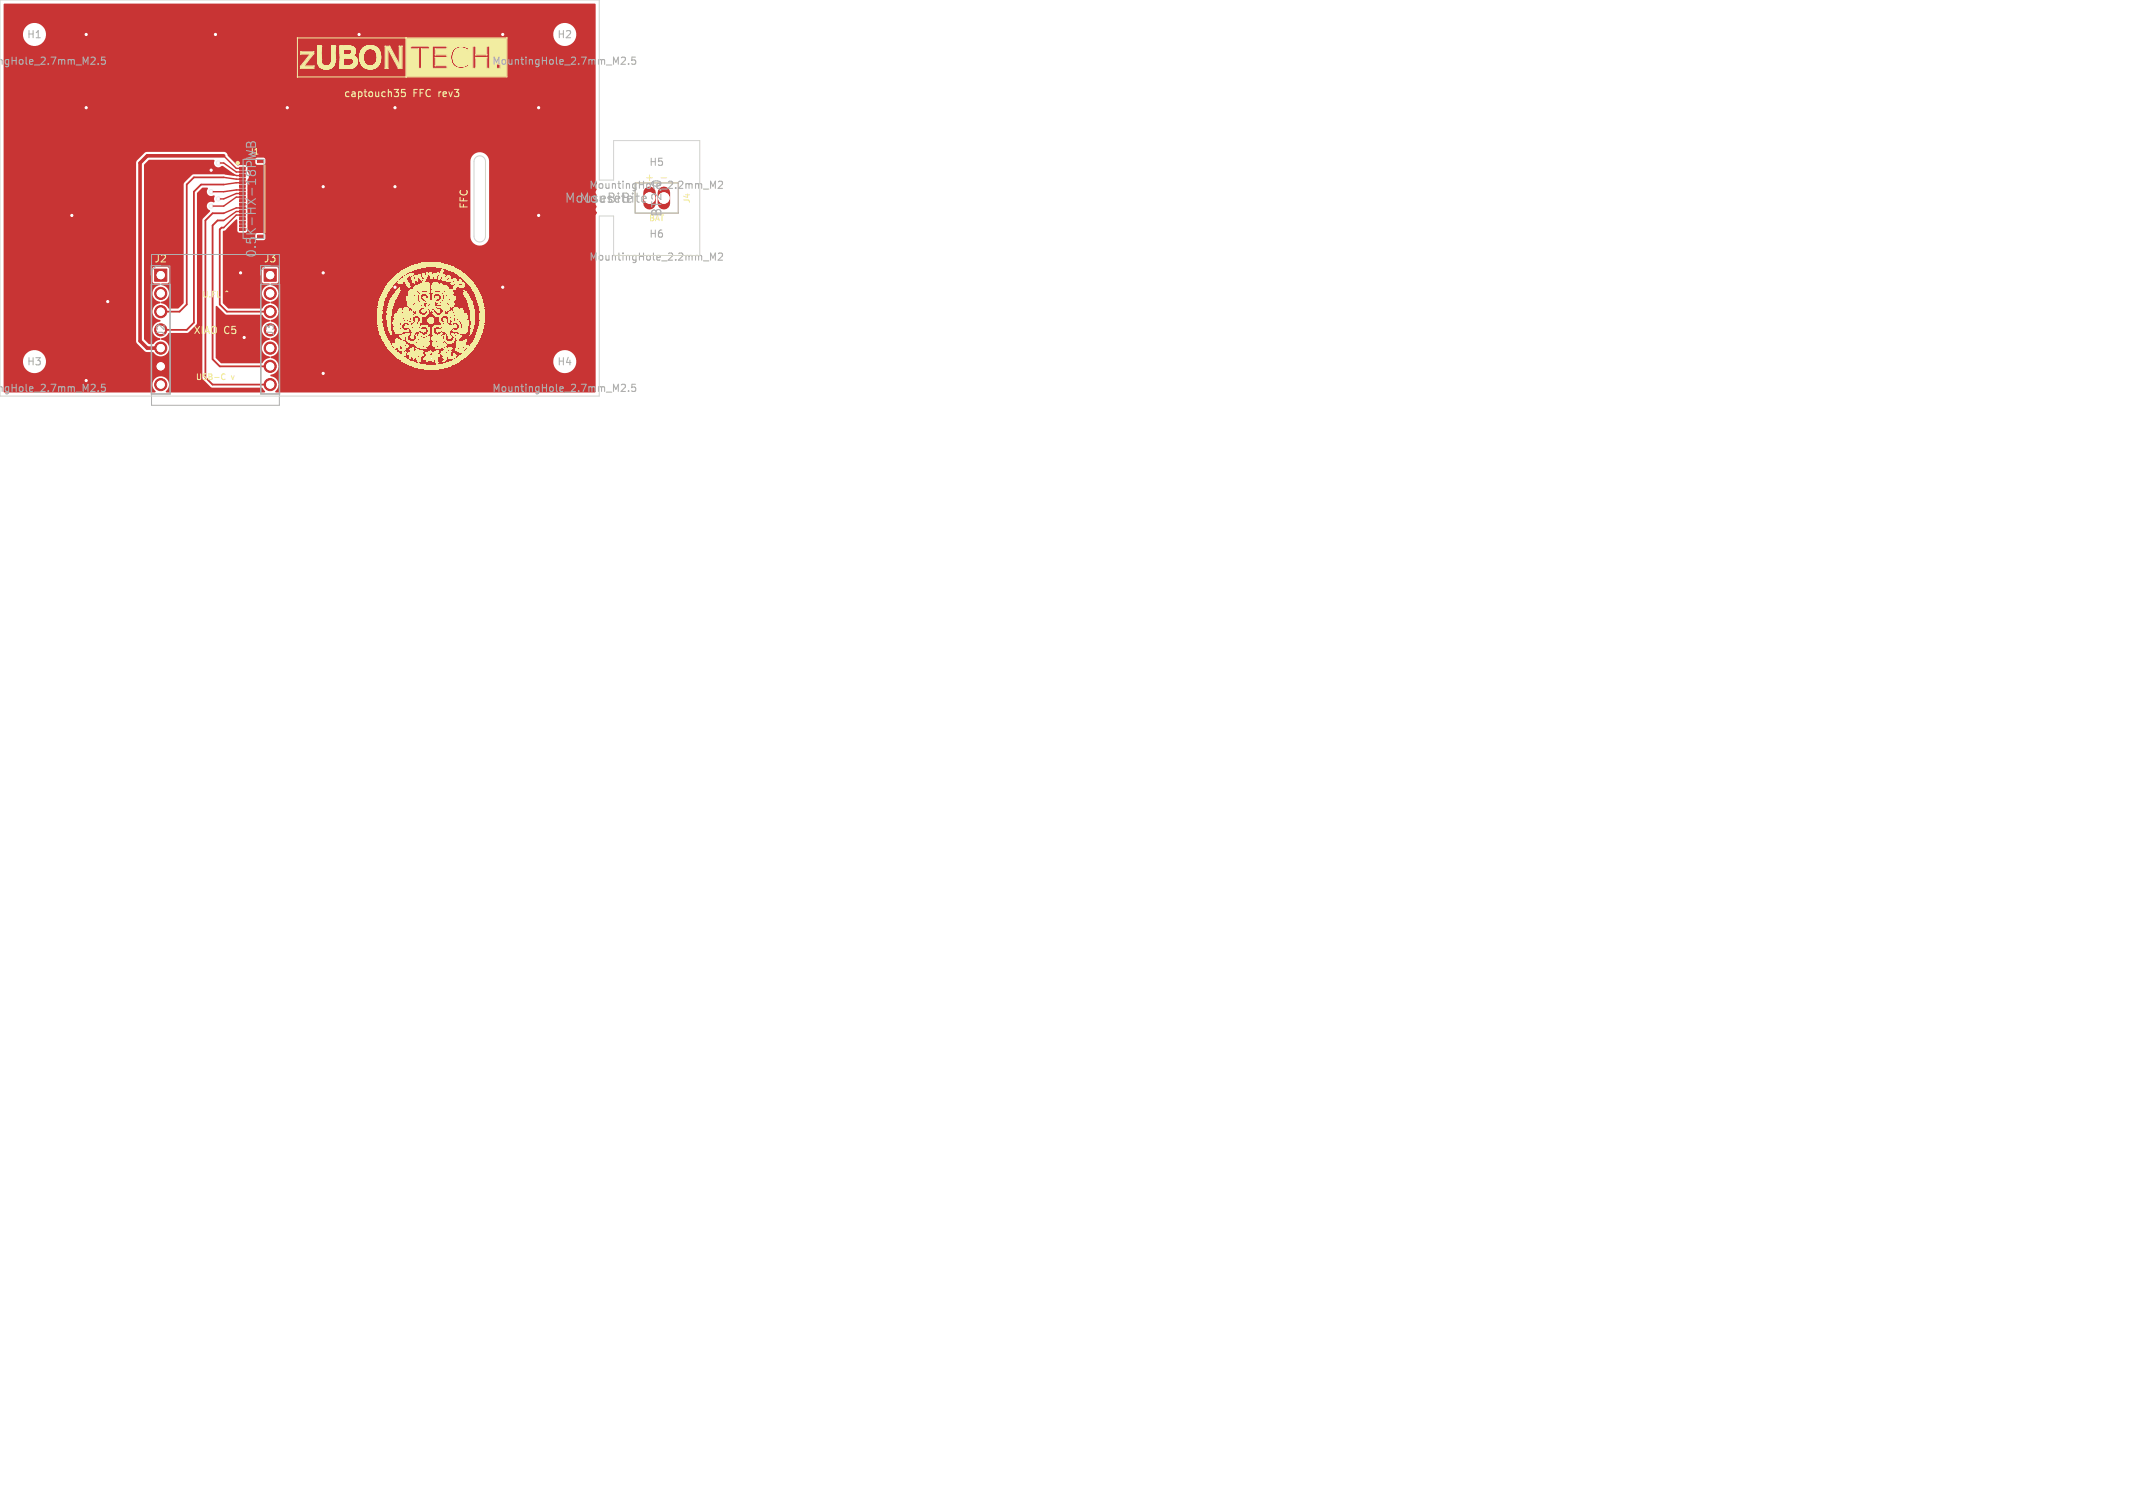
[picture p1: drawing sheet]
<svg xmlns="http://www.w3.org/2000/svg" width="297mm" height="210mm" viewBox="0 0 297 210" stroke-linecap="round" stroke-linejoin="round" font-family="sans-serif">
<defs><g id="words">
<g font-size="1.8" fill="#afafaf">
<text x="78.6" y="28.4">MouseBite</text>
<text x="80.6" y="28.4">MouseBite</text>
<text x="35.9" y="36" transform="rotate(-90 35.9 36)">0.5K-HX-18PWB</text>
<text x="92.3" y="30.3" transform="rotate(-90 92.3 30.3)">BT2.0</text>
</g>
<g font-size="1.4" fill="#afafaf">
<text x="3.7" y="5.5">H1</text>
<text x="77.5" y="5.5">H2</text>
<text x="-.4" y="9.2">gHole_2.7mm_M2.5</text>
<text x="68.4" y="9.2">MountingHole_2.7mm_M2.5</text>
<text x="90.3" y="23.3">H5</text>
<text x="89.7" y="25.4">+</text>
<text x="91.7" y="25.4">-</text>
<text x="90.3" y="33.3">H6</text>
<text x="21.4" y="36.7">J2</text>
<text x="36.6" y="36.7">J3</text>
<text x="82" y="36.5">MountingHole_2.2mm_M2</text>
<text x="23.1" y="46.9" transform="rotate(-90 23.1 46.9)">J2</text>
<text x="38.3" y="46.9" transform="rotate(-90 38.3 46.9)">J3</text>
<text x="3.7" y="51.1">H3</text>
<text x="77.5" y="51.1">H4</text>
<text x="-.4" y="54.8">gHole_2.7mm_M2.5</text>
<text x="68.4" y="54.8">MountingHole_2.7mm_M2.5</text>
</g>
<g font-size="1.4" fill="#f2eda1">
<text x="47.8" y="13.7">captouch35</text>
<text x="57.5" y="13.7">FFC</text>
<text x="61.3" y="13.7">rev3</text>
<text x="65.3" y="29.2" transform="rotate(-90 65.3 29.2)">FFC</text>
<text x="26.9" y="46.7">XIAO</text>
<text x="31.2" y="46.7">C5</text>
</g>
<text font-size="1.4" fill="#d0d2cd" x="82" y="26.5">MountingHole_2.2mm_M2</text>
<g font-size="1.1" fill="#afafaf">
<text x="34.6" y="21.7">J1</text>
<text x="90.3" y="31">BAT</text>
</g>
<g font-size="1.1" fill="#f2eda1">
<text x="96.2" y="28.4" transform="rotate(-90 96.2 28.4)">J4</text>
<text x="28.1" y="41.6">U.FL</text>
<text x="27.2" y="53.1">USB-C</text>
<text x="32.2" y="53.1">v</text>
</g>
</g></defs>
<g fill="#c83434" stroke="#c83434" stroke-width=".14">
<path d="M21.5 37.5h1.7v1.7h-1.7z"/>
<path d="M33.3 23.3h.9v.3h-.9z"/>
<path d="M33.3 23.8h.9v.3h-.9z"/>
<path d="M33.3 24.3h.9v.3h-.9z"/>
<path d="M33.3 24.8h.9v.3h-.9z"/>
<path d="M33.3 25.3h.9v.3h-.9z"/>
<path d="M33.3 25.8h.9v.3h-.9z"/>
<path d="M33.3 26.3h.9v.3h-.9z"/>
<path d="M33.3 26.8h.9v.3h-.9z"/>
<path d="M33.3 27.3h.9v.3h-.9z"/>
<path d="M33.3 27.8h.9v.3h-.9z"/>
<path d="M33.3 28.3h.9v.3h-.9z"/>
<path d="M33.3 28.8h.9v.3h-.9z"/>
<path d="M33.3 29.3h.9v.3h-.9z"/>
<path d="M33.3 29.8h.9v.3h-.9z"/>
<path d="M33.3 30.3h.9v.3h-.9z"/>
<path d="M33.3 30.8h.9v.3h-.9z"/>
<path d="M33.3 31.3h.9v.3h-.9z"/>
<path d="M33.3 31.8h.9v.3h-.9z"/>
<path d="M35.9 32.8h.7v.4h-.7z"/>
<path d="M35.9 22.2h.7v.4h-.7z"/>
<path d="M36.8 37.5h1.7v1.7h-1.7z"/>
<circle cx="22.4" cy="40.9" r=".85"/>
<circle cx="22.4" cy="43.4" r=".85"/>
<circle cx="22.4" cy="45.9" r=".85"/>
<circle cx="22.4" cy="48.5" r=".85"/>
<circle cx="22.4" cy="51" r=".85"/>
<circle cx="22.4" cy="53.6" r=".85"/>
<circle cx="37.6" cy="40.9" r=".85"/>
<circle cx="37.6" cy="43.4" r=".85"/>
<circle cx="37.6" cy="45.9" r=".85"/>
<circle cx="37.6" cy="48.5" r=".85"/>
<circle cx="37.6" cy="51" r=".85"/>
<circle cx="37.6" cy="53.6" r=".85"/>
</g>
<g fill="#ececec" stroke="#ececec" stroke-width=".14">
<circle cx="30.4" cy="22.7" r=".3"/>
<circle cx="75" cy="30" r=".3"/>
<circle cx="12" cy="4.8" r=".3"/>
<circle cx="50" cy="4.8" r=".3"/>
<circle cx="34" cy="47" r=".3"/>
<circle cx="55" cy="26" r=".3"/>
<circle cx="30" cy="4.8" r=".3"/>
<circle cx="15" cy="42" r=".3"/>
<circle cx="12" cy="53" r=".3"/>
<circle cx="55" cy="15" r=".3"/>
<circle cx="29.4" cy="23.7" r=".3"/>
<circle cx="70" cy="40" r=".3"/>
<circle cx="45" cy="52" r=".3"/>
<circle cx="12" cy="15" r=".3"/>
<circle cx="55" cy="40" r=".3"/>
<circle cx="70" cy="4.8" r=".3"/>
<circle cx="45" cy="26" r=".3"/>
<circle cx="60" cy="50" r=".3"/>
<circle cx="45" cy="38" r=".3"/>
<circle cx="10" cy="30" r=".3"/>
<circle cx="33.5" cy="38" r=".3"/>
<circle cx="40" cy="15" r=".3"/>
<circle cx="75" cy="15" r=".3"/>
<circle cx="29.4" cy="26.7" r=".3"/>
<circle cx="30.4" cy="27.7" r=".3"/>
<circle cx="29.4" cy="28.7" r=".3"/>
</g>
<path d="M31.2 21.7h-10.7l-1 1v24.8l1 1h1.9" fill="none" stroke="#c83434" stroke-width=".5"/>
<path d="M29.4 23.7h1.8l1.7 .8h.8M30.4 22.7h.8l1.7 1.2h.8M31.2 21.7l1.7 1.8h.8M31.2 24.7l1.7 .2h.8M33.7 25.5h-.8l-1.7 .2M33.7 26.5h-.8l-1.7 .2h-1.8M33.7 26.9h-.8l-1.7 .8h-.8M33.7 27.5h-.8l-1.7 1.2h-1.8M33.7 28.9h-.8l-1.7 .8M33.7 29.5h-.8l-1.7 1.2M33.7 29.9h-.8l-1.7 1.8" fill="none" stroke="#c83434" stroke-width=".2"/>
<path d="M31.2 24.7h-4.2l-1 1v16.7l-1 1h-2.6M31.2 31.7h-.4l-.2 .2v10.5l1 1h6M31.2 25.7h-3.2l-1 1v18.2l-1 1h-3.6M31.2 29.7h-1.6l-1 1v21.9l1 1h8M31.2 30.7h-.9l-.7 .7v18.6l1 1h7" fill="none" stroke="#c83434" stroke-width=".25"/>
<g fill="#c83434">
<path d="M.5 .6l82.4-.1 .1 24.8a.29 .29 0 0 1 0 .5l-.1 .2 .2 .4a.66 .66 0 0 0 0 .8l-.2 .3 .1 .3a.35 .35 0 0 1-.1 .5l.1 .3a.37 .37 0 0 1-.1 .5l.2 .5-.2 .4v24.5v.1l-44.5 .1-.1-.2a1.2 1.2 0 0 0 .4-1.3 1.2 1.2 0 0 0-1-.8l-.1-.1a1.23 1.23 0 0 0 .9-2.1h38.5v.3a1.61 1.61 0 0 0 2.5 1.2 1.61 1.61 0 0 0 0-2.7 1.61 1.61 0 0 0-2.5 1.2h-38.5l-.4-.2-.4-.2-.1-.1a1.22 1.22 0 0 0 1.1-.8 1.22 1.22 0 0 0-.4-1.3l-.6-.3v-.2a1.18 1.18 0 0 0 1.1-1.2 1.18 1.18 0 0 0-1.1-1.1l-.1-.2a1.22 1.22 0 0 0 1.1-.8 1.22 1.22 0 0 0-.4-1.3l-.6-.3v-.2a1.18 1.18 0 0 0 1.1-1.1 1.18 1.18 0 0 0-1.1-1.2v-.2h.8l.3-.3v-1.8l-.3-.2h-1.8l-.2 .2v1.9l.2 .2h.8v.2a1.19 1.19 0 0 0-1 1.2 1.19 1.19 0 0 0 1.1 1.1v.2a1.78 1.78 0 0 0-1.1 .8h-4.7l-.8-.8v-9.5h4.5l.1 .5 .2 .2h.9l.3-.2-.1-.5-.2-.3-.9 .1-.3 .2h-4.5v-.5l.4-.2 1.5-1.5 .2 .2v1.6l.2 .1h.9l.3-.3-.1-6.9 .2-.5v-.4l-.1-.4-.1-.7-.2-.2h-1.1l-.9-.8h3.3l.1 .5 .2 .3 1-.1 .1-.2 .1-.3h28.5v10.6a1.3 1.3 0 0 0 1.4 1.2 1.3 1.3 0 0 0 1.2-1.4v-10.4a1.3 1.3 0 0 0-1.3-1.2 1.3 1.3 0 0 0-1.3 1.2h-28.5l-.1-.3-.2-.2-.9 .1-.3 .2h-3.3l-.5-.5-.1-.3-.4-.3h-10.8l-.2 .2-1.1 1.1-.2 .2v25l.2 .2 1.1 1.1 .2 .1 1 .1a1.16 1.16 0 0 0 1.6 .4 1.16 1.16 0 0 0 .4-1.6 1.3 1.3 0 0 0-1-.6v-.1a1.78 1.78 0 0 0 1.1-.8l2.7-.1 1.2-1.2v-18.2l.8-.8 .7 .1a.68 .68 0 0 0 0 .9 .68 .68 0 0 0 .9 .1l.1 .1-.1 .4 .1 .4-.1 .1a.62 .62 0 0 0-.8 0 .62 .62 0 0 0-.1 .8l.3 .3 .1 .1-1 1-.1 .2v22.1l1.1 1.2 .2 .1h7l.4 .6-.1 .1h-13.6l-.1-.2a1.17 1.17 0 0 0 .2-1.7 1.17 1.17 0 0 0-1.8 0 1.17 1.17 0 0 0 .2 1.7l-.1 .2-21-.1-.1-4.4h2.7a1.61 1.61 0 0 0 2.2 1.6 1.61 1.61 0 0 0 .4-2.7 1.61 1.61 0 0 0-2.6 .9v.2h-2.7v-45.5h2.7a1.61 1.61 0 0 0 1.6 1.7 1.61 1.61 0 0 0 1.6-1.7h70.6v.2a1.61 1.61 0 0 0 2.5 1.3 1.61 1.61 0 0 0 0-2.8 1.61 1.61 0 0 0-2.5 1.3h-70.6v-.3a1.61 1.61 0 0 0-1.7-1.2 1.61 1.61 0 0 0-1.5 1.5h-2.7z"/>
<path d="M30 42.7l.2-.1 1.1 1.1 .2 .1h5a1.83 1.83 0 0 0 1.1 .8v.1a1.22 1.22 0 0 0-1.1 .9 1.22 1.22 0 0 0 .4 1.3l.7 .2v.1a1.23 1.23 0 0 0-.9 1.9l.4 .4 .5 .2v.1a1.78 1.78 0 0 0-1.1 .8h-5.7l-.7-.7z"/>
<path d="M20.7 22.3h9.1h.1a.65 .65 0 0 0 .1 .9 .65 .65 0 0 0 .9-.1l1.7 1.2 .1 .2-1.5-.2h-4.3l-.2 .1-1.1 1.1v16.7l-.8 .8-1.4-.1a1.6 1.6 0 0 0-1-.7v-.1a1.22 1.22 0 0 0 1.1-.9 1.22 1.22 0 0 0-.4-1.3l-.6-.2-.1-.1 .1-.1h.8l.2-.3v-1.8l-.2-.2h-1.8l-.3 .2 .1 1.9 .2 .2h.8v.2a1.19 1.19 0 0 0-1.1 1.2 1.19 1.19 0 0 0 1.1 1.1l.1 .2a1.22 1.22 0 0 0-1.1 .8 1.22 1.22 0 0 0 .4 1.3l.6 .3 .1 .1a1.22 1.22 0 0 0-1.1 .9 1.22 1.22 0 0 0 .4 1.3l.6 .2v.2a1.61 1.61 0 0 0-1 .6h-.6l-.6-.7v-24.2z"/>
</g>
<g fill="#fff" stroke="#fff" stroke-width=".14">
<circle cx="30.4" cy="22.7" r=".15"/>
<circle cx="75" cy="30" r=".15"/>
<circle cx="12" cy="4.8" r=".15"/>
<circle cx="50" cy="4.8" r=".15"/>
<circle cx="34" cy="47" r=".15"/>
<circle cx="55" cy="26" r=".15"/>
<circle cx="30" cy="4.8" r=".15"/>
<circle cx="15" cy="42" r=".15"/>
<circle cx="12" cy="53" r=".15"/>
<circle cx="55" cy="15" r=".15"/>
<circle cx="29.4" cy="23.7" r=".15"/>
<circle cx="70" cy="40" r=".15"/>
<circle cx="45" cy="52" r=".15"/>
<circle cx="12" cy="15" r=".15"/>
<circle cx="55" cy="40" r=".15"/>
<circle cx="70" cy="4.8" r=".15"/>
<circle cx="45" cy="26" r=".15"/>
<circle cx="60" cy="50" r=".15"/>
<circle cx="45" cy="38" r=".15"/>
<circle cx="10" cy="30" r=".15"/>
<circle cx="33.5" cy="38" r=".15"/>
<circle cx="40" cy="15" r=".15"/>
<circle cx="75" cy="15" r=".15"/>
<circle cx="29.4" cy="26.7" r=".15"/>
<circle cx="30.4" cy="27.7" r=".15"/>
<circle cx="29.4" cy="28.7" r=".15"/>
<circle cx="22.4" cy="38.3" r=".5"/>
<circle cx="22.4" cy="40.9" r=".5"/>
<circle cx="22.4" cy="43.4" r=".5"/>
<circle cx="22.4" cy="48.5" r=".5"/>
<circle cx="22.4" cy="51" r=".5"/>
<circle cx="22.4" cy="53.6" r=".5"/>
<circle cx="85.4" cy="29.2" r=".25"/>
<circle cx="91.4" cy="22.6" r="1.1"/>
<circle cx="78.6" cy="50.4" r="1.35"/>
<circle cx="91.4" cy="32.6" r="1.1"/>
<circle cx="78.6" cy="4.8" r="1.35"/>
<circle cx="90.4" cy="27.6" r=".72"/>
<circle cx="92.4" cy="27.6" r=".72"/>
<circle cx="4.8" cy="50.4" r="1.35"/>
<circle cx="83.4" cy="29.2" r=".25"/>
<circle cx="4.8" cy="4.8" r="1.35"/>
<circle cx="37.6" cy="38.3" r=".5"/>
<circle cx="37.6" cy="40.9" r=".5"/>
<circle cx="37.6" cy="43.4" r=".5"/>
<circle cx="37.6" cy="48.5" r=".5"/>
<circle cx="37.6" cy="51" r=".5"/>
<circle cx="37.6" cy="53.6" r=".5"/>
</g>
<path d="M31 52.1h.3M31.3 52.8h-.3M31.4 40.6l.2-.1 .1 .1" fill="none" stroke="#f2eda1" stroke-width=".14"/>
<path d="M54.9 12.5h.6l-.3 .3M55.4 12.9l.1 .1-.1 .4M56.4 12.5h-.5v.4l.1-.1 .4 .1 .1 .1-.1 .4-.1 .1-.4-.1M92.1 24.8h.7" fill="none" stroke="#f2eda1" stroke-width=".15"/>
<g fill="#f2eda1">
<path d="M52.5 43.3h.7v.3h-.7z"/>
<path d="M52.5 43.6h.7v.9h-.7z"/>
<path d="M52.5 44.5h.7v.2h-.7z"/>
<path d="M52.6 42.9h.7v.3h-.7z"/>
<path d="M52.6 43.2h.6v.1h-.6z"/>
<path d="M52.6 44.7h.6v.3h-.6z"/>
<path d="M52.6 45h.7v.2h-.7z"/>
<path d="M52.6 42.7h.7z"/>
<path d="M52.6 42.7h.7v.2h-.7z"/>
<path d="M52.6 45.2h.7v.1h-.7z"/>
<path d="M52.6 45.3h.7v.2h-.7z"/>
<path d="M52.6 42.3h.7v.3h-.7z"/>
<path d="M52.6 42.6h.7v.1h-.7z"/>
<path d="M52.6 45.5h.7v.1h-.7z"/>
<path d="M52.6 45.6h.7v.1h-.7z"/>
<path d="M52.7 42.2h.7v.1h-.7z"/>
<path d="M52.7 45.7h.6z"/>
<path d="M52.7 45.7h.7v.2h-.7z"/>
<path d="M52.7 42h.7v.2h-.7z"/>
<path d="M52.7 42.2h.7z"/>
<path d="M52.7 45.9h.7v.1h-.7z"/>
<path d="M52.7 46h.7z"/>
<path d="M52.8 41.9h.7h-.7z"/>
<path d="M52.8 41.9l.6 .1z"/>
<path d="M52.8 46l.6 .1z"/>
<path d="M52.8 46.1h.7v.2h-.7z"/>
<path d="M52.9 41.7h.7v.2h-.7z"/>
<path d="M52.9 46.3h.7v.1h-.7z"/>
<path d="M52.9 41.6h.7v.1h-.7z"/>
<path d="M52.9 46.4h.7v.2h-.7z"/>
<path d="M53 41.4l.7 .1z"/>
<path d="M53 41.5h.6v.1h-.6z"/>
<path d="M53 46.6h.6h-.6z"/>
<path d="M53 41.3h.7z"/>
<path d="M53 41.3h.7v.1h-.7z"/>
<path d="M53 46.6h.7v.1h-.7z"/>
<path d="M53 46.7l.7 .1z"/>
<path d="M53 41.2h.8z"/>
<path d="M53 41.2l.7 .1z"/>
<path d="M53 46.8l.7 .1z"/>
<path d="M53 46.9h.8z"/>
<path d="M53.1 41h.8v.1h-.8z"/>
<path d="M53.1 41.1l.7 .1z"/>
<path d="M53.1 46.9l.7 .1z"/>
<path d="M53.1 47h.8h-.8z"/>
<path d="M53.2 40.9h.7v.1h-.7z"/>
<path d="M53.2 47h.7v.2h-.7z"/>
<path d="M53.2 40.8h.8v.1h-.8z"/>
<path d="M53.2 47.2h.8v.1h-.8z"/>
<path d="M53.3 40.7h.7v.1h-.7z"/>
<path d="M53.3 47.3h.7h-.7z"/>
<path d="M53.3 40.6h.8z"/>
<path d="M53.3 40.6l.7 .1z"/>
<path d="M53.3 47.3l.7 .1z"/>
<path d="M53.3 47.4l.8 .1z"/>
<path d="M53.3 40.5l.9 .1z"/>
<path d="M53.3 47.5h.8z"/>
<path d="M53.3 47.5l.9 .1z"/>
<path d="M53.4 40.5h.8z"/>
<path d="M53.4 47.6h.8z"/>
<path d="M53.4 40.3l.9 .1z"/>
<path d="M53.4 40.4l.8 .1z"/>
<path d="M53.4 47.6l.9 .1z"/>
<path d="M53.5 40.3h.8z"/>
<path d="M53.5 47.7h.8z"/>
<path d="M53.5 47.7l.8 .1z"/>
<path d="M53.6 40.2h.7v.1h-.7z"/>
<path d="M53.6 47.8l.7 .1z"/>
<path d="M53.6 40.1l.8 .1z"/>
<path d="M53.6 47.9h.7z"/>
<path d="M53.6 47.9l.8 .1z"/>
<path d="M53.6 40h.8v.1h-.8z"/>
<path d="M53.6 48h.8h-.8z"/>
<path d="M53.7 39.9h.9z"/>
<path d="M53.7 39.9l.8 .1z"/>
<path d="M53.7 48l.7 .1z"/>
<path d="M53.7 48.1h.8v.1h-.8z"/>
<path d="M53.8 39.8l.8 .1z"/>
<path d="M53.8 43.9h.7z"/>
<path d="M53.8 44.5h.6z"/>
<path d="M53.8 48.2l.8 .1z"/>
<path d="M53.9 39.7h.8z"/>
<path d="M53.9 39.7l.7 .1z"/>
<path d="M53.9 43.4h.7v.2h-.7z"/>
<path d="M53.9 43.6h.6v.3h-.6z"/>
<path d="M53.9 43.9h.6v.1h-.6z"/>
<path d="M53.9 44h.5v.5h-.5z"/>
<path d="M53.9 44.5h.4v.4h-.4z"/>
<path d="M53.9 44.9l.5 .1z"/>
<path d="M53.9 48.3h.7z"/>
<path d="M53.9 39.6l.8 .1z"/>
<path d="M53.9 43.2h.7v.2h-.7z"/>
<path d="M53.9 45h.5v.2h-.5z"/>
<path d="M53.9 48.3l.7 .1z"/>
<path d="M54 39.6h.8z"/>
<path d="M54 39.6h.7z"/>
<path d="M54 42.9h.6z"/>
<path d="M54 42.9h.6v.3h-.6z"/>
<path d="M54 45.2h.4v.1h-.4z"/>
<path d="M54 45.3l.4 .1z"/>
<path d="M54 45.4l.4 .1z"/>
<path d="M54 48.4l.7 .1z"/>
<path d="M54 39.5l.9 .1z"/>
<path d="M54 42.7h.7z"/>
<path d="M54 42.7h.6v.2h-.6z"/>
<path d="M54 45.5h.4v.1h-.4z"/>
<path d="M54 45.6h.3z"/>
<path d="M54 48.5h.7z"/>
<path d="M54 48.5l.7 .1z"/>
<path d="M54 39.5h.9z"/>
<path d="M54 42.5l.7 .1z"/>
<path d="M54 42.6h.7v.1h-.7z"/>
<path d="M54 45.6h.4v.2h-.4z"/>
<path d="M54 48.6h.8z"/>
<path d="M54.1 39.4l.9 .1z"/>
<path d="M54.1 42.3l.7 .1z"/>
<path d="M54.1 42.4h.6v.1h-.6z"/>
<path d="M54.1 45.8h.3v.1h-.3z"/>
<path d="M54.1 45.9l.3 .1z"/>
<path d="M54.1 48.6h.8z"/>
<path d="M54.2 39.3h.8z"/>
<path d="M54.2 39.3l.8 .1z"/>
<path d="M54.2 42.2h.7v.1h-.7z"/>
<path d="M54.2 42.3h.6h-.6z"/>
<path d="M54.2 46h.2v.1h-.2z"/>
<path d="M54.2 48.6l.7 .1z"/>
<path d="M54.2 39.3h.9z"/>
<path d="M54.2 42l.7 .1z"/>
<path d="M54.2 42.1l.7 .1z"/>
<path d="M54.2 46.1l.3 .1z"/>
<path d="M54.2 46.2h.2z"/>
<path d="M54.2 48.7h.8z"/>
<path d="M54.3 39.2l.9 .1z"/>
<path d="M54.3 41.9l.7 .1z"/>
<path d="M54.3 42h.6z"/>
<path d="M54.3 46.2h.1v.1h-.1z"/>
<path d="M54.3 48.7l.8 .1z"/>
<path d="M54.3 48.8l.9 .1z"/>
<path d="M54.3 39.2h.9z"/>
<path d="M54.3 41.8h.7v.1h-.7z"/>
<path d="M54.3 41.9h.7z"/>
<path d="M54.3 46.3l.2 .1z"/>
<path d="M54.3 46.4l.1 .1z"/>
<path d="M54.3 48.9h.9z"/>
<path d="M54.3 39.1l1 .1z"/>
<path d="M54.3 41.7h.7z"/>
<path d="M54.3 41.7l.7 .1z"/>
<path d="M54.3 46.5h.1v.1h-.1z"/>
<path d="M54.3 48.9l1 .1z"/>
<path d="M54.4 39h.9z"/>
<path d="M54.4 39l.9 .1z"/>
<path d="M54.4 41.6h.7z"/>
<path d="M54.4 41.6l.6 .1z"/>
<path d="M54.4 44.5v.1z"/>
<path d="M54.4 49h.9z"/>
<path d="M54.4 38.9l1 .1z"/>
<path d="M54.4 41.5l.8 .1z"/>
<path d="M54.4 46.2h.1z"/>
<path d="M54.4 46.4l.1 .1z"/>
<path d="M54.4 46.6l.1 .1z"/>
<path d="M54.5 38.9h.9z"/>
<path d="M54.5 41.4l.7 .1z"/>
<path d="M54.5 41.5h.7z"/>
<path d="M54.5 46.2l.1 .1z"/>
<path d="M54.5 49l.9 .1z"/>
<path d="M54.6 38.9h.9z"/>
<path d="M54.6 41.3l.6 .1z"/>
<path d="M54.6 49.1l.9 .1z"/>
<path d="M54.6 38.8l1 .1z"/>
<path d="M54.6 41.3h.7z"/>
<path d="M54.6 47.8l.1 .1z"/>
<path d="M54.6 47.9h.1z"/>
<path d="M54.6 47.9l.2 .1z"/>
<path d="M54.6 48h.3z"/>
<path d="M54.6 48h.7z"/>
<path d="M54.6 48l.8 .1z"/>
<path d="M54.6 48.1l1.7 .1z"/>
<path d="M54.6 49.2h1z"/>
<path d="M54.6 38.7l1 .1z"/>
<path d="M54.6 41.2h.4z"/>
<path d="M54.6 41.2l.3 .1z"/>
<path d="M54.6 45h.8z"/>
<path d="M54.6 48.2h1.1z"/>
<path d="M54.6 49.2l1 .1z"/>
<path d="M54.7 38.7h1z"/>
<path d="M54.7 41.1l.6 .1z"/>
<path d="M54.7 44.7h.3z"/>
<path d="M54.7 44.7l.4 .1z"/>
<path d="M54.7 44.8l.5 .1z"/>
<path d="M54.7 44.9h.6z"/>
<path d="M54.7 44.9l.6 .1z"/>
<path d="M54.7 45h.7z"/>
<path d="M54.7 45l.9 .1z"/>
<path d="M54.7 45.1l.9 .1z"/>
<path d="M54.7 45.2h.9v.1h-.9z"/>
<path d="M54.7 49.3h.9z"/>
<path d="M54.7 38.6l1 .1z"/>
<path d="M54.7 41h.3z"/>
<path d="M54.7 41l.3 .1z"/>
<path d="M54.7 44.6h.3z"/>
<path d="M54.7 44.6l.3 .1z"/>
<path d="M54.7 45.3h.9z"/>
<path d="M54.7 49.3h1z"/>
<path d="M54.8 38.6h1z"/>
<path d="M54.8 40.9l.2 .1z"/>
<path d="M54.8 45.3h.8v.1h-.8z"/>
<path d="M54.8 45.6l.4 .1z"/>
<path d="M54.8 45.7h.5z"/>
<path d="M54.8 45.7l.8 .1z"/>
<path d="M54.8 45.8h.9v.1h-.9z"/>
<path d="M54.8 49.3l1 .1z"/>
<path d="M54.9 38.6h1z"/>
<path d="M54.9 40.9h.2h-.2z"/>
<path d="M54.9 43.9h.4z"/>
<path d="M54.9 43.9h.5v.1h-.5z"/>
<path d="M54.9 44l.5 .1z"/>
<path d="M54.9 44.1h.6v.1h-.6z"/>
<path d="M54.9 44.2h.7v.1h-.7z"/>
<path d="M54.9 44.3h.7z"/>
<path d="M54.9 45.4l.7 .1z"/>
<path d="M54.9 45.6h.1z"/>
<path d="M54.9 45.9h.8v.1h-.8z"/>
<path d="M54.9 46h.9z"/>
<path d="M54.9 48.2l.8 .1z"/>
<path d="M54.9 49.4h1z"/>
<path d="M54.9 38.5l1.1 .1z"/>
<path d="M54.9 40.8l.3 .1z"/>
<path d="M54.9 43.8l.4 .1z"/>
<path d="M54.9 44.3l.7 .1z"/>
<path d="M54.9 46l1 .1z"/>
<path d="M54.9 46.1l1 .1z"/>
<path d="M54.9 48.3l.7 .1z"/>
<path d="M54.9 48.4h.3v.1h-.3z"/>
<path d="M54.9 48.5l.3 .1z"/>
<path d="M54.9 49.4l1 .1z"/>
<path d="M55 38.5h1z"/>
<path d="M55 40.7l.2 .1z"/>
<path d="M55 41.2l.3 .1z"/>
<path d="M55 43.7l.3 .1z"/>
<path d="M55 44.4l.6 .1z"/>
<path d="M55 45.5h.6z"/>
<path d="M55 46.2h1z"/>
<path d="M55 46.2l1 .1z"/>
<path d="M55 47.8l.4 .1z"/>
<path d="M55 47.9h.1v.1h-.1z"/>
<path d="M55 48h1z"/>
<path d="M55 48.3h.6h-.6z"/>
<path d="M55 48.6h.1z"/>
<path d="M55 38.4l1.1 .1z"/>
<path d="M55 40.7h.3z"/>
<path d="M55 41.2h.3z"/>
<path d="M55 43.7h.3z"/>
<path d="M55 44.5h.7z"/>
<path d="M55 44.5l.7 .1z"/>
<path d="M55 46.3h1.1z"/>
<path d="M55 47.5l.7 .1z"/>
<path d="M55 47.6h.6z"/>
<path d="M55 47.6h.2v.1h-.2z"/>
<path d="M55 47.7h.2z"/>
<path d="M55 47.7l1 .1z"/>
<path d="M55 49.5l1 .1z"/>
<path d="M55 49.6h1z"/>
<path d="M55 38.3l1.2 .1z"/>
<path d="M55 40.6h.3z"/>
<path d="M55 40.6l.3 .1z"/>
<path d="M55 41l.4 .1z"/>
<path d="M55 43.6l.3 .1z"/>
<path d="M55 44.6h.7z"/>
<path d="M55 45.5l.6 .1z"/>
<path d="M55 46.3h1z"/>
<path d="M55 47.3h.2h-.2z"/>
<path d="M55 47.3l.2 .1z"/>
<path d="M55 47.4h.7v.1h-.7z"/>
<path d="M55 49.6h1.2z"/>
<path d="M55.1 40.6h.2z"/>
<path d="M55.1 41h.3z"/>
<path d="M55.1 46.3l.9 .1z"/>
<path d="M55.2 38.3h1.1z"/>
<path d="M55.2 40.5l.1 .1z"/>
<path d="M55.2 40.9h.3z"/>
<path d="M55.2 40.9l.2 .1z"/>
<path d="M55.2 44.6h.6z"/>
<path d="M55.2 45.6h.4z"/>
<path d="M55.2 46.4l.7 .1z"/>
<path d="M55.2 49.6l1 .1z"/>
<path d="M55.2 40.5h.2z"/>
<path d="M55.2 44.6l.7 .1z"/>
<path d="M55.2 47.9h.3z"/>
<path d="M55.2 47.9l.4 .1z"/>
<path d="M55.2 49.7h1.1z"/>
<path d="M55.3 38.2l1.1 .1z"/>
<path d="M55.3 40.4l.1 .1z"/>
<path d="M55.3 40.8l.3 .1z"/>
<path d="M55.3 44.7h.6z"/>
<path d="M55.3 47v.1z"/>
<path d="M55.3 47.1v.1z"/>
<path d="M55.3 47.2h.1z"/>
<path d="M55.3 47.2l.1 .1z"/>
<path d="M55.3 47.3h.3z"/>
<path d="M55.3 47.3h.4z"/>
<path d="M55.3 47.3l.4 .1z"/>
<path d="M55.3 47.6h.9z"/>
<path d="M55.3 49.7l1 .1z"/>
<path d="M55.3 38.2h1.1z"/>
<path d="M55.3 40.3l.1 .1z"/>
<path d="M55.3 40.7h.3v.1h-.3z"/>
<path d="M55.3 44.7l.6 .1z"/>
<path d="M55.3 47.6h.9v.1h-.9z"/>
<path d="M55.3 49.8l1.1 .1z"/>
<path d="M55.3 40.3h.2z"/>
<path d="M55.3 40.6l.3 .1z"/>
<path d="M55.3 43.3h.7v.3h-.7z"/>
<path d="M55.3 44.8l.6 .1z"/>
<path d="M55.3 46.5h.3z"/>
<path d="M55.3 49.9h1.2z"/>
<path d="M55.4 38.1l1.2 .1z"/>
<path d="M55.4 39.3h.7h-.7z"/>
<path d="M55.4 40.3h.2z"/>
<path d="M55.4 40.6h.2z"/>
<path d="M55.4 43.2h.6v.1h-.6z"/>
<path d="M55.4 43.6h.6v.1h-.6z"/>
<path d="M55.4 45.6h.2z"/>
<path d="M55.4 48.4l.3 .1z"/>
<path d="M55.4 38l1.2 .1z"/>
<path d="M55.4 39.2h.8v.1h-.8z"/>
<path d="M55.4 39.3l.6 .1z"/>
<path d="M55.4 40.2l.2 .1z"/>
<path d="M55.4 43.1l.6 .1z"/>
<path d="M55.4 43.7h.6v.2h-.6z"/>
<path d="M55.4 44.9h.4z"/>
<path d="M55.4 48.5h.3z"/>
<path d="M55.4 48.6h.1z"/>
<path d="M55.4 48.6h1.2v.1h-1.2z"/>
<path d="M55.4 49.9l1.2 .1z"/>
<path d="M55.5 38h1.2z"/>
<path d="M55.5 39.1l.7 .1z"/>
<path d="M55.5 39.4l.5 .1z"/>
<path d="M55.5 39.5h.5z"/>
<path d="M55.5 40.2h.1z"/>
<path d="M55.5 40.5h.1z"/>
<path d="M55.5 40.5l.1 .1z"/>
<path d="M55.5 43l.5 .1z"/>
<path d="M55.5 43.9h.5v.1h-.5z"/>
<path d="M55.5 44.9l.3 .1z"/>
<path d="M55.5 48h.5v.1h-.5z"/>
<path d="M55.5 48.7h1.1z"/>
<path d="M55.5 50h1.2z"/>
<path d="M55.6 39l1.1 .1z"/>
<path d="M55.6 39.5l.4 .1z"/>
<path d="M55.6 40.1v.1z"/>
<path d="M55.6 44h.4z"/>
<path d="M55.6 45h.1z"/>
<path d="M55.6 47.2v.1z"/>
<path d="M55.6 48.5l.1 .1z"/>
<path d="M55.6 48.7l.7 .1z"/>
<path d="M55.6 37.9l1.3 .1z"/>
<path d="M55.6 40v.1z"/>
<path d="M55.6 40.4v.1z"/>
<path d="M55.6 43h.3z"/>
<path d="M55.6 44l.4 .1z"/>
<path d="M55.6 44.1l.5 .1z"/>
<path d="M55.6 47.8l.4 .1z"/>
<path d="M55.6 50h1.1z"/>
<path d="M55.6 37.9h1.3z"/>
<path d="M55.6 40.3l.1 .1z"/>
<path d="M55.6 40.6h.1z"/>
<path d="M55.6 44.2h.5v.1h-.5z"/>
<path d="M55.6 46.5h.1z"/>
<path d="M55.6 46.7h.8v.2h-.8z"/>
<path d="M55.6 47.9l.4 .1z"/>
<path d="M55.6 50l1.3 .1z"/>
<path d="M55.7 37.9h1.3z"/>
<path d="M55.7 39h1z"/>
<path d="M55.7 44.3h.5z"/>
<path d="M55.7 46.9l.7 .1z"/>
<path d="M55.7 47.9h.3z"/>
<path d="M55.7 48.8l.6 .1z"/>
<path d="M55.7 50.1l1.3 .1z"/>
<path d="M55.7 40.5h.1z"/>
<path d="M55.7 44.3h.5v.1h-.5z"/>
<path d="M55.7 45.3h.3v.3h-.3z"/>
<path d="M55.7 46.7h.7z"/>
<path d="M55.7 47h.7z"/>
<path d="M55.8 37.8l1.3 .1z"/>
<path d="M55.8 38.9l.9 .1z"/>
<path d="M55.8 44.4l.4 .1z"/>
<path d="M55.8 45.2h.2v.1h-.2z"/>
<path d="M55.8 45.3h.2z"/>
<path d="M55.8 45.6h.2v.1h-.2z"/>
<path d="M55.8 46.6l.6 .1z"/>
<path d="M55.8 47.6h.4z"/>
<path d="M55.8 48.2h.5z"/>
<path d="M55.8 50.2h1.2z"/>
<path d="M55.9 37.8h1.4z"/>
<path d="M55.9 38.9h.7z"/>
<path d="M55.9 44.5h.3v.1h-.3z"/>
<path d="M55.9 45l.3 .1z"/>
<path d="M55.9 45.1l.2 .1z"/>
<path d="M55.9 45.7l.2 .1z"/>
<path d="M55.9 45.8l.3 .1z"/>
<path d="M55.9 47h.5z"/>
<path d="M55.9 47.5l.3 .1z"/>
<path d="M55.9 48.2l1 .1z"/>
<path d="M55.9 48.3h.9z"/>
<path d="M55.9 44.6h.3z"/>
<path d="M55.9 45h.4z"/>
<path d="M55.9 45h.3z"/>
<path d="M55.9 45.9h.3z"/>
<path d="M55.9 45.9l.4 .1z"/>
<path d="M55.9 47l.5 .1z"/>
<path d="M55.9 47.4l.1 .1z"/>
<path d="M55.9 47.5h.2z"/>
<path d="M55.9 50.2l1.2 .1z"/>
<path d="M56 37.7l1.3 .1z"/>
<path d="M56 38.8l.6 .1z"/>
<path d="M56 44.6h.1z"/>
<path d="M56 44.9l.3 .1z"/>
<path d="M56 46h.4z"/>
<path d="M56 46.6h.5z"/>
<path d="M56 47.1l.4 .1z"/>
<path d="M56 48.3h.7z"/>
<path d="M56 48.5h.5v.1h-.5z"/>
<path d="M56 48.9h.2v.1h-.2z"/>
<path d="M56 50.3h1.3z"/>
<path d="M56 37.6l1.5 .1z"/>
<path d="M56 38.7l.6 .1z"/>
<path d="M56 44.9h1z"/>
<path d="M56 46h1z"/>
<path d="M56 48.3h.7v.2h-.7z"/>
<path d="M56 48.5h.4z"/>
<path d="M56 49h.3z"/>
<path d="M56 49h.5v.2h-.5z"/>
<path d="M56 38.7h.6z"/>
<path d="M56 44.8l1 .1z"/>
<path d="M56 46l.9 .1z"/>
<path d="M56 47.2h.4z"/>
<path d="M56 49.2h.4v.1h-.4z"/>
<path d="M56.1 37.6h1.5z"/>
<path d="M56.1 38.6l.6 .1z"/>
<path d="M56.1 43.2h.9v.1h-.9z"/>
<path d="M56.1 43.3h.8z"/>
<path d="M56.1 43.3h.8v.1h-.8z"/>
<path d="M56.1 43.4l.7 .1z"/>
<path d="M56.1 43.5h.6v.1h-.6z"/>
<path d="M56.1 43.6h.6v.1h-.6z"/>
<path d="M56.1 43.7h.5z"/>
<path d="M56.1 46.6h.4z"/>
<path d="M56.1 47.2l.3 .1z"/>
<path d="M56.1 48l.3 .1z"/>
<path d="M56.1 49.3l.3 .1z"/>
<path d="M56.1 50.3l1.5 .1z"/>
<path d="M56.2 37.6h1.5z"/>
<path d="M56.2 38.6h.5z"/>
<path d="M56.2 42.9l.7 .1z"/>
<path d="M56.2 43h.7v.2h-.7z"/>
<path d="M56.2 43.7h.4v.2h-.4z"/>
<path d="M56.2 43.9h.4v.1h-.4z"/>
<path d="M56.2 44.7l.7 .1z"/>
<path d="M56.2 46.1l.7 .1z"/>
<path d="M56.2 47.9h.4z"/>
<path d="M56.2 47.9l.4 .1z"/>
<path d="M56.2 48h.2z"/>
<path d="M56.2 49.4h.2v.1h-.2z"/>
<path d="M56.2 38.6h.6z"/>
<path d="M56.2 42.9h.7z"/>
<path d="M56.2 44h.4v.2h-.4z"/>
<path d="M56.2 46.5l.4 .1z"/>
<path d="M56.2 47.3h.2z"/>
<path d="M56.2 47.6h.2z"/>
<path d="M56.2 47.6l.2 .1z"/>
<path d="M56.2 47.7h.3v.1h-.3z"/>
<path d="M56.2 47.8l.4 .1z"/>
<path d="M56.2 50.4h1.5z"/>
<path d="M56.3 39.1l.4 .1z"/>
<path d="M56.3 42.9h.5z"/>
<path d="M56.3 44.2h.3v.1h-.3z"/>
<path d="M56.3 44.7h.5z"/>
<path d="M56.3 46.2h.4z"/>
<path d="M56.3 49.5l.1 .1z"/>
<path d="M56.3 50.4l1.5 .1z"/>
<path d="M56.3 37.5l1.6 .1z"/>
<path d="M56.3 38.5l.6 .1z"/>
<path d="M56.3 42.8l.4 .1z"/>
<path d="M56.3 44.3h.3v.2h-.3z"/>
<path d="M56.3 45.4l1.2 .1z"/>
<path d="M56.3 47.3h.1z"/>
<path d="M56.3 37.5h1.7z"/>
<path d="M56.3 38.5h.6z"/>
<path d="M56.3 39.2h.4z"/>
<path d="M56.3 39.2l.5 .1z"/>
<path d="M56.3 44.5l.2 .1z"/>
<path d="M56.3 45.3h.4z"/>
<path d="M56.3 45.3l1.3 .1z"/>
<path d="M56.3 45.5h1.2z"/>
<path d="M56.3 45.5l1.1 .1z"/>
<path d="M56.3 45.6h1.1z"/>
<path d="M56.3 46.5h.3z"/>
<path d="M56.3 48.7l.1 .1z"/>
<path d="M56.3 50.5l1.7 .1z"/>
<path d="M56.4 39.3h.4z"/>
<path d="M56.4 39.3h.5z"/>
<path d="M56.4 45.3h.3z"/>
<path d="M56.4 49h.2z"/>
<path d="M56.4 37.4l1.8 .1z"/>
<path d="M56.4 38.4l.6 .1z"/>
<path d="M56.4 39.3l.5 .1z"/>
<path d="M56.4 44.6l.2 .1z"/>
<path d="M56.4 45.2l.2 .1z"/>
<path d="M56.4 45.6h.3z"/>
<path d="M56.4 49h.1z"/>
<path d="M56.4 50.6h1.7z"/>
<path d="M56.5 38.3l.5 .1z"/>
<path d="M56.5 39.4l.4 .1z"/>
<path d="M56.5 39.5h.5z"/>
<path d="M56.5 39.5l.5 .1z"/>
<path d="M56.6 37.3l1.8 .1z"/>
<path d="M56.6 39.6h.4h-.4z"/>
<path d="M56.6 41.4h1.5v.2h-1.5z"/>
<path d="M56.6 41.6h1.4z"/>
<path d="M56.6 41.6h1z"/>
<path d="M56.6 41.6l.8 .1z"/>
<path d="M56.6 41.7h.7z"/>
<path d="M56.6 41.7l.5 .1z"/>
<path d="M56.6 46.4v.1z"/>
<path d="M56.6 46.8h.2v.2h-.2z"/>
<path d="M56.6 47h.1v.2h-.1z"/>
<path d="M56.6 47.2h.2v.1h-.2z"/>
<path d="M56.6 48h.1h-.1z"/>
<path d="M56.6 48l.2 .1z"/>
<path d="M56.6 48.1l.3 .1z"/>
<path d="M56.6 50.6h1.7z"/>
<path d="M56.6 37.3h2z"/>
<path d="M56.6 38.3h.9z"/>
<path d="M56.6 39.6h.5v.1h-.5z"/>
<path d="M56.6 39.7l.5 .1z"/>
<path d="M56.6 41.3h1.5v.1h-1.5z"/>
<path d="M56.6 41.8l.4 .1z"/>
<path d="M56.6 41.9h.4z"/>
<path d="M56.6 46.6l.3 .1z"/>
<path d="M56.6 46.7h.3v.1h-.3z"/>
<path d="M56.6 47.3h.3h-.3z"/>
<path d="M56.6 47.3l.3 .1z"/>
<path d="M56.6 48.2h.3z"/>
<path d="M56.6 39.8h.5v.1h-.5z"/>
<path d="M56.6 41.3h1.4z"/>
<path d="M56.6 46h.3z"/>
<path d="M56.6 46.6h.4z"/>
<path d="M56.6 47.4l.4 .1z"/>
<path d="M56.6 47.5h.4z"/>
<path d="M56.6 49.2h.8v.1h-.8z"/>
<path d="M56.6 50.6l1.9 .1z"/>
</g>
<path d="M56.7 37.3h2.3" fill="none" stroke="#f2eda1" stroke-width=".14"/>
<g fill="#f2eda1">
<path d="M56.7 38.3h.9z"/>
<path d="M56.7 41.9h.2z"/>
<path d="M56.7 42.2l1 .1z"/>
<path d="M56.7 42.3h.9z"/>
<path d="M56.7 42.3l.8 .1z"/>
<path d="M56.7 42.4l.7 .1z"/>
<path d="M56.7 44h.5v.2h-.5z"/>
<path d="M56.7 44.2h.4v.1h-.4z"/>
<path d="M56.7 44.3h.4v.2h-.4z"/>
<path d="M56.7 44.9l.4 .1z"/>
<path d="M56.7 46.5l.4 .1z"/>
<path d="M56.7 46.6h.3z"/>
<path d="M56.7 47.5l.4 .1z"/>
<path d="M56.7 49.3h.3z"/>
<path d="M56.7 39.9h.4z"/>
<path d="M56.7 41.2l1.1 .1z"/>
<path d="M56.7 42.2h1z"/>
<path d="M56.7 42.5h.7z"/>
<path d="M56.7 42.5l.6 .1z"/>
<path d="M56.7 42.6h.6z"/>
<path d="M56.7 43.7l.7 .1z"/>
<path d="M56.7 43.8l.7 .1z"/>
<path d="M56.7 43.9h.6z"/>
<path d="M56.7 43.9l.6 .1z"/>
<path d="M56.7 44h.5z"/>
<path d="M56.7 44.5h.4v.1h-.4z"/>
<path d="M56.7 45.6h.7z"/>
<path d="M56.7 45.9l.2 .1z"/>
<path d="M56.7 46.5h.4z"/>
<path d="M56.7 47.6h.4z"/>
<path d="M56.7 49.2h.6z"/>
<path d="M56.7 50.7h2z"/>
</g>
<path d="M56.8 37.2h2.5" fill="none" stroke="#f2eda1" stroke-width=".14"/>
<g fill="#f2eda1">
<path d="M56.8 38.2l.8 .1z"/>
<path d="M56.8 42.1l1 .1z"/>
<path d="M56.8 42.6h.5z"/>
<path d="M56.8 43.6l.8 .1z"/>
<path d="M56.8 43.7h.6z"/>
<path d="M56.8 44.6h.3z"/>
<path d="M56.8 45h.3z"/>
<path d="M56.8 47.6h1.2z"/>
<path d="M56.9 38.2h.7z"/>
<path d="M56.9 39.9l.2 .1z"/>
<path d="M56.9 41.2h.7z"/>
<path d="M56.9 42l1 .1z"/>
<path d="M56.9 42.6l.4 .1z"/>
<path d="M56.9 43.6h.6z"/>
<path d="M56.9 43.6h.7z"/>
<path d="M56.9 45h.2z"/>
<path d="M56.9 45.6l.5 .1z"/>
<path d="M56.9 46.4l.2 .1z"/>
<path d="M56.9 47.6l1 .1z"/>
<path d="M56.9 49.1l.5 .1z"/>
</g>
<path d="M56.9 37.2h2.9M56.9 50.8h2.1" fill="none" stroke="#f2eda1" stroke-width=".14"/>
<g fill="#f2eda1">
<path d="M56.9 40.6h1.1z"/>
<path d="M56.9 40.6l1.2 .1z"/>
<path d="M56.9 40.7h1.3z"/>
<path d="M56.9 40.7l1.4 .1z"/>
<path d="M56.9 40.8h1.4v.1h-1.4z"/>
<path d="M56.9 40.9l1.4 .1z"/>
<path d="M56.9 42h1.1z"/>
<path d="M56.9 42.7h.4z"/>
<path d="M56.9 43.5h.6v.1h-.6z"/>
<path d="M56.9 45l.2 .1z"/>
<path d="M56.9 46.3l.2 .1z"/>
<path d="M56.9 47.7h.9z"/>
<path d="M56.9 49.6h1z"/>
<path d="M57 38.1l.6 .1z"/>
<path d="M57 40.5l.9 .1z"/>
<path d="M57 40.6h1z"/>
<path d="M57 43.3l.4 .1z"/>
<path d="M57 43.4l.4 .1z"/>
<path d="M57 44.6h.1z"/>
<path d="M57 45.1l.1 .1z"/>
<path d="M57 45.7h.4z"/>
<path d="M57 49l.5 .1z"/>
<path d="M57 49.5h.9v.1h-.9z"/>
<path d="M57 49.6h.3v.1h-.3z"/>
<path d="M57 49.7l.2 .1z"/>
</g>
<path d="M57 50.8h2.3" fill="none" stroke="#f2eda1" stroke-width=".14"/>
<g fill="#f2eda1">
<path d="M57 40.5h.8z"/>
<path d="M57 41.9l1.1 .1z"/>
<path d="M57 42.7l.1 .1z"/>
<path d="M57 44.6l.1 .1z"/>
<path d="M57 48.6l.6 .1z"/>
<path d="M57 48.7h.5z"/>
<path d="M57 49.4l1.1 .1z"/>
<path d="M57 49.8l.2 .1z"/>
<path d="M57 49.9h.1z"/>
</g>
<path d="M57 37.1h6" fill="none" stroke="#f2eda1" stroke-width=".14"/>
<g fill="#f2eda1">
<path d="M57 38l.5 .1z"/>
<path d="M57 40.4l.7 .1z"/>
<path d="M57 43.3h.3z"/>
<path d="M57 45.7l.4 .1z"/>
<path d="M57 47.7l.7 .1z"/>
<path d="M57 48.6h.7z"/>
<path d="M57 49h1.3z"/>
<path d="M57 49.3h.3v.1h-.3z"/>
</g>
<path d="M57 50.9h6" fill="none" stroke="#f2eda1" stroke-width=".14"/>
<g fill="#f2eda1">
<path d="M57.1 41.9h1.1z"/>
<path d="M57.1 43.3h.1z"/>
<path d="M57.1 45.8l.3 .1z"/>
</g>
<path d="M57.1 37.1h5.8" fill="none" stroke="#f2eda1" stroke-width=".14"/>
<g fill="#f2eda1">
<path d="M57.1 38.3l.3 .1z"/>
<path d="M57.1 40.3l.5 .1z"/>
<path d="M57.1 45.9h.3z"/>
<path d="M57.1 46.8l.5 .1z"/>
<path d="M57.1 46.9h.5v.2h-.5z"/>
<path d="M57.1 48.6h.6z"/>
<path d="M57.1 48.7l.1 .1z"/>
<path d="M57.1 49h1.2z"/>
<path d="M57.2 38h.2z"/>
<path d="M57.2 38.4l.1 .1z"/>
<path d="M57.2 38.5h.1z"/>
<path d="M57.2 38.6h.4v.1h-.4z"/>
<path d="M57.2 41.9h1z"/>
<path d="M57.2 45.9l.3 .1z"/>
<path d="M57.2 46h.4z"/>
<path d="M57.2 46.7l.4 .1z"/>
<path d="M57.2 47.1l.4 .1z"/>
<path d="M57.2 47.8l.4 .1z"/>
<path d="M57.2 48.9l.5 .1z"/>
</g>
<path d="M57.2 50.9h5.6" fill="none" stroke="#f2eda1" stroke-width=".14"/>
<g fill="#f2eda1">
<path d="M57.3 38.6h.3z"/>
<path d="M57.3 38.7l.3 .1z"/>
<path d="M57.3 40.3h.1z"/>
<path d="M57.3 44.3h.2v.4h-.2z"/>
<path d="M57.3 46h.3z"/>
<path d="M57.3 47.2h.2z"/>
<path d="M57.3 48.5l.4 .1z"/>
</g>
<path d="M57.3 37h5.5" fill="none" stroke="#f2eda1" stroke-width=".14"/>
<g fill="#f2eda1">
<path d="M57.3 38.8h.3v.1h-.3z"/>
<path d="M57.3 42.9h.7z"/>
<path d="M57.3 44.2h.3v.1h-.3z"/>
<path d="M57.3 44.3h.2z"/>
<path d="M57.3 44.7h.3v.1h-.3z"/>
<path d="M57.3 45.3h.4z"/>
<path d="M57.3 46l2 .1z"/>
<path d="M57.3 46.1l1 .1z"/>
<path d="M57.3 46.2h.8z"/>
<path d="M57.3 46.2l.7 .1z"/>
<path d="M57.3 46.6h.4h-.4z"/>
<path d="M57.3 46.6h.3v.1h-.3z"/>
<path d="M57.3 48.7l.3 .1z"/>
<path d="M57.3 48.9h.3z"/>
<path d="M57.3 38.9h.4z"/>
<path d="M57.3 38.9h.4v.2h-.4z"/>
<path d="M57.3 39.1h.4v.1h-.4z"/>
<path d="M57.3 41.8l.9 .1z"/>
<path d="M57.3 42.7h.8v.2h-.8z"/>
<path d="M57.3 42.9l.7 .1z"/>
<path d="M57.3 43h.7v.1h-.7z"/>
<path d="M57.3 44l.4 .1z"/>
<path d="M57.3 44.1l.3 .1z"/>
<path d="M57.3 44.8l.3 .1z"/>
<path d="M57.3 44.9h.2z"/>
<path d="M57.3 46.3h.6z"/>
<path d="M57.3 46.3l.5 .1z"/>
<path d="M57.3 46.4h.4v.1h-.4z"/>
<path d="M57.3 46.5l.4 .1z"/>
<path d="M57.3 48.4l.3 .1z"/>
<path d="M57.3 48.5h.4z"/>
<path d="M57.3 48.8l.3 .1z"/>
<path d="M57.3 49.6l.6 .1z"/>
<path d="M57.3 49.7h.1z"/>
</g>
<path d="M57.4 37h5.3M57.3 51h5.4" fill="none" stroke="#f2eda1" stroke-width=".14"/>
<g fill="#f2eda1">
<path d="M57.4 38.6h.2z"/>
<path d="M57.4 39.2h.3v.1h-.3z"/>
<path d="M57.4 42.6l.8 .1z"/>
<path d="M57.4 42.7h.7z"/>
<path d="M57.4 43.1h.5v.1h-.5z"/>
<path d="M57.4 44h.3z"/>
<path d="M57.4 45.3h.6z"/>
<path d="M57.4 48.3l.2 .1z"/>
<path d="M57.4 49.4h1.6z"/>
</g>
<path d="M57.4 51h5.2" fill="none" stroke="#f2eda1" stroke-width=".14"/>
<g fill="#f2eda1">
<path d="M57.4 39.3h.3z"/>
<path d="M57.4 42.6h.9z"/>
<path d="M57.4 43.2l.5 .1z"/>
<path d="M57.4 43.9l.5 .1z"/>
<path d="M57.4 45.2l.6 .1z"/>
<path d="M57.4 49.3l1.6 .1z"/>
<path d="M57.5 39.3l.2 .1z"/>
<path d="M57.5 40.2h1z"/>
<path d="M57.5 41h.8z"/>
<path d="M57.5 41.7l.7 .1z"/>
<path d="M57.5 42.5l.9 .1z"/>
<path d="M57.5 43.9h1.9z"/>
<path d="M57.5 45.6h.1z"/>
<path d="M57.5 45.6l.1 .1z"/>
<path d="M57.5 45.7h.5v.2h-.5z"/>
<path d="M57.5 47.6h.5z"/>
<path d="M57.5 49.2h.5v.1h-.5z"/>
<path d="M57.5 49.3h1.5z"/>
<path d="M57.5 49.7h.4v.1h-.4z"/>
<path d="M57.5 49.8l.3 .1z"/>
</g>
<path d="M57.6 36.9h4.9" fill="none" stroke="#f2eda1" stroke-width=".14"/>
<g fill="#f2eda1">
<path d="M57.6 40l.8 .1z"/>
<path d="M57.6 40.1l.8 .1z"/>
<path d="M57.6 40.2l1 .1z"/>
<path d="M57.6 42.5h1z"/>
<path d="M57.6 43.3h.3z"/>
<path d="M57.6 43.9h1.3z"/>
<path d="M57.6 45.1h.4v.1h-.4z"/>
<path d="M57.6 45.5v.1z"/>
<path d="M57.6 45.9h.4z"/>
<path d="M57.6 49l.7 .1z"/>
<path d="M57.6 49.9h.2v.1h-.2z"/>
<path d="M57.6 50h.1z"/>
<path d="M57.6 40h.7z"/>
<path d="M57.6 42.4l1.3 .1z"/>
<path d="M57.6 43.8l1.1 .1z"/>
<path d="M57.6 45l.4 .1z"/>
<path d="M57.6 45.9l.4 .1z"/>
<path d="M57.6 49.1l.7 .1z"/>
<path d="M57.6 49.2h.7z"/>
</g>
<path d="M57.6 51.1h4.8" fill="none" stroke="#f2eda1" stroke-width=".14"/>
<g fill="#f2eda1">
<path d="M57.7 39.4v.1z"/>
<path d="M57.7 39.9h.6z"/>
<path d="M57.7 39.9l.6 .1z"/>
<path d="M57.7 40.3h.9z"/>
<path d="M57.7 42.3l1.3 .1z"/>
<path d="M57.7 45h.3z"/>
<path d="M57.7 45.4l.2 .1z"/>
<path d="M57.7 45.6l.3 .1z"/>
<path d="M57.7 46h.2z"/>
<path d="M57.7 47.5l.3 .1z"/>
</g>
<path d="M57.7 36.9h4.6" fill="none" stroke="#f2eda1" stroke-width=".14"/>
<g fill="#f2eda1">
<path d="M57.7 39.9h.5z"/>
<path d="M57.7 41.7h.5z"/>
<path d="M57.7 43.7l.9 .1z"/>
<path d="M57.7 44.9h.3v.1h-.3z"/>
<path d="M57.7 45.5h.3z"/>
<path d="M57.7 45.6h.3z"/>
<path d="M57.7 47.5h.3z"/>
<path d="M57.7 48h.7z"/>
</g>
<path d="M57.7 51.1h4.6" fill="none" stroke="#f2eda1" stroke-width=".14"/>
<g fill="#f2eda1">
<path d="M57.7 38.4l.3 .1z"/>
<path d="M57.7 38.5h.9v.1h-.9z"/>
<path d="M57.7 40.3h.9z"/>
<path d="M57.7 41l.5 .1z"/>
<path d="M57.7 42.3h1.3z"/>
<path d="M57.7 44.8h.3v.1h-.3z"/>
<path d="M57.7 45.5l.3 .1z"/>
<path d="M57.7 45.6h.3z"/>
<path d="M57.7 47.9l.6 .1z"/>
<path d="M57.7 48h.8z"/>
<path d="M57.7 48l.9 .1z"/>
<path d="M57.8 38.6h.5z"/>
<path d="M57.8 39.8l.3 .1z"/>
<path d="M57.8 42.3h.9z"/>
<path d="M57.8 44.4h.4v.2h-.4z"/>
<path d="M57.8 44.6l.3 .1z"/>
<path d="M57.8 44.7h.3v.1h-.3z"/>
<path d="M57.8 46.7h.2z"/>
<path d="M57.8 47.3h.3v.2h-.3z"/>
<path d="M57.8 48.1l.9 .1z"/>
<path d="M57.8 48.9l1.2 .1z"/>
</g>
<path d="M57.9 36.8h4.3" fill="none" stroke="#f2eda1" stroke-width=".14"/>
<g fill="#f2eda1">
<path d="M57.9 38.6l.4 .1z"/>
<path d="M57.9 38.7h.3v.2h-.3z"/>
<path d="M57.9 40.3l.8 .1z"/>
<path d="M57.9 42.2l.7 .1z"/>
<path d="M57.9 44.3l.2 .1z"/>
<path d="M57.9 45.3h.1z"/>
<path d="M57.9 46.6l.1 .1z"/>
<path d="M57.9 46.7l.2 .1z"/>
<path d="M57.9 47.3h.2z"/>
<path d="M57.9 47.9h.4z"/>
<path d="M57.9 48.2h.8z"/>
<path d="M57.9 48.5h.2v.1h-.2z"/>
<path d="M57.9 48.7h.4v.1h-.4z"/>
<path d="M57.9 48.8l.5 .1z"/>
<path d="M57.9 48.9h1z"/>
</g>
<path d="M57.9 51.2h4.2" fill="none" stroke="#f2eda1" stroke-width=".14"/>
<g fill="#f2eda1">
<path d="M57.9 38.9h.3v.2h-.3z"/>
<path d="M57.9 41.1l.3 .1z"/>
<path d="M57.9 44.3h.1z"/>
<path d="M57.9 46.6h.1z"/>
<path d="M57.9 46.8h.2v.2h-.2z"/>
<path d="M57.9 47.2h.2v.1h-.2z"/>
<path d="M57.9 48.6h.2z"/>
<path d="M57.9 48.6l.4 .1z"/>
<path d="M57.9 49.6h.3z"/>
<path d="M57.9 49.9h.1z"/>
<path d="M58 39.1l.2 .1z"/>
<path d="M58 40.4l.7 .1z"/>
<path d="M58 42.2h.6z"/>
<path d="M58 46h1.3z"/>
<path d="M58 47h.1v.2h-.1z"/>
<path d="M58 47.8l.3 .1z"/>
<path d="M58 48.2l.8 .1z"/>
<path d="M58 49.5h.2v.1h-.2z"/>
<path d="M58 49.6l.2 .1z"/>
<path d="M58 49.7h.1z"/>
<path d="M58 49.9l.1 .1z"/>
<path d="M58 50h.1z"/>
<path d="M58 50h.6z"/>
</g>
<path d="M58 36.8h4" fill="none" stroke="#f2eda1" stroke-width=".14"/>
<g fill="#f2eda1">
<path d="M58 40.5h.7z"/>
<path d="M58 43.7h.5z"/>
<path d="M58 45.3l.1 .1z"/>
<path d="M58 47.7l.2 .1z"/>
<path d="M58 49.7l.1 .1z"/>
<path d="M58 50l.6 .1z"/>
<path d="M58 39.2h.1z"/>
<path d="M58 42.1l.4 .1z"/>
<path d="M58 43.2h.3v.1h-.3z"/>
<path d="M58 43.3l.3 .1z"/>
<path d="M58 43.4h.3v.1h-.3z"/>
<path d="M58 45.9l1.2 .1z"/>
<path d="M58 46h1.3z"/>
<path d="M58 47.7h.1z"/>
<path d="M58 48.3h.9z"/>
<path d="M58 50.1h.6v.1h-.6z"/>
<path d="M58.1 38.4l.5 .1z"/>
<path d="M58.1 40.5l.6 .1z"/>
<path d="M58.1 41.2h.1z"/>
<path d="M58.1 43l.3 .1z"/>
<path d="M58.1 43.1l.2 .1z"/>
<path d="M58.1 43.5l.2 .1z"/>
<path d="M58.1 43.6h.3h-.3z"/>
<path d="M58.1 45.5l.1 .1z"/>
<path d="M58.1 45.8l.6 .1z"/>
<path d="M58.1 45.9h1z"/>
<path d="M58.1 49.3h.8z"/>
<path d="M58.1 50.2l.5 .1z"/>
</g>
<path d="M58.1 51.2h3.9" fill="none" stroke="#f2eda1" stroke-width=".14"/>
<g fill="#f2eda1">
<path d="M58.1 38.3l.5 .1z"/>
<path d="M58.1 40.6h.6z"/>
<path d="M58.1 42l.3 .1z"/>
<path d="M58.1 42.9l.3 .1z"/>
<path d="M58.1 43h.3z"/>
<path d="M58.1 43.6l.3 .1z"/>
<path d="M58.1 43.9l1.3 .1z"/>
<path d="M58.1 45.2h.4v.1h-.4z"/>
<path d="M58.1 45.6h.1z"/>
<path d="M58.1 45.6h.2z"/>
<path d="M58.1 45.6l.2 .1z"/>
<path d="M58.1 45.7h.3z"/>
<path d="M58.1 45.7l.5 .1z"/>
<path d="M58.1 48.3h.9z"/>
<path d="M58.1 50.3h.5z"/>
<path d="M58.1 50.3h.4v.1h-.4z"/>
</g>
<path d="M58.2 36.7h3.6" fill="none" stroke="#f2eda1" stroke-width=".14"/>
<g fill="#f2eda1">
<path d="M58.2 38.3h.4h-.4z"/>
<path d="M58.2 42.9h.3z"/>
<path d="M58.2 45h.4z"/>
<path d="M58.2 45.3l.2 .1z"/>
<path d="M58.2 45.4l.2 .1z"/>
<path d="M58.2 47.5h.4z"/>
<path d="M58.2 47.5l.5 .1z"/>
<path d="M58.2 47.6h.7z"/>
<path d="M58.2 47.6h.9z"/>
<path d="M58.2 49.2l.1 .1z"/>
<path d="M58.2 49.4l.8 .1z"/>
<path d="M58.3 38.2l.3 .1z"/>
<path d="M58.3 39.7h.7z"/>
<path d="M58.3 40.6h.3z"/>
<path d="M58.3 42.8l.4 .1z"/>
<path d="M58.3 42.9h.3z"/>
<path d="M58.3 44.9l.3 .1z"/>
<path d="M58.3 45h.2z"/>
<path d="M58.3 45l.1 .1z"/>
<path d="M58.3 45.1v.1z"/>
<path d="M58.3 45.5h.1z"/>
<path d="M58.3 46.6v.1z"/>
<path d="M58.3 46.7l.1 .1z"/>
<path d="M58.3 47.3l.1 .1z"/>
<path d="M58.3 47.4l.2 .1z"/>
<path d="M58.3 47.6l1.4 .1z"/>
<path d="M58.3 49.9h.3v.1h-.3z"/>
</g>
<path d="M58.3 51.3h3.5" fill="none" stroke="#f2eda1" stroke-width=".14"/>
<g fill="#f2eda1">
<path d="M58.3 38.2h.2z"/>
<path d="M58.3 39.6l.6 .1z"/>
<path d="M58.3 39.7l.7 .1z"/>
<path d="M58.3 39.8l.7 .1z"/>
<path d="M58.3 40.6l.3 .1z"/>
<path d="M58.3 41.2h.3v.4h-.3z"/>
<path d="M58.3 44h1z"/>
<path d="M58.3 46.8l.1 .1z"/>
<path d="M58.3 46.9h.3z"/>
<path d="M58.3 46.9l.4 .1z"/>
<path d="M58.3 47h.4z"/>
<path d="M58.3 47h1.6v.2h-1.6z"/>
<path d="M58.3 47.7h1.5z"/>
<path d="M58.3 48.3l.8 .1z"/>
<path d="M58.3 49.7h.3v.2h-.3z"/>
<path d="M58.3 38.6h.4h-.4z"/>
<path d="M58.3 39.6h.6z"/>
<path d="M58.3 39.9h.7z"/>
<path d="M58.3 40.7h.2z"/>
<path d="M58.3 41l.4 .1z"/>
<path d="M58.3 41.1h.3v.1h-.3z"/>
<path d="M58.3 41.6h.3v.1h-.3z"/>
<path d="M58.3 41.7l.4 .1z"/>
<path d="M58.3 42.7l.8 .1z"/>
<path d="M58.3 44l.9 .1z"/>
<path d="M58.3 44.9h.4z"/>
<path d="M58.3 46.3h.3v.2h-.3z"/>
<path d="M58.3 46.5h.4z"/>
<path d="M58.3 47h.6z"/>
<path d="M58.3 47.2h1.6v.1h-1.6z"/>
<path d="M58.3 47.7l1.5 .1z"/>
<path d="M58.3 49h.7h-.7z"/>
<path d="M58.3 49.2h.1z"/>
<path d="M58.3 49.5h.4v.1h-.4z"/>
<path d="M58.3 49.6h.4v.1h-.4z"/>
<path d="M58.3 49.7h.3z"/>
<path d="M58.4 38.6h.4v.3h-.4z"/>
<path d="M58.4 39.6h.4z"/>
<path d="M58.4 39.9h.6z"/>
<path d="M58.4 41h.3z"/>
<path d="M58.4 41.8l.3 .1z"/>
<path d="M58.4 42.7h.7z"/>
<path d="M58.4 44.1l.3 .1z"/>
<path d="M58.4 44.8l.3 .1z"/>
<path d="M58.4 46.3h.1z"/>
<path d="M58.4 46.5l.3 .1z"/>
<path d="M58.4 47.8l1.4 .1z"/>
<path d="M58.4 48.4l.9 .1z"/>
<path d="M58.4 49l.6 .1z"/>
<path d="M58.4 49.1l.2 .1z"/>
</g>
<path d="M58.4 36.7h3.3" fill="none" stroke="#f2eda1" stroke-width=".14"/>
<g fill="#f2eda1">
<path d="M58.4 38.9h.5z"/>
<path d="M58.4 38.9h.4z"/>
<path d="M58.4 39.9l.6 .1z"/>
<path d="M58.4 40.9h.5z"/>
<path d="M58.4 40.9l.3 .1z"/>
<path d="M58.4 41.9h.4z"/>
<path d="M58.4 42.6l.7 .1z"/>
<path d="M58.4 44.2h.3z"/>
<path d="M58.4 44.2l.3 .1z"/>
<path d="M58.4 44.7l.3 .1z"/>
<path d="M58.4 46.6h.3z"/>
<path d="M58.4 47.3h1.5z"/>
<path d="M58.4 47.9h1.4z"/>
</g>
<path d="M58.4 51.3h3.2" fill="none" stroke="#f2eda1" stroke-width=".14"/>
<g fill="#f2eda1">
<path d="M58.5 38.9l.3 .1z"/>
<path d="M58.5 40h.6z"/>
<path d="M58.5 40.9h.6z"/>
<path d="M58.5 41.9h.5z"/>
<path d="M58.5 41.9l.6 .1z"/>
<path d="M58.5 44.3h.2h-.2z"/>
<path d="M58.5 44.6h.2v.1h-.2z"/>
<path d="M58.5 45.4l1.1 .1z"/>
<path d="M58.5 45.5h.5z"/>
<path d="M58.5 45.5l.3 .1z"/>
<path d="M58.5 46.6h.4z"/>
<path d="M58.5 46.6l1.1 .1z"/>
<path d="M58.5 48.5h.8z"/>
<path d="M58.6 39.5v.1z"/>
<path d="M58.6 40l.5 .1z"/>
<path d="M58.6 40.8l1 .1z"/>
<path d="M58.6 42.6h.5z"/>
<path d="M58.6 44.3l.1 .1z"/>
<path d="M58.6 44.4h.2v.2h-.2z"/>
<path d="M58.6 45.6h.1z"/>
<path d="M58.6 47.3h1.2z"/>
<path d="M58.6 47.9l1.2 .1z"/>
<path d="M58.6 49.2l.3 .1z"/>
<path d="M58.6 39h.1z"/>
<path d="M58.6 40.1l.5 .1z"/>
<path d="M58.6 42h.5z"/>
<path d="M58.6 45.3l.9 .1z"/>
<path d="M58.6 46.7h1z"/>
<path d="M58.6 48h1.2z"/>
<path d="M58.7 39.5v.1z"/>
<path d="M58.7 40.2h.4z"/>
<path d="M58.7 40.7l.9 .1z"/>
<path d="M58.7 42l.5 .1z"/>
<path d="M58.7 46.1l.6 .1z"/>
<path d="M58.7 46.7l.7 .1z"/>
<path d="M58.7 47.3l1.1 .1z"/>
</g>
<path d="M58.7 36.6h2.6" fill="none" stroke="#f2eda1" stroke-width=".14"/>
<g fill="#f2eda1">
<path d="M58.7 38.2h.4z"/>
<path d="M58.7 39.5h.1z"/>
<path d="M58.7 40.2h.5v.1h-.5z"/>
<path d="M58.7 40.7h.7z"/>
<path d="M58.7 43.3h.5z"/>
<path d="M58.7 43.3l.5 .1z"/>
<path d="M58.7 45.3h.7z"/>
<path d="M58.7 48h1z"/>
<path d="M58.7 48.5l.6 .1z"/>
<path d="M58.7 48.8l.1 .1z"/>
<path d="M58.7 38l.3 .1z"/>
<path d="M58.7 38.1l.3 .1z"/>
<path d="M58.7 38.2h.4v.1h-.4z"/>
<path d="M58.7 38.6h.1z"/>
<path d="M58.7 39.3l.3 .1z"/>
<path d="M58.7 39.4l.2 .1z"/>
<path d="M58.7 40.3h.5z"/>
<path d="M58.7 42.1l.5 .1z"/>
<path d="M58.7 42.6h.1z"/>
<path d="M58.7 43.2h.6z"/>
<path d="M58.7 43.2l.6 .1z"/>
<path d="M58.7 43.4l.4 .1z"/>
<path d="M58.7 43.5h.4z"/>
</g>
<path d="M58.7 51.4h2.6" fill="none" stroke="#f2eda1" stroke-width=".14"/>
<g fill="#f2eda1">
<path d="M58.8 38.3h.3z"/>
<path d="M58.8 39.3h.3z"/>
<path d="M58.8 39.3h.2z"/>
<path d="M58.8 40.3h.5v.2h-.5z"/>
<path d="M58.8 45.3h.5z"/>
<path d="M58.8 46.2h.4z"/>
<path d="M58.8 46.8l.5 .1z"/>
<path d="M58.8 47.4l.9 .1z"/>
<path d="M58.8 48l.9 .1z"/>
<path d="M58.9 38.3h.2v.2h-.2z"/>
<path d="M58.9 39.2h.2z"/>
<path d="M58.9 39.2l.2 .1z"/>
<path d="M58.9 40.5h.4z"/>
<path d="M58.9 40.6l.4 .1z"/>
<path d="M58.9 41.4h.4v.1h-.4z"/>
<path d="M58.9 43.1l.5 .1z"/>
<path d="M58.9 43.5l.1 .1z"/>
<path d="M58.9 44.1l.1 .1z"/>
<path d="M58.9 46.2l.2 .1z"/>
<path d="M58.9 48.1l.8 .1z"/>
<path d="M58.9 48.6h.4z"/>
<path d="M58.9 38.5h.6z"/>
<path d="M58.9 39l.3 .1z"/>
<path d="M58.9 39.1l.2 .1z"/>
<path d="M58.9 41.3h.4v.1h-.4z"/>
<path d="M58.9 41.5l.5 .1z"/>
<path d="M58.9 42.4l.1 .1z"/>
<path d="M58.9 45.8l.2 .1z"/>
<path d="M58.9 46.9h.3z"/>
<path d="M58.9 50h.4z"/>
<path d="M59 38.5l.5 .1z"/>
<path d="M59 38.6h.4h-.4z"/>
<path d="M59 38.9h.3v.1h-.3z"/>
<path d="M59 39.5l.8 .1z"/>
<path d="M59 39.6h.9z"/>
<path d="M59 41.3h.3z"/>
<path d="M59 41.6h.4z"/>
<path d="M59 43.9h.5z"/>
<path d="M59 47.5h.7z"/>
<path d="M59 48.2h.7z"/>
<path d="M59 49.9l.6 .1z"/>
<path d="M59 50l.2 .1z"/>
</g>
<path d="M59 36.6h2" fill="none" stroke="#f2eda1" stroke-width=".14"/>
<g fill="#f2eda1">
<path d="M59 38.6l.4 .1z"/>
<path d="M59 38.9h.3h-.3z"/>
<path d="M59 39.5h.8z"/>
<path d="M59 39.6h.9v.1h-.9z"/>
<path d="M59 41.6h.5z"/>
<path d="M59 49.9h.6z"/>
</g>
<path d="M59 51.4h2" fill="none" stroke="#f2eda1" stroke-width=".14"/>
<g fill="#f2eda1">
<path d="M59 38.7h.3v.2h-.3z"/>
<path d="M59 39.4l.7 .1z"/>
<path d="M59 39.7h.9z"/>
<path d="M59 41.2l.2 .1z"/>
<path d="M59 43l.5 .1z"/>
<path d="M59 49.8l.6 .1z"/>
<path d="M59.1 38.7h.3z"/>
<path d="M59.1 39.3l.6 .1z"/>
<path d="M59.1 39.7h.8v.2h-.8z"/>
<path d="M59.1 43h.5z"/>
<path d="M59.1 45.5h.5z"/>
<path d="M59.1 48.2l.5 .1z"/>
<path d="M59.1 49.7l.5 .1z"/>
<path d="M59.1 39.3h.5z"/>
<path d="M59.1 39.9h.8h-.8z"/>
<path d="M59.1 40.9h.6z"/>
<path d="M59.1 41.6l.5 .1z"/>
<path d="M59.1 42.9l.6 .1z"/>
<path d="M59.1 43.8l.5 .1z"/>
<path d="M59.1 49.7h1.9z"/>
<path d="M59.2 39.9h.7v.1h-.7z"/>
<path d="M59.2 41.7h.5z"/>
<path d="M59.2 41.7l.6 .1z"/>
<path d="M59.2 42.9h.7z"/>
<path d="M59.2 46.6h.5z"/>
<path d="M59.2 47h.7z"/>
<path d="M59.2 48.3h.4z"/>
<path d="M59.2 49h1.8v.2h-1.8z"/>
<path d="M59.2 49.6l1.9 .1z"/>
<path d="M59.3 38.3h.3v.2h-.3z"/>
<path d="M59.3 40l.6 .1z"/>
<path d="M59.3 40.1l.6 .1z"/>
<path d="M59.3 41.8l.6 .1z"/>
<path d="M59.3 42.8l.5 .1z"/>
<path d="M59.3 42.9h.6z"/>
<path d="M59.3 43.7l.3 .1z"/>
<path d="M59.3 45.5l.4 .1z"/>
<path d="M59.3 47.5l.3 .1z"/>
<path d="M59.3 49.2h.7z"/>
<path d="M59.3 49.6h2z"/>
<path d="M59.3 38.3h.4z"/>
<path d="M59.3 38.3h.3z"/>
<path d="M59.3 39.3h.1z"/>
<path d="M59.3 40.2h.6v.1h-.6z"/>
<path d="M59.3 41.9h1.4z"/>
<path d="M59.3 42.7l.4 .1z"/>
<path d="M59.3 43.7h.4z"/>
<path d="M59.3 46.6h.4z"/>
<path d="M59.3 49.2l.5 .1z"/>
<path d="M59.3 49.6h.8z"/>
<path d="M59.3 51.4l1.4 .1z"/>
<path d="M59.3 38h.4v.3h-.4z"/>
<path d="M59.3 40.3h.6v.2h-.6z"/>
<path d="M59.3 40.9h.4z"/>
<path d="M59.3 41.9h1.3v.1h-1.3z"/>
<path d="M59.3 42.6l.4 .1z"/>
<path d="M59.3 42.7h.4z"/>
<path d="M59.3 43.6l.4 .1z"/>
<path d="M59.3 45.6h.4z"/>
<path d="M59.3 49.3h.5z"/>
<path d="M59.3 49.4h.4v.2h-.4z"/>
<path d="M59.3 50h.3z"/>
<path d="M59.3 50h.7z"/>
<path d="M59.3 50l.8 .1z"/>
<path d="M59.3 50.1l1.1 .1z"/>
<path d="M59.3 50.2h.7z"/>
<path d="M59.3 50.2l.4 .1z"/>
<path d="M59.4 37.9l.3 .1z"/>
<path d="M59.4 40.5h.5v.1h-.5z"/>
<path d="M59.4 40.9l.3 .1z"/>
<path d="M59.4 42l1.2 .1z"/>
<path d="M59.4 42.1l.5 .1z"/>
<path d="M59.4 42.2h.3z"/>
<path d="M59.4 42.5h.2v.1h-.2z"/>
<path d="M59.4 42.6h.3z"/>
<path d="M59.4 43.6h.3z"/>
<path d="M59.4 45.6h.3z"/>
<path d="M59.4 46.5l.3 .1z"/>
<path d="M59.4 47h.4z"/>
<path d="M59.4 49.3l.3 .1z"/>
<path d="M59.4 49.4h.3z"/>
<path d="M59.4 50.3h.2h-.2z"/>
<path d="M59.4 36.5l.2 .1z"/>
<path d="M59.4 41h.3z"/>
<path d="M59.4 42.2h.3v.1h-.3z"/>
<path d="M59.4 42.3h.3v.1h-.3z"/>
<path d="M59.4 42.4h.2v.1h-.2z"/>
<path d="M59.4 43.5h.3v.1h-.3z"/>
<path d="M59.4 45.6l.3 .1z"/>
<path d="M59.4 46.5h.3z"/>
<path d="M59.4 49h1.6z"/>
<path d="M59.4 49.3h.4z"/>
<path d="M59.5 37.9h.1z"/>
<path d="M59.5 40.6h.4z"/>
<path d="M59.5 41l.3 .1z"/>
<path d="M59.5 43.3h.2v.2h-.2z"/>
<path d="M59.5 44.6h.9z"/>
<path d="M59.5 45.7h.2z"/>
<path d="M59.5 46.3l.3 .1z"/>
<path d="M59.5 46.4l.2 .1z"/>
<path d="M59.5 46.9l.3 .1z"/>
<path d="M59.6 40.6h.3z"/>
<path d="M59.6 41.1l.2 .1z"/>
<path d="M59.6 41.2h.3z"/>
<path d="M59.6 44.5h.8v.1h-.8z"/>
<path d="M59.6 44.6h.8z"/>
<path d="M59.6 44.6l.8 .1z"/>
<path d="M59.6 44.7h.8z"/>
<path d="M59.6 44.7h.8v.2h-.8z"/>
<path d="M59.6 45.7h.2v.2h-.2z"/>
<path d="M59.6 45.9h.3z"/>
<path d="M59.6 46.3h.3z"/>
<path d="M59.6 46.3h.2z"/>
<path d="M59.6 41.2l.2 .1z"/>
<path d="M59.6 41.3h.3z"/>
<path d="M59.6 41.4h.3v.1h-.3z"/>
<path d="M59.6 44.3l.7 .1z"/>
<path d="M59.6 44.4l.8 .1z"/>
<path d="M59.6 44.9h.7z"/>
<path d="M59.6 45.9h.3v.4h-.3z"/>
<path d="M59.6 46.9h.1z"/>
<path d="M59.6 47.6h.1z"/>
<path d="M59.7 36.5l.6 .1z"/>
<path d="M59.7 40.6l.2 .1z"/>
<path d="M59.7 41.3h.2v.1h-.2z"/>
<path d="M59.7 41.5l.1 .1z"/>
<path d="M59.7 43.2v.1z"/>
<path d="M59.7 44.3h.6z"/>
<path d="M59.7 44.9l.6 .1z"/>
<path d="M59.7 46.8v.1z"/>
<path d="M59.7 49h.4z"/>
<path d="M59.7 40.7h.2z"/>
<path d="M59.7 42.5h.6v.1h-.6z"/>
<path d="M59.7 45h.6z"/>
<path d="M59.7 50h.3z"/>
<path d="M59.7 40.7l.2 .1z"/>
<path d="M59.7 42.3h.1z"/>
<path d="M59.7 42.6l.5 .1z"/>
<path d="M59.7 48.9l.3 .1z"/>
<path d="M59.7 49.5l.3 .1z"/>
<path d="M59.7 49.8l.8 .1z"/>
<path d="M59.7 49.9h.3v.1h-.3z"/>
<path d="M59.8 37.9l.3 .1z"/>
<path d="M59.8 38h.3v.1h-.3z"/>
<path d="M59.8 42.5h.5z"/>
<path d="M59.8 42.7h.3z"/>
<path d="M59.8 43h.3v.2h-.3z"/>
<path d="M59.8 44.2l.4 .1z"/>
<path d="M59.8 49.7l.8 .1z"/>
<path d="M59.9 37.9h.1z"/>
<path d="M59.9 38.1h.2v.2h-.2z"/>
<path d="M59.9 38.3h.2z"/>
<path d="M59.9 42.2l.2 .1z"/>
<path d="M59.9 42.4l.4 .1z"/>
<path d="M59.9 42.7l.1 .1z"/>
<path d="M59.9 43.2h.2v.1h-.2z"/>
<path d="M59.9 38.3l1.1 .1z"/>
<path d="M59.9 38.4l1 .1z"/>
<path d="M59.9 38.5h.4v.1h-.4z"/>
<path d="M59.9 38.6h.4h-.4z"/>
<path d="M59.9 38.6l.4 .1z"/>
<path d="M59.9 42.3h.3z"/>
<path d="M59.9 42.3l.4 .1z"/>
<path d="M59.9 43.3h.1z"/>
<path d="M59.9 45l.1 .1z"/>
<path d="M60 38.7h.3z"/>
<path d="M60 42.3h.2z"/>
<path d="M60 38.7l.2 .1z"/>
<path d="M60 41.8l.7 .1z"/>
<path d="M60 50.2h.4z"/>
<path d="M60.1 39.7h.8v.2h-.8z"/>
<path d="M60.1 39.9h.8h-.8z"/>
<path d="M60.1 39.9l.7 .1z"/>
<path d="M60.1 40h.6v.2h-.6z"/>
<path d="M60.1 40.2h.6v.1h-.6z"/>
<path d="M60.1 40.3h.6v.1h-.6z"/>
<path d="M60.1 40.4h.5v.2h-.5z"/>
<path d="M60.1 40.6h.4z"/>
<path d="M60.1 40.6h.3z"/>
<path d="M60.1 40.6l.2 .1z"/>
<path d="M60.1 40.7h.1v.2h-.1z"/>
<path d="M60.1 42.1l.5 .1z"/>
<path d="M60.1 42.9h.6z"/>
<path d="M60.1 42.9h.7z"/>
<path d="M60.1 45.9h.2v.4h-.2z"/>
<path d="M60.1 47h.6z"/>
<path d="M60.1 47h1.6v.2h-1.6z"/>
<path d="M60.1 47.2l1.5 .1z"/>
<path d="M60.1 47.3h1.5z"/>
<path d="M60.1 50.2l.3 .1z"/>
<path d="M60.1 50.3h.2z"/>
<path d="M60.1 39.6h.9z"/>
<path d="M60.1 39.6h.9v.1h-.9z"/>
<path d="M60.1 39.7h.9z"/>
<path d="M60.1 40.7h.2z"/>
<path d="M60.1 41.1h.3v.2h-.3z"/>
<path d="M60.1 41.3h.2v.2h-.2z"/>
<path d="M60.1 41.5l.2 .1z"/>
<path d="M60.1 42.8l.6 .1z"/>
<path d="M60.1 45.7h.3v.2h-.3z"/>
<path d="M60.1 46.3h.3h-.3z"/>
<path d="M60.1 46.3l.3 .1z"/>
<path d="M60.1 46.9l.3 .1z"/>
<path d="M60.1 47h.5z"/>
<path d="M60.1 47.3h1.3z"/>
<path d="M60.1 47.3l1.2 .1z"/>
<path d="M60.1 47.7l1.5 .1z"/>
<path d="M60.1 47.8l1.5 .1z"/>
<path d="M60.1 47.9h1.4z"/>
<path d="M60.1 47.9l1.3 .1z"/>
<path d="M60.1 48h1.2z"/>
<path d="M60.1 49.2h.9z"/>
<path d="M60.1 49.6h.1z"/>
<path d="M60.1 49.9h.4z"/>
<path d="M60.1 50l.3 .1z"/>
<path d="M60.2 38.3h.4z"/>
<path d="M60.2 39.5h.8v.1h-.8z"/>
<path d="M60.2 41h.3z"/>
<path d="M60.2 41l.2 .1z"/>
<path d="M60.2 41.7l.5 .1z"/>
<path d="M60.2 42.2h.4z"/>
<path d="M60.2 45.6l.3 .1z"/>
<path d="M60.2 45.7h.2z"/>
<path d="M60.2 46.4l.2 .1z"/>
<path d="M60.2 46.5h.3z"/>
<path d="M60.2 46.9h.2z"/>
<path d="M60.2 47.4l1 .1z"/>
<path d="M60.2 47.6l1.5 .1z"/>
<path d="M60.2 47.7h1.5z"/>
<path d="M60.2 48h1.1z"/>
<path d="M60.2 48l.9 .1z"/>
<path d="M60.2 49.2l.3 .1z"/>
<path d="M60.2 49.3h.4v.1h-.4z"/>
<path d="M60.2 50h.3z"/>
<path d="M60.2 50h.2z"/>
<path d="M60.3 38.2h.3v.1h-.3z"/>
<path d="M60.3 39.4l.7 .1z"/>
<path d="M60.3 40.9l.3 .1z"/>
<path d="M60.3 42.2l.3 .1z"/>
<path d="M60.3 42.7h.4v.1h-.4z"/>
<path d="M60.3 42.9l.5 .1z"/>
<path d="M60.3 43.2v.1z"/>
<path d="M60.3 43.3h.1z"/>
<path d="M60.3 43.3h.1v.2h-.1z"/>
<path d="M60.3 43.5h.2v.1h-.2z"/>
<path d="M60.3 43.6h.3z"/>
<path d="M60.3 45.6h.3z"/>
<path d="M60.3 46.5l.3 .1z"/>
<path d="M60.3 46.6h.4z"/>
<path d="M60.3 46.8v.1z"/>
<path d="M60.3 47.5h.7z"/>
<path d="M60.3 48.1l.8 .1z"/>
<path d="M60.3 49.3h.1z"/>
<path d="M60.3 49.4h.3z"/>
<path d="M60.3 49.6h1z"/>
<path d="M60.3 49.9l.2 .1z"/>
</g>
<path d="M60.3 37.2h2.8" fill="none" stroke="#f2eda1" stroke-width=".14"/>
<g fill="#f2eda1">
<path d="M60.3 38h.3v.2h-.3z"/>
<path d="M60.3 39.3l.7 .1z"/>
<path d="M60.3 40.9h.4z"/>
<path d="M60.3 41.7h.5z"/>
<path d="M60.3 42.3h.2h-.2z"/>
<path d="M60.3 42.6l.3 .1z"/>
<path d="M60.3 43.6l.3 .1z"/>
<path d="M60.3 43.7h.4z"/>
<path d="M60.3 45.6h.3z"/>
<path d="M60.3 46.6h.4z"/>
<path d="M60.3 48.2h.7z"/>
<path d="M60.3 49.4l.3 .1z"/>
<path d="M60.3 49.5l1 .1z"/>
<path d="M60.3 38h.3z"/>
<path d="M60.3 39.3h.6z"/>
<path d="M60.3 42.3l.2 .1z"/>
<path d="M60.3 42.4h.3v.2h-.3z"/>
<path d="M60.3 43.7l.4 .1z"/>
<path d="M60.3 45.5h.6z"/>
<path d="M60.3 45.5l.4 .1z"/>
<path d="M60.3 46.6l1.1 .1z"/>
<path d="M60.3 48.2l.6 .1z"/>
<path d="M60.4 38.5h.5v.1h-.5z"/>
<path d="M60.4 38.6h.4h-.4z"/>
<path d="M60.4 38.6l.3 .1z"/>
<path d="M60.4 40.8l1 .1z"/>
<path d="M60.4 41.6l.5 .1z"/>
<path d="M60.4 43h.5z"/>
<path d="M60.4 43.8l.4 .1z"/>
<path d="M60.4 45.4l1 .1z"/>
<path d="M60.4 46.7h.9z"/>
<path d="M60.4 48.3h.3z"/>
<path d="M60.4 49h.6z"/>
<path d="M60.4 36.5l.2 .1z"/>
<path d="M60.4 38.7h.3z"/>
<path d="M60.4 40.7l.9 .1z"/>
<path d="M60.4 41.6h.6z"/>
<path d="M60.4 43l.5 .1z"/>
<path d="M60.4 43.9h2z"/>
<path d="M60.4 47.5l.3 .1z"/>
<path d="M60.5 38.7l.2 .1z"/>
<path d="M60.5 39.3h.2z"/>
<path d="M60.5 41.6h.5z"/>
<path d="M60.5 43.9h2z"/>
<path d="M60.5 45.3l.8 .1z"/>
<path d="M60.5 46.7l.8 .1z"/>
<path d="M60.6 38.8l.1 .1z"/>
<path d="M60.6 40.7h.7z"/>
<path d="M60.6 43.1l.5 .1z"/>
<path d="M60.6 43.9l1.2 .1z"/>
<path d="M60.6 45.3h.7z"/>
<path d="M60.6 48.9l.4 .1z"/>
<path d="M60.6 41.5l.5 .1z"/>
<path d="M60.6 43.2h.6z"/>
<path d="M60.6 46.8l.6 .1z"/>
<path d="M60.6 48.5h.8z"/>
<path d="M60.6 48.5l.6 .1z"/>
<path d="M60.6 49.2l.4 .1z"/>
<path d="M60.7 38.3h.3z"/>
<path d="M60.7 40.6l.4 .1z"/>
<path d="M60.7 41.3h.3z"/>
<path d="M60.7 41.3h.4v.2h-.4z"/>
<path d="M60.7 44h1z"/>
<path d="M60.7 48.4l.9 .1z"/>
<path d="M60.7 48.9h.3z"/>
<path d="M60.7 49.3h.3z"/>
<path d="M60.7 49.3h.2z"/>
<path d="M60.7 49.3l.4 .1z"/>
<path d="M60.7 49.4h.6z"/>
<path d="M60.7 49.4l.6 .1z"/>
<path d="M60.7 49.7h.3v.5h-.3z"/>
<path d="M60.7 50.2h.3z"/>
<path d="M60.7 50.2l.3 .1z"/>
<path d="M60.7 50.3h.3v.1h-.3z"/>
<path d="M60.7 43.2l.6 .1z"/>
<path d="M60.7 45.3h.5z"/>
<path d="M60.7 46h1.3z"/>
<path d="M60.7 46l2 .1z"/>
<path d="M60.7 46.1l.6 .1z"/>
<path d="M60.7 48.6h.3z"/>
<path d="M60.7 48.8l.3 .1z"/>
<path d="M60.7 50.4l.3 .1z"/>
<path d="M60.7 50.5h.3v.1h-.3z"/>
<path d="M60.7 38.2h.4v.1h-.4z"/>
<path d="M60.7 40.3h.6z"/>
<path d="M60.7 40.3l.5 .1z"/>
<path d="M60.7 40.4h.4v.1h-.4z"/>
<path d="M60.7 43.3h.6h-.6z"/>
<path d="M60.7 44l.9 .1z"/>
<path d="M60.7 45.9l1.2 .1z"/>
<path d="M60.7 46.2h.4z"/>
<path d="M60.7 46.9h.3z"/>
<path d="M60.7 50.6h.2z"/>
</g>
<path d="M60.8 37.2h2.4" fill="none" stroke="#f2eda1" stroke-width=".14"/>
<g fill="#f2eda1">
<path d="M60.8 38h.3v.2h-.3z"/>
<path d="M60.8 40.2h.5z"/>
<path d="M60.8 40.2l.5 .1z"/>
<path d="M60.8 40.3h.5z"/>
<path d="M60.8 40.9h.6z"/>
<path d="M60.8 41.2l.1 .1z"/>
<path d="M60.8 42h.6z"/>
<path d="M60.8 42l.5 .1z"/>
<path d="M60.8 42.1l.4 .1z"/>
<path d="M60.8 42.6l.7 .1z"/>
<path d="M60.8 43.3l.5 .1z"/>
<path d="M60.8 43.4l.4 .1z"/>
<path d="M60.8 45.9h1.1z"/>
<path d="M60.8 46.2l.3 .1z"/>
<path d="M60.8 48.3l.9 .1z"/>
<path d="M60.8 50.6l.1 .1z"/>
</g>
<path d="M60.8 50.8h2.2" fill="none" stroke="#f2eda1" stroke-width=".14"/>
<g fill="#f2eda1">
<path d="M60.9 37.9l.1 .1z"/>
<path d="M60.9 38h.2z"/>
<path d="M60.9 40l.5 .1z"/>
<path d="M60.9 40.1l.5 .1z"/>
<path d="M60.9 41.9l.5 .1z"/>
<path d="M60.9 42.6h.5z"/>
<path d="M60.9 42.7h.7z"/>
<path d="M60.9 42.7l.8 .1z"/>
<path d="M60.9 43.5h.3z"/>
<path d="M60.9 45.8l.1 .1z"/>
<path d="M60.9 47.6h.8z"/>
<path d="M60.9 40h.6z"/>
<path d="M60.9 45.5h.1z"/>
<path d="M60.9 46.3h.1z"/>
<path d="M61 39.9h.7z"/>
<path d="M61 39.9h.6v.1h-.6z"/>
<path d="M61 42.3l1.3 .1z"/>
<path d="M61 43.5l.1 .1z"/>
<path d="M61 38.6h.3v.1h-.3z"/>
<path d="M61 38.7h.3v.1h-.3z"/>
<path d="M61 38.8l.3 .1z"/>
<path d="M61 39.8l.7 .1z"/>
<path d="M61 42.3h1.3z"/>
<path d="M61 42.4v.1z"/>
<path d="M61 44.1v.1z"/>
<path d="M61 45.5h.4z"/>
<path d="M61 48.3h.7z"/>
<path d="M61 38.5l.4 .1z"/>
<path d="M61 38.6h.4z"/>
<path d="M61 38.9h.3z"/>
<path d="M61 39.7l.7 .1z"/>
<path d="M61 41.9h.5z"/>
<path d="M61 46.6h.4z"/>
<path d="M61 48.3h.9z"/>
<path d="M61.1 38.5h.5z"/>
<path d="M61.1 39.6h.6v.1h-.6z"/>
<path d="M61.1 47h.6z"/>
<path d="M61.1 47.6h.7z"/>
<path d="M61.1 38.3h.9v.1h-.9z"/>
<path d="M61.1 38.4l.9 .1z"/>
<path d="M61.1 39.6h.6z"/>
<path d="M61.1 40.9h.4z"/>
<path d="M61.1 42.4l1.3 .1z"/>
<path d="M61.1 44.4l.3 .1z"/>
<path d="M61.1 44.5l.3 .1z"/>
<path d="M61.1 45.5l.3 .1z"/>
<path d="M61.1 48.2l.9 .1z"/>
</g>
<path d="M61.1 50.8h2.1" fill="none" stroke="#f2eda1" stroke-width=".14"/>
<g fill="#f2eda1">
<path d="M61.2 38.2l.3 .1z"/>
<path d="M61.2 38.3h.8z"/>
<path d="M61.2 39.6h.5z"/>
<path d="M61.2 40.9l.4 .1z"/>
<path d="M61.2 41.9h.4z"/>
<path d="M61.2 42.3h1z"/>
<path d="M61.2 44.2l.3 .1z"/>
<path d="M61.2 44.3h.2h-.2z"/>
<path d="M61.2 44.3l.2 .1z"/>
<path d="M61.2 44.5h.2z"/>
<path d="M61.2 44.6h.2z"/>
<path d="M61.2 44.6h.2v.1h-.2z"/>
<path d="M61.2 46.6h.3z"/>
<path d="M61.2 47.5l.5 .1z"/>
</g>
<path d="M61.3 37.3h2" fill="none" stroke="#f2eda1" stroke-width=".14"/>
<g fill="#f2eda1">
<path d="M61.3 38h.3v.2h-.3z"/>
<path d="M61.3 40.5h.7z"/>
<path d="M61.3 40.5l.6 .1z"/>
<path d="M61.3 40.6h.5z"/>
<path d="M61.3 41h.3z"/>
<path d="M61.3 41.8l.3 .1z"/>
<path d="M61.3 42.8l.4 .1z"/>
<path d="M61.3 43.8l1 .1z"/>
<path d="M61.3 44.1l.3 .1z"/>
<path d="M61.3 44.2h.2z"/>
<path d="M61.3 44.7l.2 .1z"/>
<path d="M61.3 44.8l.3 .1z"/>
<path d="M61.3 45.6h.1z"/>
<path d="M61.3 46.5l.3 .1z"/>
<path d="M61.3 47h.4z"/>
<path d="M61.3 48.2h.8z"/>
<path d="M61.3 37.9l.4 .1z"/>
<path d="M61.3 38h.3z"/>
<path d="M61.3 39.5l.3 .1z"/>
<path d="M61.3 40.4l.7 .1z"/>
<path d="M61.3 41l.3 .1z"/>
<path d="M61.3 41.7l.3 .1z"/>
<path d="M61.3 44.9h.3z"/>
<path d="M61.3 45.8l.5 .1z"/>
<path d="M61.3 46.5h.3z"/>
<path d="M61.3 48.1l.8 .1z"/>
<path d="M61.3 37.9h.4z"/>
<path d="M61.3 40.3h.9z"/>
<path d="M61.3 40.3l.8 .1z"/>
<path d="M61.3 40.6h.4z"/>
<path d="M61.3 41.1l.3 .1z"/>
<path d="M61.3 41.7h.3z"/>
<path d="M61.3 42.2l.8 .1z"/>
<path d="M61.3 42.9h.4z"/>
<path d="M61.3 43.7l1 .1z"/>
<path d="M61.3 44.9l.4 .1z"/>
<path d="M61.3 46.4l.3 .1z"/>
<path d="M61.3 46.9l.4 .1z"/>
<path d="M61.3 47.5h.4z"/>
<path d="M61.3 49.2h.4v.1h-.4z"/>
<path d="M61.4 37.6h.3z"/>
<path d="M61.4 37.6h.3v.3h-.3z"/>
<path d="M61.4 40.3h.9z"/>
<path d="M61.4 41.2h.3v.1h-.3z"/>
<path d="M61.4 41.6h.3v.1h-.3z"/>
<path d="M61.4 42.2h.6z"/>
<path d="M61.4 42.5h1z"/>
<path d="M61.4 45h.3z"/>
<path d="M61.4 45.7l.4 .1z"/>
<path d="M61.4 46.3l.2 .1z"/>
<path d="M61.4 46.9h.3z"/>
<path d="M61.4 48l.8 .1z"/>
<path d="M61.4 48.9h.6v.1h-.6z"/>
<path d="M61.4 49.1h.3v.1h-.3z"/>
<path d="M61.4 49.3h.3v.1h-.3z"/>
<path d="M61.4 50.7h1.9z"/>
<path d="M61.4 37.6h.2z"/>
<path d="M61.4 40.2l1 .1z"/>
<path d="M61.4 40.6l.3 .1z"/>
<path d="M61.4 41.3h.3z"/>
<path d="M61.4 41.3h.3v.2h-.3z"/>
<path d="M61.4 41.5h.3v.1h-.3z"/>
<path d="M61.4 42.9h.3z"/>
<path d="M61.4 43.7h.5z"/>
<path d="M61.4 45.3h.4z"/>
<path d="M61.4 47.4l.3 .1z"/>
<path d="M61.4 48h.9z"/>
<path d="M61.4 49h.7v.1h-.7z"/>
<path d="M61.4 49.4h.2z"/>
<path d="M61.5 37.3h1.9z"/>
<path d="M61.5 38.8l.4 .1z"/>
<path d="M61.5 38.9h.4h-.4z"/>
<path d="M61.5 40.2h.9z"/>
<path d="M61.5 40.7h.1z"/>
<path d="M61.5 42.1l.5 .1z"/>
<path d="M61.5 42.9l.3 .1z"/>
<path d="M61.5 43.6l.3 .1z"/>
<path d="M61.5 45l.2 .1z"/>
<path d="M61.5 45.2l.3 .1z"/>
<path d="M61.5 45.3h.3v.1h-.3z"/>
<path d="M61.5 45.4l.2 .1z"/>
<path d="M61.5 45.7h.3z"/>
<path d="M61.5 46.3h.1z"/>
<path d="M61.5 46.8l.2 .1z"/>
<path d="M61.5 48h.8z"/>
<path d="M61.6 38.6l.3 .1z"/>
<path d="M61.6 38.7h.2z"/>
<path d="M61.6 38.7l.3 .1z"/>
<path d="M61.6 38.9h.3v.1h-.3z"/>
<path d="M61.6 40.1l.8 .1z"/>
<path d="M61.6 42l.3 .1z"/>
<path d="M61.6 42.5l.9 .1z"/>
<path d="M61.6 43h.3v.1h-.3z"/>
<path d="M61.6 43.6h.3h-.3z"/>
<path d="M61.6 45.5h.1z"/>
<path d="M61.6 45.5l.1 .1z"/>
<path d="M61.6 46.7l.1 .1z"/>
<path d="M61.6 47.3l.1 .1z"/>
<path d="M61.6 38.5h.4z"/>
<path d="M61.6 38.5l.3 .1z"/>
<path d="M61.6 38.6h.3h-.3z"/>
<path d="M61.6 40l.8 .1z"/>
<path d="M61.6 42h.1z"/>
<path d="M61.6 42.6h.9z"/>
<path d="M61.6 43.1h.3v.1h-.3z"/>
<path d="M61.6 43.4h.3v.1h-.3z"/>
<path d="M61.6 43.5l.3 .1z"/>
<path d="M61.6 45.6l.1 .1z"/>
<path d="M61.6 46.7h.1z"/>
<path d="M61.6 47.9l.7 .1z"/>
<path d="M61.6 49.7l.7 .1z"/>
<path d="M61.6 50.3h.4z"/>
<path d="M61.7 37.3l1.8 .1z"/>
<path d="M61.7 38.2l.2 .1z"/>
<path d="M61.7 39v.1z"/>
<path d="M61.7 40h.7z"/>
<path d="M61.7 43.2h.2v.2h-.2z"/>
<path d="M61.7 45.1v.1z"/>
<path d="M61.7 46.1l1 .1z"/>
<path d="M61.7 46.6v.1z"/>
<path d="M61.7 47.9h.4z"/>
<path d="M61.7 49.4h.2z"/>
<path d="M61.7 49.4l.2 .1z"/>
<path d="M61.7 49.5l.1 .1z"/>
<path d="M61.7 49.6h.6v.1h-.6z"/>
<path d="M61.7 49.8l.6 .1z"/>
<path d="M61.7 50.6l1.7 .1z"/>
<path d="M61.7 39.9l.7 .1z"/>
<path d="M61.7 40.7h1.4v.2h-1.4z"/>
<path d="M61.7 40.9l1.3 .1z"/>
<path d="M61.7 41.9h1.2z"/>
<path d="M61.7 42.6h.9z"/>
<path d="M61.7 45.6h.1z"/>
<path d="M61.7 47.8l.3 .1z"/>
<path d="M61.7 49.3l1 .1z"/>
<path d="M61.7 49.9h.2z"/>
<path d="M61.7 50.2l.3 .1z"/>
<path d="M61.7 50.3l.2 .1z"/>
<path d="M61.7 39.9h.6z"/>
<path d="M61.7 41h.7z"/>
<path d="M61.7 41l.5 .1z"/>
<path d="M61.7 41.7l.9 .1z"/>
<path d="M61.7 41.8l1 .1z"/>
<path d="M61.7 42.6l.9 .1z"/>
<path d="M61.7 44.4h.4v.1h-.4z"/>
<path d="M61.7 44.5l.5 .1z"/>
<path d="M61.7 44.6h.4h-.4z"/>
<path d="M61.7 47.7l.3 .1z"/>
<path d="M61.7 48.6h1.3z"/>
<path d="M61.7 48.9h.4z"/>
<path d="M61.7 49.3h.6z"/>
<path d="M61.7 49.3h1z"/>
<path d="M61.7 50.2h.4z"/>
<path d="M61.8 38.2h.1z"/>
<path d="M61.8 39.9h.5z"/>
<path d="M61.8 40.7h1.3z"/>
<path d="M61.8 41.1l.2 .1z"/>
<path d="M61.8 41.6l.1 .1z"/>
<path d="M61.8 41.7h.6z"/>
<path d="M61.8 41.9h1.2z"/>
<path d="M61.8 42.7h.8z"/>
<path d="M61.8 44.3l.3 .1z"/>
<path d="M61.8 44.6l.3 .1z"/>
<path d="M61.8 46.9h.2v.2h-.2z"/>
<path d="M61.8 47.1l.2 .1z"/>
<path d="M61.8 47.2h.2v.1h-.2z"/>
<path d="M61.8 47.3h.3z"/>
<path d="M61.8 47.7h.1z"/>
<path d="M61.8 48.5l.4 .1z"/>
<path d="M61.8 48.6h1.1z"/>
<path d="M61.8 49.1h.2v.1h-.2z"/>
<path d="M61.8 49.2l.5 .1z"/>
<path d="M61.8 49.6h.5z"/>
<path d="M61.8 50.1l.3 .1z"/>
<path d="M61.8 50.6h1.7z"/>
<path d="M61.9 40.6l1.2 .1z"/>
<path d="M61.9 41.3h1.4z"/>
<path d="M61.9 41.3h1.5v.2h-1.5z"/>
<path d="M61.9 41.5l1.5 .1z"/>
<path d="M61.9 42.7l.8 .1z"/>
<path d="M61.9 44.3h.1z"/>
<path d="M61.9 44.7h.2z"/>
<path d="M61.9 45.3l.1 .1z"/>
<path d="M61.9 45.6h.5v.2h-.5z"/>
<path d="M61.9 46.2h.8z"/>
<path d="M61.9 46.7h.2v.2h-.2z"/>
<path d="M61.9 47.3h.2z"/>
<path d="M61.9 47.3l.2 .1z"/>
<path d="M61.9 47.4l.3 .1z"/>
<path d="M61.9 48.5h.3z"/>
<path d="M61.9 48.6l.8 .1z"/>
<path d="M61.9 48.7h.5z"/>
<path d="M61.9 48.8l.4 .1z"/>
<path d="M61.9 50l.2 .1z"/>
<path d="M61.9 37.4l1.7 .1z"/>
<path d="M61.9 39.8l.3 .1z"/>
<path d="M61.9 41.9l1.1 .1z"/>
<path d="M61.9 42.8h.8v.1h-.8z"/>
<path d="M61.9 43.7h.1z"/>
<path d="M61.9 44.7l.2 .1z"/>
<path d="M61.9 44.8h.3v.1h-.3z"/>
<path d="M61.9 44.9h.4v.1h-.4z"/>
<path d="M61.9 45h.4z"/>
<path d="M61.9 45h.4v.2h-.4z"/>
<path d="M61.9 45.2h.5z"/>
<path d="M61.9 45.2l.6 .1z"/>
<path d="M61.9 45.3h.7z"/>
<path d="M61.9 45.3h.1z"/>
<path d="M61.9 45.5l.1 .1z"/>
<path d="M61.9 45.8l.5 .1z"/>
<path d="M61.9 45.9h.5z"/>
<path d="M61.9 46.6l.2 .1z"/>
<path d="M61.9 46.7h.2z"/>
<path d="M61.9 47.5h.4z"/>
<path d="M61.9 48.7l.4 .1z"/>
<path d="M61.9 49.6h.4z"/>
<path d="M61.9 50h.3h-.3z"/>
<path d="M62 38.8h.3v.1h-.3z"/>
<path d="M62 38.9h.2z"/>
<path d="M62 38.9l.3 .1z"/>
<path d="M62 40.6h1z"/>
<path d="M62 42.9h.7z"/>
<path d="M62 45.9l.3 .1z"/>
<path d="M62 46.2l.6 .1z"/>
<path d="M62 47.5l.3 .1z"/>
<path d="M62 48.4l.1 .1z"/>
<path d="M62 49.5l.3 .1z"/>
<path d="M62 49.9h.3v.1h-.3z"/>
<path d="M62 38.7h.3z"/>
<path d="M62 38.7l.3 .1z"/>
<path d="M62 39h.7v.1h-.7z"/>
<path d="M62 42h1.1z"/>
<path d="M62 42.9h.7v.1h-.7z"/>
<path d="M62 43l.6 .1z"/>
<path d="M62 45.4l.3 .1z"/>
<path d="M62 45.6h.4z"/>
<path d="M62 47.6h.4z"/>
<path d="M62 47.6h1.1z"/>
<path d="M62 49.4l.7 .1z"/>
<path d="M62 50.6h1.6z"/>
<path d="M62 37.5h1.7z"/>
<path d="M62 38.6h.7z"/>
<path d="M62 38.6l.4 .1z"/>
<path d="M62 39.1l.6 .1z"/>
<path d="M62 43.1l.6 .1z"/>
<path d="M62 43.2h.6z"/>
<path d="M62 43.2l.5 .1z"/>
<path d="M62 43.3h.4z"/>
<path d="M62 46h.3z"/>
<path d="M62 46.3h.7z"/>
<path d="M62 49.4h.7z"/>
<path d="M62.1 38.6h.6z"/>
<path d="M62.1 39.2h.5z"/>
<path d="M62.1 40.5l.9 .1z"/>
<path d="M62.1 41.2l1.2 .1z"/>
<path d="M62.1 41.6h1.3z"/>
<path d="M62.1 43.9l.5 .1z"/>
<path d="M62.1 45.3l.2 .1z"/>
<path d="M62.1 45.5h.3v.1h-.3z"/>
<path d="M62.1 46.3h.6z"/>
<path d="M62.1 47.6l1 .1z"/>
<path d="M62.1 39.2l.3 .1z"/>
<path d="M62.1 42l1 .1z"/>
<path d="M62.1 46.3l.6 .1z"/>
<path d="M62.1 47.7h.9z"/>
<path d="M62.1 48.9h.3z"/>
<path d="M62.1 48.9l.3 .1z"/>
<path d="M62.1 50.5l1.6 .1z"/>
<path d="M62.2 37.5l1.5 .1z"/>
<path d="M62.2 38.5l.5 .1z"/>
<path d="M62.2 40.5h.8z"/>
<path d="M62.2 42.1l1 .1z"/>
<path d="M62.2 43.3h.1z"/>
<path d="M62.2 46.4h.5v.1h-.5z"/>
<path d="M62.2 49h.6h-.6z"/>
<path d="M62.3 40.4l.7 .1z"/>
<path d="M62.3 44h.3z"/>
<path d="M62.3 46.5l.4 .1z"/>
<path d="M62.3 47.7l.6 .1z"/>
<path d="M62.3 49l.4 .1z"/>
<path d="M62.3 38.5h.4z"/>
<path d="M62.3 41.2h.9z"/>
<path d="M62.3 42.2h1z"/>
<path d="M62.3 44l.3 .1z"/>
<path d="M62.3 45.3h.4z"/>
<path d="M62.3 46.6h.4h-.4z"/>
<path d="M62.3 49.1l.3 .1z"/>
<path d="M62.3 50.4l1.4 .1z"/>
<path d="M62.3 37.6h1.6z"/>
<path d="M62.3 38.4l.4 .1z"/>
<path d="M62.3 42.2l1 .1z"/>
<path d="M62.3 44.1l.4 .1z"/>
<path d="M62.3 45.3l1.3 .1z"/>
<path d="M62.3 46h.4z"/>
<path d="M62.3 46.6l.4 .1z"/>
<path d="M62.3 46.9h.6v.1h-.6z"/>
<path d="M62.3 48.5l.7 .1z"/>
<path d="M62.3 49.3h.4z"/>
<path d="M62.4 38.9l.3 .1z"/>
<path d="M62.4 40.3l.5 .1z"/>
<path d="M62.4 42.3h.9z"/>
<path d="M62.4 43.6h.7z"/>
<path d="M62.4 44.2h.3v.1h-.3z"/>
<path d="M62.4 44.7l.3 .1z"/>
<path d="M62.4 46h.3z"/>
<path d="M62.4 46.7h.3z"/>
<path d="M62.4 46.7l.3 .1z"/>
<path d="M62.4 46.8h.4v.1h-.4z"/>
<path d="M62.4 47l.4 .1z"/>
<path d="M62.4 47.8l.4 .1z"/>
<path d="M62.4 48.5h.6z"/>
<path d="M62.4 49.2h.3z"/>
<path d="M62.4 49.2l.3 .1z"/>
<path d="M62.4 37.6h1.6z"/>
<path d="M62.4 38.9h.3z"/>
<path d="M62.4 41h.1z"/>
<path d="M62.4 43.5h.6z"/>
<path d="M62.4 43.5h.7v.1h-.7z"/>
<path d="M62.4 43.6h.7v.1h-.7z"/>
<path d="M62.4 44.3h.3v.1h-.3z"/>
<path d="M62.4 44.6h.3v.1h-.3z"/>
<path d="M62.4 44.7h.3z"/>
<path d="M62.4 44.8h.2v.1h-.2z"/>
<path d="M62.4 45.4h1.2v.1h-1.2z"/>
<path d="M62.4 45.9l.3 .1z"/>
<path d="M62.4 47.1l.3 .1z"/>
<path d="M62.4 49.5h.3v.1h-.3z"/>
<path d="M62.4 49.6l.3 .1z"/>
<path d="M62.4 49.7h1z"/>
<path d="M62.4 49.7l1 .1z"/>
<path d="M62.4 49.8l.9 .1z"/>
<path d="M62.4 50.4h1.5z"/>
<path d="M62.5 38.6l.3 .1z"/>
<path d="M62.5 38.9h.2z"/>
<path d="M62.5 40.3h.3z"/>
<path d="M62.5 41.6h.9z"/>
<path d="M62.5 42.3l.8 .1z"/>
<path d="M62.5 43.4l.5 .1z"/>
<path d="M62.5 43.7l.7 .1z"/>
<path d="M62.5 44.4h.2v.2h-.2z"/>
<path d="M62.5 45.5h1.1v.1h-1.1z"/>
<path d="M62.5 45.6h.7z"/>
<path d="M62.5 45.8l.4 .1z"/>
<path d="M62.5 45.9h.3z"/>
<path d="M62.5 47.2h.2z"/>
<path d="M62.5 48.4l.5 .1z"/>
<path d="M62.5 48.9l.4 .1z"/>
<path d="M62.5 49.9h.7z"/>
<path d="M62.6 38.7h.2v.2h-.2z"/>
<path d="M62.6 42.4l.7 .1z"/>
<path d="M62.6 43.3l.4 .1z"/>
<path d="M62.6 43.8l.6 .1z"/>
<path d="M62.6 45.6l.5 .1z"/>
<path d="M62.6 45.7h.4z"/>
<path d="M62.6 45.7l.4 .1z"/>
<path d="M62.6 48.3l.4 .1z"/>
<path d="M62.6 49.9l.5 .1z"/>
<path d="M62.6 50.3l1.3 .1z"/>
<path d="M62.6 37.6l1.4 .1z"/>
<path d="M62.6 41.1l.4 .1z"/>
<path d="M62.6 42.5h.7z"/>
<path d="M62.6 43.3h.4z"/>
<path d="M62.6 43.9h.6z"/>
<path d="M62.6 48.7h.1z"/>
<path d="M62.6 48.7l.1 .1z"/>
<path d="M62.6 48.8h.3v.1h-.3z"/>
<path d="M62.6 50h.3z"/>
<path d="M62.7 41.6l.7 .1z"/>
<path d="M62.7 42.5l.5 .1z"/>
<path d="M62.7 43.9h.5z"/>
<path d="M62.7 37.7l1.4 .1z"/>
<path d="M62.7 42.6h.5z"/>
<path d="M62.7 42.6h.4z"/>
<path d="M62.7 43.9l.6 .1z"/>
<path d="M62.7 50.3h1.3z"/>
<path d="M62.7 39l.4 .1z"/>
<path d="M62.7 39.1l.4 .1z"/>
<path d="M62.7 39.2h.3z"/>
<path d="M62.7 39.2h.3v.1h-.3z"/>
<path d="M62.7 39.3l.9 .1z"/>
<path d="M62.7 39.4l.8 .1z"/>
<path d="M62.7 39.5h.7z"/>
<path d="M62.7 41.7h.7z"/>
<path d="M62.7 42.6l.4 .1z"/>
<path d="M62.7 42.7h.3z"/>
<path d="M62.7 43.3h.2z"/>
<path d="M62.7 44h.6v.1h-.6z"/>
<path d="M62.7 47.6h.5z"/>
<path d="M62.8 37.8h1.3z"/>
<path d="M62.8 39h.8z"/>
<path d="M62.8 39.5l.6 .1z"/>
<path d="M62.8 44.1h.5v.2h-.5z"/>
<path d="M62.8 45l.2 .1z"/>
<path d="M62.8 50.3h1.2z"/>
<path d="M62.9 38.9l.7 .1z"/>
<path d="M62.9 42.7v.1z"/>
<path d="M62.9 44.3h.4v.2h-.4z"/>
<path d="M62.9 44.5l.3 .1z"/>
<path d="M62.9 44.6h.2z"/>
<path d="M62.9 44.6h.1z"/>
<path d="M62.9 44.6l.1 .1z"/>
<path d="M62.9 45h.2z"/>
<path d="M62.9 46.3l.1 .1z"/>
<path d="M62.9 46.5l.4 .1z"/>
<path d="M62.9 47.5l.4 .1z"/>
<path d="M62.9 49.6l.6 .1z"/>
<path d="M62.9 37.8l1.4 .1z"/>
<path d="M62.9 38.9h.6z"/>
<path d="M62.9 39.6h.4z"/>
<path d="M62.9 41.7l.5 .1z"/>
<path d="M62.9 44.9l.4 .1z"/>
<path d="M62.9 45.1l.1 .1z"/>
<path d="M62.9 46.4l.2 .1z"/>
<path d="M62.9 46.5h.3z"/>
<path d="M62.9 50.2l1.2 .1z"/>
<path d="M63 44.9h1z"/>
<path d="M63 46.6h.3z"/>
<path d="M63 47.5h.3z"/>
<path d="M63 38.9h.5z"/>
<path d="M63 41.8l.3 .1z"/>
<path d="M63 44.8l.9 .1z"/>
<path d="M63 46h1z"/>
<path d="M63 47.4l.3 .1z"/>
<path d="M63 49.6h.6z"/>
<path d="M63 50.2h1.3z"/>
<path d="M63 37.9h1.3z"/>
<path d="M63 40.2l.4 .1z"/>
<path d="M63 40.3h.4z"/>
<path d="M63 40.3h.3z"/>
<path d="M63 43h.8z"/>
<path d="M63 43h.9v.3h-.9z"/>
<path d="M63 44.7l.9 .1z"/>
<path d="M63 46h.3z"/>
<path d="M63 46l.9 .1z"/>
<path d="M63 46.6l.3 .1z"/>
<path d="M63 47.3l.3 .1z"/>
<path d="M63.1 40h.5z"/>
<path d="M63.1 40l.4 .1z"/>
<path d="M63.1 40.1h.3v.1h-.3z"/>
<path d="M63.1 41.9h.2z"/>
<path d="M63.1 42.9l.7 .1z"/>
<path d="M63.1 43.3h.8z"/>
<path d="M63.1 45.9l.1 .1z"/>
<path d="M63.1 46.1l.7 .1z"/>
<path d="M63.1 46.7h.2z"/>
<path d="M63.1 47.3h.2z"/>
<path d="M63.1 49.2l.2 .1z"/>
<path d="M63.1 49.3h.2z"/>
<path d="M63.1 49.3l.4 .1z"/>
<path d="M63.1 49.6h.5z"/>
<path d="M63.1 50.1l1.2 .1z"/>
<path d="M63.1 37.9h1.3z"/>
<path d="M63.1 38.8l.4 .1z"/>
<path d="M63.1 39.9h.6z"/>
<path d="M63.1 39.9l.5 .1z"/>
<path d="M63.1 41.9h.1z"/>
<path d="M63.1 42.9h.6z"/>
<path d="M63.1 43.3h.8v.2h-.8z"/>
<path d="M63.1 44.7h.6z"/>
<path d="M63.1 46.7h.3v.2h-.3z"/>
<path d="M63.1 47.1h.3v.2h-.3z"/>
<path d="M63.1 49.4h.5z"/>
<path d="M63.1 49.4h.5v.2h-.5z"/>
<path d="M63.2 38.7l.2 .1z"/>
<path d="M63.2 39.3h.4z"/>
<path d="M63.2 39.9h1.5z"/>
<path d="M63.2 42.9h.5z"/>
<path d="M63.2 43.5h.7v.1h-.7z"/>
<path d="M63.2 45.3h.4z"/>
<path d="M63.2 46.2h.5z"/>
<path d="M63.2 46.9h.2v.2h-.2z"/>
<path d="M63.2 50l1.1 .1z"/>
<path d="M63.3 37.9l1.1 .1z"/>
<path d="M63.3 43.6h.6h-.6z"/>
<path d="M63.3 45.3h.3z"/>
<path d="M63.3 39l.3 .1z"/>
<path d="M63.3 39.2l.3 .1z"/>
<path d="M63.3 39.3h.3z"/>
<path d="M63.3 39.8l1.4 .1z"/>
<path d="M63.3 42.8l.4 .1z"/>
<path d="M63.3 43.6h.6v.2h-.6z"/>
<path d="M63.3 43.8h.5v.1h-.5z"/>
<path d="M63.3 45.2l.2 .1z"/>
<path d="M63.3 45.6h.3z"/>
<path d="M63.3 50h1.1z"/>
<path d="M63.3 38h1.3z"/>
<path d="M63.3 39.1h.3v.1h-.3z"/>
<path d="M63.3 39.7l1.4 .1z"/>
<path d="M63.3 43.9h.5v.1h-.5z"/>
<path d="M63.3 44h.4v.2h-.4z"/>
<path d="M63.3 44.2h.4v.1h-.4z"/>
<path d="M63.3 44.3h.4v.2h-.4z"/>
<path d="M63.3 44.5h.3z"/>
<path d="M63.3 44.6l.2 .1z"/>
<path d="M63.3 46.4l.1 .1z"/>
<path d="M63.3 48.7h.3z"/>
<path d="M63.3 48.7l.2 .1z"/>
<path d="M63.3 48.8l.1 .1z"/>
<path d="M63.3 48.9h.1z"/>
<path d="M63.4 38l1.2 .1z"/>
<path d="M63.4 39.7h1.3z"/>
<path d="M63.4 46.5h.3z"/>
<path d="M63.4 46.5l.4 .1z"/>
<path d="M63.4 48.5l.3 .1z"/>
<path d="M63.4 48.6h.3z"/>
<path d="M63.4 48.6h.2v.1h-.2z"/>
<path d="M63.4 50h1.1z"/>
<path d="M63.4 39.6l.5 .1z"/>
<path d="M63.4 44.5l.2 .1z"/>
<path d="M63.4 46.6h.5z"/>
<path d="M63.4 48.3h1v.1h-1z"/>
<path d="M63.4 48.4h.3v.1h-.3z"/>
<path d="M63.4 49.9l1.2 .1z"/>
<path d="M63.5 38.1l1.2 .1z"/>
<path d="M63.5 39.6h.4z"/>
<path d="M63.5 46.6h.5z"/>
<path d="M63.5 46.6l.6 .1z"/>
<path d="M63.5 46.7h.8z"/>
<path d="M63.5 47.6l1.4 .1z"/>
<path d="M63.5 47.7h1.3z"/>
<path d="M63.5 48.1h.3v.1h-.3z"/>
<path d="M63.5 48.2h.6v.1h-.6z"/>
<path d="M63.6 39.6h.4z"/>
<path d="M63.6 46h.4z"/>
<path d="M63.6 46.7l.7 .1z"/>
<path d="M63.6 46.8l.7 .1z"/>
<path d="M63.6 46.9h.7z"/>
<path d="M63.6 46.9l.7 .1z"/>
<path d="M63.6 47h.6z"/>
<path d="M63.6 47h.5z"/>
<path d="M63.6 47l.4 .1z"/>
<path d="M63.6 47.1l.4 .1z"/>
<path d="M63.6 47.2h.3z"/>
<path d="M63.6 47.2l.3 .1z"/>
<path d="M63.6 47.3h.1z"/>
<path d="M63.6 47.6h1.4z"/>
<path d="M63.6 47.6h1.3z"/>
<path d="M63.6 47.7l.8 .1z"/>
<path d="M63.6 47.8l.3 .1z"/>
<path d="M63.6 47.9h.3v.1h-.3z"/>
<path d="M63.6 48l.2 .1z"/>
<path d="M63.6 49.9h1.1z"/>
<path d="M63.6 38.2h1.1z"/>
<path d="M63.6 39.5h.4z"/>
<path d="M63.6 39.5l.4 .1z"/>
<path d="M63.6 44.9l.4 .1z"/>
<path d="M63.6 47.5l.4 .1z"/>
<path d="M63.6 48.8h.4v.1h-.4z"/>
<path d="M63.7 38.2l1 .1z"/>
<path d="M63.7 48.7h.3z"/>
<path d="M63.7 48.7l.3 .1z"/>
<path d="M63.7 48.9l.2 .1z"/>
<path d="M63.7 49.8l1 .1z"/>
<path d="M63.7 39.2l.6 .1z"/>
<path d="M63.7 39.3l.9 .1z"/>
<path d="M63.7 39.4l1 .1z"/>
<path d="M63.7 45h.3z"/>
<path d="M63.7 45.9l.3 .1z"/>
<path d="M63.7 47.5h.3z"/>
<path d="M63.7 49.7l1 .1z"/>
<path d="M63.7 38.3h1.1z"/>
<path d="M63.7 39.2h.6z"/>
<path d="M63.7 39.3h.8z"/>
<path d="M63.7 39.9h1z"/>
<path d="M63.7 44.4l.4 .1z"/>
<path d="M63.7 44.5h.4v.1h-.4z"/>
<path d="M63.7 44.6h.3z"/>
<path d="M63.7 45.9h.3z"/>
<path d="M63.7 48.6l1 .1z"/>
<path d="M63.8 38.3h1.1z"/>
<path d="M63.8 39.3h.6z"/>
<path d="M63.8 44.3h.5h-.5z"/>
<path d="M63.8 44.3l.4 .1z"/>
<path d="M63.8 45.8l.3 .1z"/>
<path d="M63.8 48.6h.9z"/>
<path d="M63.8 49.7h1z"/>
<path d="M63.9 44.1l.4 .1z"/>
<path d="M63.9 44.2h.4v.1h-.4z"/>
<path d="M63.9 44.6h.1z"/>
<path d="M63.9 45l.2 .1z"/>
<path d="M63.9 45.1l.2 .1z"/>
<path d="M63.9 45.7l.2 .1z"/>
<path d="M63.9 46.3h1.1z"/>
<path d="M63.9 46.3h1z"/>
<path d="M63.9 48.2h.2z"/>
<path d="M63.9 48.4l.5 .1z"/>
<path d="M63.9 48.6h.5z"/>
<path d="M63.9 49.6l1 .1z"/>
<path d="M63.9 38.3l1.1 .1z"/>
<path d="M63.9 39.1l.4 .1z"/>
<path d="M63.9 39.9l.7 .1z"/>
<path d="M63.9 43.9h.5v.1h-.5z"/>
<path d="M63.9 44h.5v.1h-.5z"/>
<path d="M63.9 45.2h.2v.1h-.2z"/>
<path d="M63.9 45.6h.2v.1h-.2z"/>
<path d="M63.9 48.1l.3 .1z"/>
<path d="M63.9 48.5l.5 .1z"/>
<path d="M63.9 49.6h1.1z"/>
<path d="M64 38.4l1 .1z"/>
<path d="M64 38.9l.2 .1z"/>
<path d="M64 39h.3z"/>
<path d="M64 39l.3 .1z"/>
<path d="M64 43.2h.6v.4h-.6z"/>
<path d="M64 43.6h.6v.2h-.6z"/>
<path d="M64 43.8h.5v.1h-.5z"/>
<path d="M64 45.3h.2h-.2z"/>
<path d="M64 45.4h.2v.2h-.2z"/>
<path d="M64 46.2l1 .1z"/>
<path d="M64 48l.3 .1z"/>
<path d="M64 48.5h.4z"/>
<path d="M64 49h.4v.1h-.4z"/>
<path d="M64 38.5h1z"/>
<path d="M64 43l.4 .1z"/>
<path d="M64 43.1l.5 .1z"/>
<path d="M64 43.2h.6z"/>
<path d="M64 43.6h.6z"/>
<path d="M64 45.3l.2 .1z"/>
<path d="M64 46.2h1z"/>
<path d="M64 46.3l.9 .1z"/>
<path d="M64 48h.3z"/>
<path d="M64 49h.4z"/>
<path d="M64 49.1h.3v.1h-.3z"/>
<path d="M64 49.6h1z"/>
<path d="M64 43h.4z"/>
<path d="M64 44.7h.7z"/>
<path d="M64 44.7l.7 .1z"/>
<path d="M64 46.1l1 .1z"/>
<path d="M64 47.9l.3 .1z"/>
<path d="M64 48.9l.5 .1z"/>
<path d="M64 49.5l1 .1z"/>
<path d="M64.1 38.5l1 .1z"/>
<path d="M64.1 44.6l.7 .1z"/>
<path d="M64.1 44.8l.5 .1z"/>
<path d="M64.1 46l1 .1z"/>
<path d="M64.1 47.9h.2z"/>
<path d="M64.1 48.7h.5v.1h-.5z"/>
<path d="M64.1 48.8l.5 .1z"/>
<path d="M64.1 48.9h.4z"/>
<path d="M64.1 38.6h1z"/>
<path d="M64.1 40h.2z"/>
<path d="M64.1 44.6h.8z"/>
<path d="M64.1 44.9h.5z"/>
<path d="M64.1 46h1z"/>
<path d="M64.1 46.4l.7 .1z"/>
<path d="M64.1 47.8l.2 .1z"/>
<path d="M64.1 48.2l.4 .1z"/>
<path d="M64.1 48.3h.3z"/>
<path d="M64.1 49.4l1 .1z"/>
<path d="M64.2 44.5l.8 .1z"/>
<path d="M64.2 44.6h.7z"/>
<path d="M64.2 44.9l.2 .1z"/>
<path d="M64.2 45h.2z"/>
<path d="M64.2 45.9h.9v.1h-.9z"/>
<path d="M64.2 48.2h.3z"/>
<path d="M64.2 49.4h.9z"/>
<path d="M64.3 38.6h.9z"/>
<path d="M64.3 44.5h.7z"/>
<path d="M64.3 45.8h.8v.1h-.8z"/>
<path d="M64.3 47.5l.7 .1z"/>
<path d="M64.3 48.1l.3 .1z"/>
<path d="M64.3 49.3l.9 .1z"/>
<path d="M64.3 38.6l1 .1z"/>
<path d="M64.3 39.5h.4z"/>
<path d="M64.3 44.4l.7 .1z"/>
<path d="M64.3 45.2l1 .1z"/>
<path d="M64.3 45.7l.8 .1z"/>
<path d="M64.3 48l.4 .1z"/>
<path d="M64.3 38.7h1z"/>
<path d="M64.3 39.5l.4 .1z"/>
<path d="M64.3 39.6l.4 .1z"/>
<path d="M64.3 44.3h.7v.1h-.7z"/>
<path d="M64.3 45.1l1 .1z"/>
<path d="M64.3 45.2h1z"/>
<path d="M64.3 45.3h.9h-.9z"/>
<path d="M64.3 45.3l.8 .1z"/>
<path d="M64.3 45.4l.8 .1z"/>
<path d="M64.3 45.5h.7z"/>
<path d="M64.3 45.5l.6 .1z"/>
<path d="M64.3 45.6h.5z"/>
<path d="M64.3 46.5h.1z"/>
<path d="M64.3 48h.4z"/>
<path d="M64.3 49.3h1z"/>
<path d="M64.4 38.7l.9 .1z"/>
<path d="M64.4 39.6h.3h-.3z"/>
<path d="M64.4 44.3h.7z"/>
<path d="M64.4 45l.9 .1z"/>
<path d="M64.4 45.6h.2z"/>
<path d="M64.4 48h.3z"/>
<path d="M64.4 49.3h.9z"/>
<path d="M64.4 38.8l1 .1z"/>
<path d="M64.4 40.6l.2 .1z"/>
<path d="M64.4 40.8l.1 .1z"/>
<path d="M64.4 44.2h.7z"/>
<path d="M64.4 44.2l.7 .1z"/>
<path d="M64.4 46.5h.2z"/>
<path d="M64.4 47.9l.4 .1z"/>
<path d="M64.4 48.6h.3z"/>
<path d="M64.4 49.2l.9 .1z"/>
<path d="M64.5 40.7h.1z"/>
<path d="M64.5 40.7l.2 .1z"/>
<path d="M64.5 40.9h.1z"/>
<path d="M64.5 40.9h.3v.1h-.3z"/>
<path d="M64.5 44h.6v.2h-.6z"/>
<path d="M64.5 45h.8z"/>
<path d="M64.5 47.5h.5z"/>
<path d="M64.5 47.9h.3z"/>
<path d="M64.5 48.3h.8h-.8z"/>
<path d="M64.5 48.5l.2 .1z"/>
<path d="M64.5 49.2h.9z"/>
<path d="M64.6 38.9h.8z"/>
<path d="M64.6 40.5h.1z"/>
<path d="M64.6 40.5l.2 .1z"/>
<path d="M64.6 40.8l.1 .1z"/>
<path d="M64.6 41h.3z"/>
<path d="M64.6 43.9h.5v.1h-.5z"/>
<path d="M64.6 45h.7z"/>
<path d="M64.6 47.4l.4 .1z"/>
<path d="M64.6 47.7h.2v.2h-.2z"/>
<path d="M64.6 48.2l.7 .1z"/>
<path d="M64.6 48.5h.2z"/>
<path d="M64.6 49.1l.8 .1z"/>
<path d="M64.6 38.9h.9z"/>
<path d="M64.6 40.6h.3z"/>
<path d="M64.6 40.9h.1z"/>
<path d="M64.6 41h.7v.2h-.7z"/>
<path d="M64.6 43.9h.4z"/>
<path d="M64.6 43.9h.5z"/>
<path d="M64.6 48.2h.6z"/>
<path d="M64.6 48.3l.6 .1z"/>
<path d="M64.6 48.4l.5 .1z"/>
<path d="M64.6 49l.9 .1z"/>
<path d="M64.7 38.9l.9 .1z"/>
<path d="M64.7 40.6l.3 .1z"/>
<path d="M64.7 41.2h.6v.1h-.6z"/>
<path d="M64.7 43.7h.3z"/>
<path d="M64.7 43.7h.3v.2h-.3z"/>
<path d="M64.7 44.9l.6 .1z"/>
<path d="M64.7 45.7h.4z"/>
<path d="M64.7 47.3l.3 .1z"/>
<path d="M64.7 49h.9z"/>
<path d="M64.7 39h.9z"/>
<path d="M64.7 40.7h.3z"/>
<path d="M64.7 41.3h.6z"/>
<path d="M64.7 43.6l.2 .1z"/>
<path d="M64.7 44.9h.6z"/>
<path d="M64.7 39l1 .1z"/>
<path d="M64.7 40.7l.3 .1z"/>
<path d="M64.7 40.8l.3 .1z"/>
<path d="M64.7 41.3h.7v.1h-.7z"/>
<path d="M64.7 44.8l.6 .1z"/>
<path d="M64.7 47.3h.2z"/>
<path d="M64.7 48.1l.5 .1z"/>
<path d="M64.7 48.9l1 .1z"/>
<path d="M64.8 39.1l.9 .1z"/>
<path d="M64.8 40.9h.3z"/>
<path d="M64.8 41.4h.6v.1h-.6z"/>
<path d="M64.8 44.7l.5 .1z"/>
<path d="M64.8 45.6l.3 .1z"/>
<path d="M64.8 48.9h.9z"/>
<path d="M64.9 39.2h.8z"/>
<path d="M64.9 40.9h.2z"/>
<path d="M64.9 40.9l.2 .1z"/>
<path d="M64.9 41.5h.6v.1h-.6z"/>
<path d="M64.9 48.8l.8 .1z"/>
<path d="M64.9 39.2l.8 .1z"/>
<path d="M64.9 41h.3z"/>
<path d="M64.9 41.6h.7v.1h-.7z"/>
<path d="M64.9 44.7h.4z"/>
<path d="M64.9 47.3h.1z"/>
<path d="M64.9 48l.2 .1z"/>
<path d="M64.9 48.7l.8 .1z"/>
<path d="M65 39.3h.8z"/>
<path d="M65 41.7h.6v.1h-.6z"/>
<path d="M65 44.6l.2 .1z"/>
<path d="M65 45.6h.1z"/>
<path d="M65 48.7h.8z"/>
<path d="M65 39.3h.9z"/>
<path d="M65 41.8h.7v.1h-.7z"/>
<path d="M65 44.6h.2z"/>
<path d="M65 48.6l.9 .1z"/>
<path d="M65 39.3l.9 .1z"/>
<path d="M65 39.4l1 .1z"/>
<path d="M65 41.9h.7v.1h-.7z"/>
<path d="M65 42h.7z"/>
<path d="M65 48.6h.9z"/>
<path d="M65.1 39.5h.9z"/>
<path d="M65.1 42h.6v.2h-.6z"/>
<path d="M65.1 42.2h.7z"/>
<path d="M65.1 48.6h.9z"/>
<path d="M65.1 39.5l.9 .1z"/>
<path d="M65.1 42.2h.7v.1h-.7z"/>
<path d="M65.2 39.6h.8z"/>
<path d="M65.2 42.3h.7v.2h-.7z"/>
<path d="M65.2 42.5h.7z"/>
<path d="M65.2 48.5l.8 .1z"/>
<path d="M65.3 39.6h.8z"/>
<path d="M65.3 42.5h.6v.1h-.6z"/>
<path d="M65.3 42.6h.7z"/>
<path d="M65.3 48.5h.7z"/>
<path d="M65.3 39.6l.8 .1z"/>
<path d="M65.3 42.6h.7v.2h-.7z"/>
<path d="M65.3 48.4l.7 .1z"/>
<path d="M65.3 39.7h.8z"/>
<path d="M65.3 39.7l.9 .1z"/>
<path d="M65.3 42.8h.7v.2h-.7z"/>
<path d="M65.3 48.3h.8z"/>
<path d="M65.3 48.3h.8v.1h-.8z"/>
<path d="M65.4 39.8l.8 .1z"/>
<path d="M65.4 43l.6 .1z"/>
<path d="M65.4 43.1l.6 .1z"/>
<path d="M65.4 43.2h.6v.1h-.6z"/>
<path d="M65.4 46.7v.1z"/>
<path d="M65.4 48.2l.8 .1z"/>
<path d="M65.4 39.9h.9z"/>
<path d="M65.4 43.3h.6v.1h-.6z"/>
<path d="M65.4 43.4l.7 .1z"/>
<path d="M65.4 43.5h.6v.1h-.6z"/>
<path d="M65.4 43.6h.7h-.7z"/>
<path d="M65.4 43.7l.7 .1z"/>
<path d="M65.4 46.1l.3 .1z"/>
<path d="M65.4 48.1l.9 .1z"/>
<path d="M65.4 48.2h.8z"/>
<path d="M65.5 39.9h.8v.1h-.8z"/>
<path d="M65.5 43.6h.6v.1h-.6z"/>
<path d="M65.5 43.8h.6v.2h-.6z"/>
<path d="M65.5 44h.6v.2h-.6z"/>
<path d="M65.5 44.2h.6v.4h-.6z"/>
<path d="M65.5 45.3l.5 .1z"/>
<path d="M65.5 45.6h.1z"/>
<path d="M65.5 45.9h.4v.1h-.4z"/>
<path d="M65.5 46h.3v.1h-.3z"/>
<path d="M65.5 46.2l.2 .1z"/>
<path d="M65.5 46.5h.1v.1h-.1z"/>
<path d="M65.5 46.6h.1z"/>
<path d="M65.5 48l.8 .1z"/>
<path d="M65.6 40h.7z"/>
<path d="M65.6 45.1h.4v.2h-.4z"/>
<path d="M65.6 45.3h.4h-.4z"/>
<path d="M65.6 45.4l.4 .1z"/>
<path d="M65.6 45.5l.4 .1z"/>
<path d="M65.6 45.7h.3v.2h-.3z"/>
<path d="M65.6 46.2h.1z"/>
<path d="M65.6 46.3h.1z"/>
<path d="M65.6 46.3h.1v.2h-.1z"/>
<path d="M65.6 48h.7z"/>
<path d="M65.6 40l.8 .1z"/>
<path d="M65.6 44.6l.5 .1z"/>
<path d="M65.6 44.7h.4v.1h-.4z"/>
<path d="M65.6 44.8l.5 .1z"/>
<path d="M65.6 44.9h.4v.2h-.4z"/>
<path d="M65.6 45.5h.4z"/>
<path d="M65.6 45.6h.4h-.4z"/>
<path d="M65.6 45.6h.3v.1h-.3z"/>
<path d="M65.6 47.9l.8 .1z"/>
<path d="M65.7 40.1l.7 .1z"/>
<path d="M65.7 40.2h.7z"/>
<path d="M65.7 47.9h.7z"/>
<path d="M65.7 40.2l.7 .1z"/>
<path d="M65.7 47.7l.8 .1z"/>
<path d="M65.7 47.8l.7 .1z"/>
<path d="M65.7 40.3h.8h-.8z"/>
<path d="M65.7 47.7h.8z"/>
<path d="M65.8 40.3l.8 .1z"/>
<path d="M65.8 40.4l.8 .1z"/>
<path d="M65.8 47.6h.8v.1h-.8z"/>
<path d="M65.9 40.5h.7z"/>
<path d="M65.9 47.5h.7v.1h-.7z"/>
<path d="M65.9 40.5h.8v.1h-.8z"/>
<path d="M65.9 47.4h.8v.1h-.8z"/>
<path d="M66 40.6h.7v.1h-.7z"/>
<path d="M66 47.3h.7v.1h-.7z"/>
<path d="M66 40.7h.7v.1h-.7z"/>
<path d="M66 47.3h.7z"/>
<path d="M66 40.8l.8 .1z"/>
<path d="M66 47.2h.8z"/>
<path d="M66 47.2l.7 .1z"/>
<path d="M66.1 40.9h.7z"/>
<path d="M66.1 40.9h.8z"/>
<path d="M66.1 47l.8 .1z"/>
<path d="M66.1 47.1l.7 .1z"/>
<path d="M66.1 40.9l.8 .1z"/>
<path d="M66.1 41h.8z"/>
<path d="M66.1 47h.8z"/>
<path d="M66.2 41h.7v.2h-.7z"/>
<path d="M66.2 41.2h.8z"/>
<path d="M66.2 46.8l.8 .1z"/>
<path d="M66.2 46.9h.7v.1h-.7z"/>
<path d="M66.3 41.2h.7v.1h-.7z"/>
<path d="M66.3 46.7h.7z"/>
<path d="M66.3 46.7l.7 .1z"/>
<path d="M66.3 41.3h.7v.1h-.7z"/>
<path d="M66.3 46.6h.7v.1h-.7z"/>
<path d="M66.3 41.4h.7v.2h-.7z"/>
<path d="M66.3 46.5h.7v.1h-.7z"/>
<path d="M66.4 41.6h.7v.1h-.7z"/>
<path d="M66.4 46.3h.7v.2h-.7z"/>
<path d="M66.4 41.7h.7v.2h-.7z"/>
<path d="M66.4 46.2h.7v.1h-.7z"/>
<path d="M66.5 41.9h.7v.1h-.7z"/>
<path d="M66.5 46h.7v.2h-.7z"/>
<path d="M66.6 42h.6z"/>
<path d="M66.6 42h.7v.2h-.7z"/>
<path d="M66.6 45.9h.7v.1h-.7z"/>
<path d="M66.6 42.2l.7 .1z"/>
<path d="M66.6 42.3h.7h-.7z"/>
<path d="M66.6 45.6h.7v.2h-.7z"/>
<path d="M66.6 45.8l.7 .1z"/>
<path d="M66.7 42.3h.6v.2h-.6z"/>
<path d="M66.7 42.5h.6v.1h-.6z"/>
<path d="M66.7 45.5h.6v.1h-.6z"/>
<path d="M66.7 45.6h.6z"/>
<path d="M66.7 42.6h.6v.1h-.6z"/>
<path d="M66.7 42.7h.7v.2h-.7z"/>
<path d="M66.7 45.2h.7v.1h-.7z"/>
<path d="M66.7 45.3h.6v.2h-.6z"/>
<path d="M66.7 42.9h.7v.2h-.7z"/>
<path d="M66.7 43.1l.7 .1z"/>
<path d="M66.7 43.2h.7z"/>
<path d="M66.7 43.2l.7 .1z"/>
<path d="M66.7 44.8l.7 .1z"/>
<path d="M66.7 44.9l.7 .1z"/>
<path d="M66.7 45h.7v.2h-.7z"/>
<path d="M66.8 43.3h.6v.3h-.6z"/>
<path d="M66.8 43.6h.7v.9h-.7z"/>
<path d="M66.8 44.5h.6v.3h-.6z"/>
<path d="M66.8 44.9h.6z"/>
</g>
<path d="M36.9 22.9v9.6M88.4 25.5h6v4.2h-6z" fill="none" stroke="#f2eda1" stroke-width=".15"/>
<circle cx="33.1" cy="22.7" r=".15" fill="none" stroke="#f2eda1" stroke-width=".3"/>
<g fill="#f2eda1" stroke="#f2eda1" stroke-width=".14">
<circle cx="41.4" cy="5.3" r=".03"/>
<circle cx="41.4" cy="10.7" r=".03"/>
<circle cx="41.9" cy="9.2" r=".03"/>
<circle cx="41.9" cy="9.5" r=".03"/>
<circle cx="41.9" cy="7.2" r=".03"/>
<circle cx="41.9" cy="7.5" r=".03"/>
<circle cx="42.3" cy="9.2" r=".03"/>
<circle cx="43.2" cy="7.5" r=".03"/>
<circle cx="43.7" cy="7.2" r=".03"/>
<circle cx="43.7" cy="7.5" r=".03"/>
<circle cx="43.7" cy="9.2" r=".03"/>
<circle cx="44.3" cy="6.4" r=".03"/>
<circle cx="44.3" cy="6.5" r=".03"/>
<circle cx="44.3" cy="6.6" r=".03"/>
<circle cx="44.3" cy="6.7" r=".03"/>
<circle cx="44.3" cy="6.8" r=".03"/>
<circle cx="44.3" cy="6.9" r=".03"/>
<circle cx="44.3" cy="7" r=".03"/>
<circle cx="44.3" cy="7.1" r=".03"/>
<circle cx="44.3" cy="7.2" r=".03"/>
<circle cx="44.3" cy="7.3" r=".03"/>
<circle cx="44.3" cy="7.4" r=".03"/>
<circle cx="44.3" cy="7.5" r=".03"/>
<circle cx="44.3" cy="7.6" r=".03"/>
<circle cx="44.3" cy="7.7" r=".03"/>
<circle cx="44.3" cy="7.8" r=".03"/>
<circle cx="44.3" cy="7.9" r=".03"/>
<circle cx="44.3" cy="8" r=".03"/>
<circle cx="44.3" cy="8.1" r=".03"/>
<circle cx="44.3" cy="8.2" r=".03"/>
<circle cx="44.3" cy="8.3" r=".03"/>
<circle cx="44.3" cy="8.4" r=".03"/>
<circle cx="44.3" cy="8.5" r=".03"/>
<circle cx="44.3" cy="8.6" r=".03"/>
<circle cx="44.3" cy="8.7" r=".03"/>
<circle cx="44.3" cy="8.8" r=".03"/>
<circle cx="44.3" cy="8.9" r=".03"/>
<circle cx="44.4" cy="8.9" r=".03"/>
<circle cx="44.4" cy="6.4" r=".03"/>
<circle cx="44.4" cy="9" r=".03"/>
<circle cx="44.4" cy="9.1" r=".03"/>
<circle cx="44.5" cy="9.1" r=".03"/>
<circle cx="44.5" cy="6.4" r=".03"/>
<circle cx="44.5" cy="9.2" r=".03"/>
<circle cx="44.5" cy="9.3" r=".03"/>
<circle cx="44.6" cy="9.3" r=".03"/>
<circle cx="44.6" cy="6.4" r=".03"/>
<circle cx="44.6" cy="9.4" r=".03"/>
<circle cx="44.7" cy="6.4" r=".03"/>
<circle cx="44.7" cy="9.4" r=".03"/>
<circle cx="44.7" cy="6.5" r=".03"/>
<circle cx="44.7" cy="6.6" r=".03"/>
<circle cx="44.7" cy="6.7" r=".03"/>
<circle cx="44.7" cy="6.8" r=".03"/>
<circle cx="44.7" cy="6.9" r=".03"/>
<circle cx="44.7" cy="7" r=".03"/>
<circle cx="44.7" cy="7.1" r=".03"/>
<circle cx="44.7" cy="7.2" r=".03"/>
<circle cx="44.7" cy="7.3" r=".03"/>
<circle cx="44.7" cy="7.4" r=".03"/>
<circle cx="44.7" cy="7.5" r=".03"/>
<circle cx="44.7" cy="7.6" r=".03"/>
<circle cx="44.7" cy="7.7" r=".03"/>
<circle cx="44.7" cy="7.8" r=".03"/>
<circle cx="44.7" cy="7.9" r=".03"/>
<circle cx="44.7" cy="8" r=".03"/>
<circle cx="44.7" cy="8.1" r=".03"/>
<circle cx="44.7" cy="8.2" r=".03"/>
<circle cx="44.7" cy="8.3" r=".03"/>
<circle cx="44.7" cy="8.4" r=".03"/>
<circle cx="44.7" cy="8.5" r=".03"/>
<circle cx="44.7" cy="8.6" r=".03"/>
<circle cx="44.7" cy="8.7" r=".03"/>
<circle cx="44.7" cy="8.8" r=".03"/>
<circle cx="44.8" cy="8.9" r=".03"/>
<circle cx="44.8" cy="9.4" r=".03"/>
<circle cx="44.8" cy="9.5" r=".03"/>
<circle cx="44.8" cy="9" r=".03"/>
<circle cx="44.9" cy="9" r=".03"/>
<circle cx="44.9" cy="9.5" r=".03"/>
<circle cx="44.9" cy="9.1" r=".03"/>
<circle cx="45" cy="9.5" r=".03"/>
<circle cx="45" cy="9.1" r=".03"/>
<circle cx="45" cy="9.2" r=".03"/>
<circle cx="45.1" cy="9.5" r=".03"/>
<circle cx="45.1" cy="9.2" r=".03"/>
<circle cx="45.1" cy="9.6" r=".03"/>
<circle cx="45.2" cy="9.2" r=".03"/>
<circle cx="45.2" cy="9.6" r=".03"/>
<circle cx="45.3" cy="9.2" r=".03"/>
<circle cx="45.3" cy="9.6" r=".03"/>
<circle cx="45.4" cy="9.2" r=".03"/>
<circle cx="45.4" cy="9.6" r=".03"/>
<circle cx="45.5" cy="9.6" r=".03"/>
<circle cx="45.5" cy="9.2" r=".03"/>
<circle cx="45.6" cy="9.6" r=".03"/>
<circle cx="45.6" cy="9.2" r=".03"/>
<circle cx="45.7" cy="9.6" r=".03"/>
<circle cx="45.7" cy="9.2" r=".03"/>
<circle cx="45.8" cy="9.2" r=".03"/>
<circle cx="45.8" cy="9.6" r=".03"/>
<circle cx="45.8" cy="9.5" r=".03"/>
<circle cx="45.8" cy="9.1" r=".03"/>
<circle cx="45.9" cy="9.1" r=".03"/>
<circle cx="45.9" cy="9.5" r=".03"/>
<circle cx="46" cy="9.5" r=".03"/>
<circle cx="46" cy="9.1" r=".03"/>
<circle cx="46" cy="9" r=".03"/>
<circle cx="46.1" cy="9" r=".03"/>
<circle cx="46.1" cy="9.5" r=".03"/>
<circle cx="46.1" cy="8.9" r=".03"/>
<circle cx="46.1" cy="9.4" r=".03"/>
<circle cx="46.1" cy="8.8" r=".03"/>
<circle cx="46.2" cy="8.8" r=".03"/>
<circle cx="46.2" cy="9.4" r=".03"/>
<circle cx="46.2" cy="8.7" r=".03"/>
<circle cx="46.2" cy="8.6" r=".03"/>
<circle cx="46.2" cy="8.5" r=".03"/>
<circle cx="46.2" cy="8.4" r=".03"/>
<circle cx="46.2" cy="8.3" r=".03"/>
<circle cx="46.2" cy="6.4" r=".03"/>
<circle cx="46.2" cy="6.5" r=".03"/>
<circle cx="46.2" cy="6.6" r=".03"/>
<circle cx="46.2" cy="6.7" r=".03"/>
<circle cx="46.2" cy="6.8" r=".03"/>
<circle cx="46.2" cy="6.9" r=".03"/>
<circle cx="46.2" cy="7" r=".03"/>
<circle cx="46.2" cy="7.1" r=".03"/>
<circle cx="46.2" cy="7.2" r=".03"/>
<circle cx="46.2" cy="7.3" r=".03"/>
<circle cx="46.2" cy="7.4" r=".03"/>
<circle cx="46.2" cy="7.5" r=".03"/>
<circle cx="46.2" cy="7.6" r=".03"/>
<circle cx="46.2" cy="7.7" r=".03"/>
<circle cx="46.2" cy="7.8" r=".03"/>
<circle cx="46.2" cy="7.9" r=".03"/>
<circle cx="46.2" cy="8" r=".03"/>
<circle cx="46.2" cy="8.1" r=".03"/>
<circle cx="46.2" cy="8.2" r=".03"/>
<circle cx="46.2" cy="9.3" r=".03"/>
<circle cx="46.3" cy="9.3" r=".03"/>
<circle cx="46.3" cy="6.4" r=".03"/>
<circle cx="46.3" cy="9.2" r=".03"/>
<circle cx="46.4" cy="6.4" r=".03"/>
<circle cx="46.4" cy="9.2" r=".03"/>
<circle cx="46.4" cy="9.1" r=".03"/>
<circle cx="46.5" cy="9.1" r=".03"/>
<circle cx="46.5" cy="6.4" r=".03"/>
<circle cx="46.5" cy="9" r=".03"/>
<circle cx="46.5" cy="8.9" r=".03"/>
<circle cx="46.5" cy="8.8" r=".03"/>
<circle cx="46.6" cy="8.8" r=".03"/>
<circle cx="46.6" cy="6.4" r=".03"/>
<circle cx="46.6" cy="8.7" r=".03"/>
<circle cx="46.6" cy="8.6" r=".03"/>
<circle cx="46.6" cy="8.5" r=".03"/>
<circle cx="46.6" cy="8.4" r=".03"/>
<circle cx="46.6" cy="6.5" r=".03"/>
<circle cx="46.6" cy="6.6" r=".03"/>
<circle cx="46.6" cy="6.7" r=".03"/>
<circle cx="46.6" cy="6.8" r=".03"/>
<circle cx="46.6" cy="6.9" r=".03"/>
<circle cx="46.6" cy="7" r=".03"/>
<circle cx="46.6" cy="7.1" r=".03"/>
<circle cx="46.6" cy="7.2" r=".03"/>
<circle cx="46.6" cy="7.3" r=".03"/>
<circle cx="46.6" cy="7.4" r=".03"/>
<circle cx="46.6" cy="7.5" r=".03"/>
<circle cx="46.6" cy="7.6" r=".03"/>
<circle cx="46.6" cy="7.7" r=".03"/>
<circle cx="46.6" cy="7.8" r=".03"/>
<circle cx="46.6" cy="7.9" r=".03"/>
<circle cx="46.6" cy="8" r=".03"/>
<circle cx="46.6" cy="8.1" r=".03"/>
<circle cx="46.6" cy="8.2" r=".03"/>
<circle cx="46.6" cy="8.3" r=".03"/>
<circle cx="47.4" cy="6.4" r=".03"/>
<circle cx="47.4" cy="6.5" r=".03"/>
<circle cx="47.4" cy="6.6" r=".03"/>
<circle cx="47.4" cy="6.7" r=".03"/>
<circle cx="47.4" cy="6.8" r=".03"/>
<circle cx="47.4" cy="6.9" r=".03"/>
<circle cx="47.4" cy="7" r=".03"/>
<circle cx="47.4" cy="7.1" r=".03"/>
<circle cx="47.4" cy="7.2" r=".03"/>
<circle cx="47.4" cy="7.3" r=".03"/>
<circle cx="47.4" cy="7.4" r=".03"/>
<circle cx="47.4" cy="7.5" r=".03"/>
<circle cx="47.4" cy="7.6" r=".03"/>
<circle cx="47.4" cy="7.7" r=".03"/>
<circle cx="47.4" cy="7.8" r=".03"/>
<circle cx="47.4" cy="7.9" r=".03"/>
<circle cx="47.4" cy="8" r=".03"/>
<circle cx="47.4" cy="8.1" r=".03"/>
<circle cx="47.4" cy="8.2" r=".03"/>
<circle cx="47.4" cy="8.3" r=".03"/>
<circle cx="47.4" cy="8.4" r=".03"/>
<circle cx="47.4" cy="8.5" r=".03"/>
<circle cx="47.4" cy="8.6" r=".03"/>
<circle cx="47.4" cy="8.7" r=".03"/>
<circle cx="47.4" cy="8.8" r=".03"/>
<circle cx="47.4" cy="8.9" r=".03"/>
<circle cx="47.4" cy="9" r=".03"/>
<circle cx="47.4" cy="9.1" r=".03"/>
<circle cx="47.4" cy="9.2" r=".03"/>
<circle cx="47.4" cy="9.3" r=".03"/>
<circle cx="47.4" cy="9.4" r=".03"/>
<circle cx="47.4" cy="9.5" r=".03"/>
<circle cx="47.5" cy="6.4" r=".03"/>
<circle cx="47.5" cy="9.5" r=".03"/>
<circle cx="47.6" cy="6.4" r=".03"/>
<circle cx="47.6" cy="9.5" r=".03"/>
<circle cx="47.7" cy="6.4" r=".03"/>
<circle cx="47.7" cy="9.5" r=".03"/>
<circle cx="47.8" cy="9.5" r=".03"/>
<circle cx="47.8" cy="6.4" r=".03"/>
<circle cx="47.8" cy="8" r=".03"/>
<circle cx="47.8" cy="8.1" r=".03"/>
<circle cx="47.8" cy="8.2" r=".03"/>
<circle cx="47.8" cy="8.3" r=".03"/>
<circle cx="47.8" cy="8.4" r=".03"/>
<circle cx="47.8" cy="8.5" r=".03"/>
<circle cx="47.8" cy="8.6" r=".03"/>
<circle cx="47.8" cy="8.7" r=".03"/>
<circle cx="47.8" cy="8.8" r=".03"/>
<circle cx="47.8" cy="8.9" r=".03"/>
<circle cx="47.8" cy="9" r=".03"/>
<circle cx="47.8" cy="9.1" r=".03"/>
<circle cx="47.8" cy="9.2" r=".03"/>
<circle cx="47.8" cy="6.8" r=".03"/>
<circle cx="47.8" cy="6.9" r=".03"/>
<circle cx="47.8" cy="7" r=".03"/>
<circle cx="47.8" cy="7.1" r=".03"/>
<circle cx="47.8" cy="7.2" r=".03"/>
<circle cx="47.8" cy="7.3" r=".03"/>
<circle cx="47.8" cy="7.4" r=".03"/>
<circle cx="47.8" cy="7.5" r=".03"/>
<circle cx="47.8" cy="7.6" r=".03"/>
<circle cx="47.8" cy="7.7" r=".03"/>
<circle cx="47.9" cy="9.2" r=".03"/>
<circle cx="47.9" cy="6.8" r=".03"/>
<circle cx="47.9" cy="6.4" r=".03"/>
<circle cx="47.9" cy="7.7" r=".03"/>
<circle cx="47.9" cy="8" r=".03"/>
<circle cx="47.9" cy="9.5" r=".03"/>
<circle cx="48" cy="8" r=".03"/>
<circle cx="48" cy="7.7" r=".03"/>
<circle cx="48" cy="6.8" r=".03"/>
<circle cx="48" cy="9.2" r=".03"/>
<circle cx="48" cy="6.4" r=".03"/>
<circle cx="48" cy="9.5" r=".03"/>
<circle cx="48.1" cy="8" r=".03"/>
<circle cx="48.1" cy="6.8" r=".03"/>
<circle cx="48.1" cy="6.4" r=".03"/>
<circle cx="48.1" cy="7.7" r=".03"/>
<circle cx="48.1" cy="9.2" r=".03"/>
<circle cx="48.1" cy="9.5" r=".03"/>
<circle cx="48.2" cy="9.2" r=".03"/>
<circle cx="48.2" cy="7.7" r=".03"/>
<circle cx="48.2" cy="9.5" r=".03"/>
<circle cx="48.2" cy="6.8" r=".03"/>
<circle cx="48.2" cy="8" r=".03"/>
<circle cx="48.2" cy="6.4" r=".03"/>
<circle cx="48.3" cy="6.8" r=".03"/>
<circle cx="48.3" cy="7.7" r=".03"/>
<circle cx="48.3" cy="6.4" r=".03"/>
<circle cx="48.3" cy="9.2" r=".03"/>
<circle cx="48.3" cy="9.5" r=".03"/>
<circle cx="48.3" cy="8" r=".03"/>
<circle cx="48.4" cy="8" r=".03"/>
<circle cx="48.4" cy="7.7" r=".03"/>
<circle cx="48.4" cy="9.5" r=".03"/>
<circle cx="48.4" cy="6.8" r=".03"/>
<circle cx="48.4" cy="6.4" r=".03"/>
<circle cx="48.4" cy="9.2" r=".03"/>
<circle cx="48.5" cy="6.8" r=".03"/>
<circle cx="48.5" cy="9.5" r=".03"/>
<circle cx="48.5" cy="7.7" r=".03"/>
<circle cx="48.5" cy="6.4" r=".03"/>
<circle cx="48.5" cy="8" r=".03"/>
<circle cx="48.5" cy="9.2" r=".03"/>
<circle cx="48.6" cy="7.7" r=".03"/>
<circle cx="48.6" cy="6.8" r=".03"/>
<circle cx="48.6" cy="9.2" r=".03"/>
<circle cx="48.6" cy="6.4" r=".03"/>
<circle cx="48.6" cy="9.5" r=".03"/>
<circle cx="48.6" cy="8" r=".03"/>
<circle cx="48.7" cy="6.8" r=".03"/>
<circle cx="48.7" cy="7.7" r=".03"/>
<circle cx="48.7" cy="9.2" r=".03"/>
<circle cx="48.7" cy="6.4" r=".03"/>
<circle cx="48.7" cy="8" r=".03"/>
<circle cx="48.7" cy="9.5" r=".03"/>
<circle cx="48.7" cy="7.6" r=".03"/>
<circle cx="48.7" cy="6.5" r=".03"/>
<circle cx="48.7" cy="9.1" r=".03"/>
<circle cx="48.8" cy="6.8" r=".03"/>
<circle cx="48.8" cy="7.6" r=".03"/>
<circle cx="48.8" cy="8" r=".03"/>
<circle cx="48.8" cy="9.1" r=".03"/>
<circle cx="48.8" cy="9.5" r=".03"/>
<circle cx="48.8" cy="6.5" r=".03"/>
<circle cx="48.8" cy="6.9" r=".03"/>
<circle cx="48.9" cy="6.9" r=".03"/>
<circle cx="48.9" cy="9.5" r=".03"/>
<circle cx="48.9" cy="7.6" r=".03"/>
<circle cx="48.9" cy="6.5" r=".03"/>
<circle cx="48.9" cy="8" r=".03"/>
<circle cx="48.9" cy="9.1" r=".03"/>
<circle cx="48.9" cy="8.1" r=".03"/>
<circle cx="48.9" cy="7.5" r=".03"/>
<circle cx="49" cy="6.9" r=".03"/>
<circle cx="49" cy="8.1" r=".03"/>
<circle cx="49" cy="7.5" r=".03"/>
<circle cx="49" cy="9.1" r=".03"/>
<circle cx="49" cy="9.5" r=".03"/>
<circle cx="49" cy="6.5" r=".03"/>
<circle cx="49" cy="7" r=".03"/>
<circle cx="49" cy="7.4" r=".03"/>
<circle cx="49" cy="7.3" r=".03"/>
<circle cx="49" cy="7.1" r=".03"/>
<circle cx="49" cy="7.2" r=".03"/>
<circle cx="49" cy="7.7" r=".03"/>
<circle cx="49" cy="7.8" r=".03"/>
<circle cx="49" cy="9" r=".03"/>
<circle cx="49.1" cy="8.1" r=".03"/>
<circle cx="49.1" cy="9.4" r=".03"/>
<circle cx="49.1" cy="9" r=".03"/>
<circle cx="49.1" cy="6.5" r=".03"/>
<circle cx="49.1" cy="7.8" r=".03"/>
<circle cx="49.1" cy="7.7" r=".03"/>
<circle cx="49.1" cy="6.6" r=".03"/>
<circle cx="49.1" cy="8.2" r=".03"/>
<circle cx="49.2" cy="8.2" r=".03"/>
<circle cx="49.2" cy="9" r=".03"/>
<circle cx="49.2" cy="6.6" r=".03"/>
<circle cx="49.2" cy="9.4" r=".03"/>
<circle cx="49.2" cy="7.7" r=".03"/>
<circle cx="49.2" cy="7.8" r=".03"/>
<circle cx="49.2" cy="8.9" r=".03"/>
<circle cx="49.2" cy="7.6" r=".03"/>
<circle cx="49.2" cy="8.3" r=".03"/>
<circle cx="49.2" cy="8.8" r=".03"/>
<circle cx="49.3" cy="8.3" r=".03"/>
<circle cx="49.3" cy="8.8" r=".03"/>
<circle cx="49.3" cy="7.8" r=".03"/>
<circle cx="49.3" cy="6.6" r=".03"/>
<circle cx="49.3" cy="7.6" r=".03"/>
<circle cx="49.3" cy="8.4" r=".03"/>
<circle cx="49.3" cy="9.4" r=".03"/>
<circle cx="49.3" cy="6.7" r=".03"/>
<circle cx="49.3" cy="9.3" r=".03"/>
<circle cx="49.3" cy="8.7" r=".03"/>
<circle cx="49.3" cy="8.5" r=".03"/>
<circle cx="49.3" cy="8.6" r=".03"/>
<circle cx="49.3" cy="7.9" r=".03"/>
<circle cx="49.3" cy="7.5" r=".03"/>
<circle cx="49.4" cy="6.8" r=".03"/>
<circle cx="49.4" cy="9.3" r=".03"/>
<circle cx="49.4" cy="7.5" r=".03"/>
<circle cx="49.4" cy="7.9" r=".03"/>
<circle cx="49.4" cy="7.4" r=".03"/>
<circle cx="49.4" cy="6.9" r=".03"/>
<circle cx="49.4" cy="7.3" r=".03"/>
<circle cx="49.4" cy="9.2" r=".03"/>
<circle cx="49.4" cy="7" r=".03"/>
<circle cx="49.4" cy="7.2" r=".03"/>
<circle cx="49.5" cy="7.2" r=".03"/>
<circle cx="49.5" cy="7" r=".03"/>
<circle cx="49.5" cy="7.1" r=".03"/>
<circle cx="49.5" cy="8" r=".03"/>
<circle cx="49.5" cy="9.2" r=".03"/>
<circle cx="49.5" cy="9.1" r=".03"/>
<circle cx="49.5" cy="8.1" r=".03"/>
<circle cx="49.6" cy="8.1" r=".03"/>
<circle cx="49.6" cy="9.1" r=".03"/>
<circle cx="49.6" cy="9" r=".03"/>
<circle cx="49.6" cy="8.2" r=".03"/>
<circle cx="49.6" cy="8.9" r=".03"/>
<circle cx="49.7" cy="8.2" r=".03"/>
<circle cx="49.7" cy="8.9" r=".03"/>
<circle cx="49.7" cy="8.3" r=".03"/>
<circle cx="49.7" cy="8.8" r=".03"/>
<circle cx="49.7" cy="8.4" r=".03"/>
<circle cx="49.7" cy="8.7" r=".03"/>
<circle cx="49.7" cy="8.5" r=".03"/>
<circle cx="49.7" cy="8.6" r=".03"/>
<circle cx="50.1" cy="8" r=".03"/>
<circle cx="50.1" cy="7.9" r=".03"/>
<circle cx="50.1" cy="8.1" r=".03"/>
<circle cx="50.1" cy="7.8" r=".03"/>
<circle cx="50.1" cy="8.2" r=".03"/>
<circle cx="50.1" cy="7.7" r=".03"/>
<circle cx="50.1" cy="8.3" r=".03"/>
<circle cx="50.1" cy="7.6" r=".03"/>
<circle cx="50.1" cy="8.4" r=".03"/>
<circle cx="50.2" cy="8.4" r=".03"/>
<circle cx="50.2" cy="7.6" r=".03"/>
<circle cx="50.2" cy="7.5" r=".03"/>
<circle cx="50.2" cy="8.5" r=".03"/>
<circle cx="50.2" cy="7.4" r=".03"/>
<circle cx="50.2" cy="8.6" r=".03"/>
<circle cx="50.2" cy="7.3" r=".03"/>
<circle cx="50.2" cy="8.7" r=".03"/>
<circle cx="50.2" cy="7.2" r=".03"/>
<circle cx="50.3" cy="7.2" r=".03"/>
<circle cx="50.3" cy="8.8" r=".03"/>
<circle cx="50.3" cy="7.1" r=".03"/>
<circle cx="50.3" cy="8.9" r=".03"/>
<circle cx="50.3" cy="7" r=".03"/>
<circle cx="50.4" cy="7" r=".03"/>
<circle cx="50.4" cy="8.9" r=".03"/>
<circle cx="50.4" cy="9" r=".03"/>
<circle cx="50.4" cy="6.9" r=".03"/>
<circle cx="50.4" cy="9.1" r=".03"/>
<circle cx="50.5" cy="9.1" r=".03"/>
<circle cx="50.5" cy="6.9" r=".03"/>
<circle cx="50.5" cy="6.8" r=".03"/>
<circle cx="50.5" cy="9.2" r=".03"/>
<circle cx="50.5" cy="8" r=".03"/>
<circle cx="50.5" cy="7.9" r=".03"/>
<circle cx="50.5" cy="8.1" r=".03"/>
<circle cx="50.6" cy="7.9" r=".03"/>
<circle cx="50.6" cy="8.1" r=".03"/>
<circle cx="50.6" cy="7.8" r=".03"/>
<circle cx="50.6" cy="8.2" r=".03"/>
<circle cx="50.6" cy="9.2" r=".03"/>
<circle cx="50.6" cy="6.7" r=".03"/>
<circle cx="50.6" cy="7.7" r=".03"/>
<circle cx="50.6" cy="8.3" r=".03"/>
<circle cx="50.6" cy="7.6" r=".03"/>
<circle cx="50.6" cy="8.4" r=".03"/>
<circle cx="50.6" cy="7.5" r=".03"/>
<circle cx="50.6" cy="8.5" r=".03"/>
<circle cx="50.6" cy="9.3" r=".03"/>
<circle cx="50.6" cy="7.4" r=".03"/>
<circle cx="50.6" cy="8.6" r=".03"/>
<circle cx="50.7" cy="7.3" r=".03"/>
<circle cx="50.7" cy="8.6" r=".03"/>
<circle cx="50.7" cy="6.7" r=".03"/>
<circle cx="50.7" cy="9.3" r=".03"/>
<circle cx="50.7" cy="8.7" r=".03"/>
<circle cx="50.7" cy="6.6" r=".03"/>
<circle cx="50.7" cy="7.2" r=".03"/>
<circle cx="50.7" cy="8.8" r=".03"/>
<circle cx="50.7" cy="9.4" r=".03"/>
<circle cx="50.8" cy="7.1" r=".03"/>
<circle cx="50.8" cy="8.8" r=".03"/>
<circle cx="50.8" cy="6.6" r=".03"/>
<circle cx="50.8" cy="9.4" r=".03"/>
<circle cx="50.8" cy="8.9" r=".03"/>
<circle cx="50.8" cy="7" r=".03"/>
<circle cx="50.8" cy="6.5" r=".03"/>
<circle cx="50.9" cy="8.9" r=".03"/>
<circle cx="50.9" cy="7" r=".03"/>
<circle cx="50.9" cy="9.4" r=".03"/>
<circle cx="50.9" cy="6.5" r=".03"/>
<circle cx="50.9" cy="9" r=".03"/>
<circle cx="50.9" cy="9.5" r=".03"/>
<circle cx="50.9" cy="6.9" r=".03"/>
<circle cx="51" cy="6.9" r=".03"/>
<circle cx="51" cy="9" r=".03"/>
<circle cx="51" cy="9.5" r=".03"/>
<circle cx="51" cy="6.5" r=".03"/>
<circle cx="51" cy="9.1" r=".03"/>
<circle cx="51.1" cy="9.1" r=".03"/>
<circle cx="51.1" cy="6.8" r=".03"/>
<circle cx="51.1" cy="9.5" r=".03"/>
<circle cx="51.1" cy="6.4" r=".03"/>
<circle cx="51.2" cy="9.2" r=".03"/>
<circle cx="51.2" cy="6.4" r=".03"/>
<circle cx="51.2" cy="6.8" r=".03"/>
<circle cx="51.2" cy="9.5" r=".03"/>
<circle cx="51.2" cy="9.6" r=".03"/>
<circle cx="51.3" cy="6.8" r=".03"/>
<circle cx="51.3" cy="9.2" r=".03"/>
<circle cx="51.3" cy="9.6" r=".03"/>
<circle cx="51.3" cy="6.4" r=".03"/>
<circle cx="51.3" cy="6.7" r=".03"/>
<circle cx="51.4" cy="9.6" r=".03"/>
<circle cx="51.4" cy="6.4" r=".03"/>
<circle cx="51.4" cy="6.7" r=".03"/>
<circle cx="51.4" cy="9.2" r=".03"/>
<circle cx="51.5" cy="9.6" r=".03"/>
<circle cx="51.5" cy="6.4" r=".03"/>
<circle cx="51.5" cy="6.7" r=".03"/>
<circle cx="51.5" cy="9.2" r=".03"/>
<circle cx="51.6" cy="9.6" r=".03"/>
<circle cx="51.6" cy="9.2" r=".03"/>
<circle cx="51.6" cy="6.7" r=".03"/>
<circle cx="51.6" cy="6.4" r=".03"/>
<circle cx="51.7" cy="9.2" r=".03"/>
<circle cx="51.7" cy="6.4" r=".03"/>
<circle cx="51.7" cy="6.7" r=".03"/>
<circle cx="51.7" cy="9.6" r=".03"/>
<circle cx="51.8" cy="9.6" r=".03"/>
<circle cx="51.8" cy="9.2" r=".03"/>
<circle cx="51.8" cy="6.7" r=".03"/>
<circle cx="51.8" cy="6.4" r=".03"/>
<circle cx="51.8" cy="6.8" r=".03"/>
<circle cx="51.9" cy="9.2" r=".03"/>
<circle cx="51.9" cy="6.8" r=".03"/>
<circle cx="51.9" cy="6.4" r=".03"/>
<circle cx="51.9" cy="9.6" r=".03"/>
<circle cx="51.9" cy="9.5" r=".03"/>
<circle cx="52" cy="9.2" r=".03"/>
<circle cx="52" cy="6.4" r=".03"/>
<circle cx="52" cy="9.5" r=".03"/>
<circle cx="52" cy="6.8" r=".03"/>
<circle cx="52" cy="9.1" r=".03"/>
<circle cx="52.1" cy="9.1" r=".03"/>
<circle cx="52.1" cy="6.9" r=".03"/>
<circle cx="52.1" cy="9.5" r=".03"/>
<circle cx="52.1" cy="6.5" r=".03"/>
<circle cx="52.1" cy="9" r=".03"/>
<circle cx="52.2" cy="9" r=".03"/>
<circle cx="52.2" cy="9.5" r=".03"/>
<circle cx="52.2" cy="6.9" r=".03"/>
<circle cx="52.2" cy="6.5" r=".03"/>
<circle cx="52.2" cy="7" r=".03"/>
<circle cx="52.2" cy="9.4" r=".03"/>
<circle cx="52.2" cy="8.9" r=".03"/>
<circle cx="52.3" cy="7" r=".03"/>
<circle cx="52.3" cy="9.4" r=".03"/>
<circle cx="52.3" cy="6.5" r=".03"/>
<circle cx="52.3" cy="8.9" r=".03"/>
<circle cx="52.3" cy="6.6" r=".03"/>
<circle cx="52.3" cy="7.1" r=".03"/>
<circle cx="52.3" cy="8.8" r=".03"/>
<circle cx="52.4" cy="8.8" r=".03"/>
<circle cx="52.4" cy="9.4" r=".03"/>
<circle cx="52.4" cy="7.2" r=".03"/>
<circle cx="52.4" cy="6.6" r=".03"/>
<circle cx="52.4" cy="9.3" r=".03"/>
<circle cx="52.4" cy="8.7" r=".03"/>
<circle cx="52.4" cy="7.3" r=".03"/>
<circle cx="52.4" cy="6.7" r=".03"/>
<circle cx="52.4" cy="8.6" r=".03"/>
<circle cx="52.5" cy="9.3" r=".03"/>
<circle cx="52.5" cy="8.6" r=".03"/>
<circle cx="52.5" cy="7.4" r=".03"/>
<circle cx="52.5" cy="6.7" r=".03"/>
<circle cx="52.5" cy="8.5" r=".03"/>
<circle cx="52.5" cy="7.5" r=".03"/>
<circle cx="52.5" cy="9.2" r=".03"/>
<circle cx="52.5" cy="8.4" r=".03"/>
<circle cx="52.5" cy="7.6" r=".03"/>
<circle cx="52.5" cy="8.3" r=".03"/>
<circle cx="52.5" cy="7.7" r=".03"/>
<circle cx="52.5" cy="8.2" r=".03"/>
<circle cx="52.5" cy="7.8" r=".03"/>
<circle cx="52.5" cy="8.1" r=".03"/>
<circle cx="52.6" cy="8.1" r=".03"/>
<circle cx="52.6" cy="7.8" r=".03"/>
<circle cx="52.6" cy="7.9" r=".03"/>
<circle cx="52.6" cy="8" r=".03"/>
<circle cx="52.6" cy="9.2" r=".03"/>
<circle cx="52.6" cy="6.8" r=".03"/>
<circle cx="52.6" cy="9.1" r=".03"/>
<circle cx="52.6" cy="6.9" r=".03"/>
<circle cx="52.7" cy="9.1" r=".03"/>
<circle cx="52.7" cy="6.9" r=".03"/>
<circle cx="52.7" cy="9" r=".03"/>
<circle cx="52.7" cy="7" r=".03"/>
<circle cx="52.8" cy="8.9" r=".03"/>
<circle cx="52.8" cy="7" r=".03"/>
<circle cx="52.8" cy="7.1" r=".03"/>
<circle cx="52.8" cy="8.8" r=".03"/>
<circle cx="52.8" cy="7.2" r=".03"/>
<circle cx="52.9" cy="8.7" r=".03"/>
<circle cx="52.9" cy="7.2" r=".03"/>
<circle cx="52.9" cy="7.3" r=".03"/>
<circle cx="52.9" cy="8.6" r=".03"/>
<circle cx="52.9" cy="7.4" r=".03"/>
<circle cx="52.9" cy="8.5" r=".03"/>
<circle cx="52.9" cy="7.5" r=".03"/>
<circle cx="52.9" cy="8.4" r=".03"/>
<circle cx="52.9" cy="7.6" r=".03"/>
<circle cx="53" cy="8.4" r=".03"/>
<circle cx="53" cy="7.6" r=".03"/>
<circle cx="53" cy="8.3" r=".03"/>
<circle cx="53" cy="7.7" r=".03"/>
<circle cx="53" cy="8.2" r=".03"/>
<circle cx="53" cy="7.8" r=".03"/>
<circle cx="53" cy="8.1" r=".03"/>
<circle cx="53" cy="7.9" r=".03"/>
<circle cx="53" cy="8" r=".03"/>
<circle cx="53.6" cy="6.4" r=".03"/>
<circle cx="53.6" cy="9.5" r=".03"/>
<circle cx="54" cy="6.8" r=".03"/>
<circle cx="54" cy="9.5" r=".03"/>
<circle cx="54.3" cy="6.4" r=".03"/>
<circle cx="55.5" cy="9.5" r=".03"/>
<circle cx="55.6" cy="6.4" r=".03"/>
<circle cx="55.6" cy="9" r=".03"/>
<circle cx="56" cy="6.4" r=".03"/>
<circle cx="56.5" cy="5.3" r=".03"/>
<circle cx="56.5" cy="10.7" r=".03"/>
<circle cx="57.2" cy="6.4" r=".03"/>
<circle cx="57.2" cy="6.8" r=".03"/>
<circle cx="58.3" cy="6.8" r=".03"/>
<circle cx="58.3" cy="9.5" r=".03"/>
<circle cx="58.7" cy="6.8" r=".03"/>
<circle cx="58.7" cy="9.5" r=".03"/>
<circle cx="59.8" cy="6.4" r=".03"/>
<circle cx="60.2" cy="6.4" r=".03"/>
<circle cx="60.2" cy="9.5" r=".03"/>
<circle cx="60.6" cy="6.8" r=".03"/>
<circle cx="60.6" cy="7.6" r=".03"/>
<circle cx="60.6" cy="8" r=".03"/>
<circle cx="60.6" cy="9.2" r=".03"/>
<circle cx="62.2" cy="6.4" r=".03"/>
<circle cx="62.2" cy="6.8" r=".03"/>
<circle cx="62.2" cy="7.6" r=".03"/>
<circle cx="62.2" cy="8" r=".03"/>
<circle cx="62.2" cy="9.2" r=".03"/>
<circle cx="62.7" cy="8" r=".03"/>
<circle cx="62.7" cy="7.9" r=".03"/>
<circle cx="62.7" cy="8.1" r=".03"/>
<circle cx="62.7" cy="7.8" r=".03"/>
<circle cx="62.7" cy="8.2" r=".03"/>
<circle cx="62.7" cy="7.7" r=".03"/>
<circle cx="62.7" cy="8.3" r=".03"/>
<circle cx="62.7" cy="7.6" r=".03"/>
<circle cx="62.7" cy="8.4" r=".03"/>
<circle cx="62.7" cy="7.5" r=".03"/>
<circle cx="62.8" cy="8.5" r=".03"/>
<circle cx="62.8" cy="7.5" r=".03"/>
<circle cx="62.8" cy="7.4" r=".03"/>
<circle cx="62.8" cy="8.6" r=".03"/>
<circle cx="62.8" cy="7.3" r=".03"/>
<circle cx="62.8" cy="8.7" r=".03"/>
<circle cx="62.8" cy="7.2" r=".03"/>
<circle cx="62.8" cy="8.8" r=".03"/>
<circle cx="62.9" cy="8.8" r=".03"/>
<circle cx="62.9" cy="7.2" r=".03"/>
<circle cx="62.9" cy="7.1" r=".03"/>
<circle cx="62.9" cy="8.9" r=".03"/>
<circle cx="62.9" cy="7" r=".03"/>
<circle cx="62.9" cy="9" r=".03"/>
<circle cx="63" cy="7" r=".03"/>
<circle cx="63" cy="9" r=".03"/>
<circle cx="63" cy="6.9" r=".03"/>
<circle cx="63" cy="9.1" r=".03"/>
<circle cx="63.1" cy="6.9" r=".03"/>
<circle cx="63.1" cy="9.1" r=".03"/>
<circle cx="63.1" cy="6.8" r=".03"/>
<circle cx="63.1" cy="9.2" r=".03"/>
<circle cx="63.1" cy="8" r=".03"/>
<circle cx="63.1" cy="7.9" r=".03"/>
<circle cx="63.1" cy="8.1" r=".03"/>
<circle cx="63.1" cy="7.8" r=".03"/>
<circle cx="63.1" cy="8.2" r=".03"/>
<circle cx="63.1" cy="7.7" r=".03"/>
<circle cx="63.1" cy="8.3" r=".03"/>
<circle cx="63.2" cy="8.3" r=".03"/>
<circle cx="63.2" cy="7.7" r=".03"/>
<circle cx="63.2" cy="6.8" r=".03"/>
<circle cx="63.2" cy="7.6" r=".03"/>
<circle cx="63.2" cy="9.2" r=".03"/>
<circle cx="63.2" cy="8.4" r=".03"/>
<circle cx="63.2" cy="6.7" r=".03"/>
<circle cx="63.2" cy="7.5" r=".03"/>
<circle cx="63.2" cy="8.5" r=".03"/>
<circle cx="63.2" cy="7.4" r=".03"/>
<circle cx="63.2" cy="9.3" r=".03"/>
<circle cx="63.2" cy="8.6" r=".03"/>
<circle cx="63.2" cy="7.3" r=".03"/>
<circle cx="63.3" cy="7.3" r=".03"/>
<circle cx="63.3" cy="8.6" r=".03"/>
<circle cx="63.3" cy="6.7" r=".03"/>
<circle cx="63.3" cy="9.3" r=".03"/>
<circle cx="63.3" cy="8.7" r=".03"/>
<circle cx="63.3" cy="7.2" r=".03"/>
<circle cx="63.3" cy="6.6" r=".03"/>
<circle cx="63.3" cy="8.8" r=".03"/>
<circle cx="63.3" cy="9.4" r=".03"/>
<circle cx="63.4" cy="7.1" r=".03"/>
<circle cx="63.4" cy="8.8" r=".03"/>
<circle cx="63.4" cy="9.4" r=".03"/>
<circle cx="63.4" cy="6.6" r=".03"/>
<circle cx="63.4" cy="8.9" r=".03"/>
<circle cx="63.4" cy="7" r=".03"/>
<circle cx="63.5" cy="8.9" r=".03"/>
<circle cx="63.5" cy="7" r=".03"/>
<circle cx="63.5" cy="9.4" r=".03"/>
<circle cx="63.5" cy="6.5" r=".03"/>
<circle cx="63.5" cy="9" r=".03"/>
<circle cx="63.5" cy="9.5" r=".03"/>
<circle cx="63.5" cy="6.9" r=".03"/>
<circle cx="63.6" cy="9.5" r=".03"/>
<circle cx="63.6" cy="9" r=".03"/>
<circle cx="63.6" cy="6.9" r=".03"/>
<circle cx="63.6" cy="6.5" r=".03"/>
<circle cx="63.6" cy="9.1" r=".03"/>
<circle cx="63.7" cy="6.5" r=".03"/>
<circle cx="63.7" cy="6.9" r=".03"/>
<circle cx="63.7" cy="9.1" r=".03"/>
<circle cx="63.7" cy="9.5" r=".03"/>
<circle cx="63.7" cy="6.8" r=".03"/>
<circle cx="63.7" cy="6.4" r=".03"/>
<circle cx="63.8" cy="6.8" r=".03"/>
<circle cx="63.8" cy="9.1" r=".03"/>
<circle cx="63.8" cy="6.4" r=".03"/>
<circle cx="63.8" cy="9.5" r=".03"/>
<circle cx="63.8" cy="9.2" r=".03"/>
<circle cx="63.9" cy="6.8" r=".03"/>
<circle cx="63.9" cy="9.2" r=".03"/>
<circle cx="63.9" cy="6.4" r=".03"/>
<circle cx="63.9" cy="9.5" r=".03"/>
<circle cx="63.9" cy="9.6" r=".03"/>
<circle cx="64" cy="9.2" r=".03"/>
<circle cx="64" cy="6.4" r=".03"/>
<circle cx="64" cy="9.6" r=".03"/>
<circle cx="64" cy="6.8" r=".03"/>
<circle cx="64" cy="6.7" r=".03"/>
<circle cx="64.1" cy="6.7" r=".03"/>
<circle cx="64.1" cy="9.2" r=".03"/>
<circle cx="64.1" cy="6.4" r=".03"/>
<circle cx="64.1" cy="9.6" r=".03"/>
<circle cx="64.2" cy="6.7" r=".03"/>
<circle cx="64.2" cy="9.2" r=".03"/>
<circle cx="64.2" cy="6.4" r=".03"/>
<circle cx="64.2" cy="9.6" r=".03"/>
<circle cx="64.3" cy="9.2" r=".03"/>
<circle cx="64.3" cy="9.6" r=".03"/>
<circle cx="64.3" cy="6.7" r=".03"/>
<circle cx="64.3" cy="6.4" r=".03"/>
<circle cx="64.4" cy="6.4" r=".03"/>
<circle cx="64.4" cy="9.2" r=".03"/>
<circle cx="64.4" cy="6.7" r=".03"/>
<circle cx="64.4" cy="9.6" r=".03"/>
<circle cx="64.4" cy="6.8" r=".03"/>
<circle cx="64.5" cy="9.6" r=".03"/>
<circle cx="64.5" cy="6.4" r=".03"/>
<circle cx="64.5" cy="9.2" r=".03"/>
<circle cx="64.5" cy="6.8" r=".03"/>
<circle cx="64.5" cy="9.5" r=".03"/>
<circle cx="64.6" cy="6.4" r=".03"/>
<circle cx="64.6" cy="9.5" r=".03"/>
<circle cx="64.6" cy="6.8" r=".03"/>
<circle cx="64.6" cy="9.2" r=".03"/>
<circle cx="64.7" cy="6.8" r=".03"/>
<circle cx="64.7" cy="6.4" r=".03"/>
<circle cx="64.7" cy="9.5" r=".03"/>
<circle cx="64.7" cy="9.1" r=".03"/>
<circle cx="64.7" cy="6.5" r=".03"/>
<circle cx="64.8" cy="9.1" r=".03"/>
<circle cx="64.8" cy="9.5" r=".03"/>
<circle cx="64.8" cy="6.8" r=".03"/>
<circle cx="64.8" cy="6.5" r=".03"/>
<circle cx="64.8" cy="6.9" r=".03"/>
<circle cx="64.9" cy="9.1" r=".03"/>
<circle cx="64.9" cy="9.5" r=".03"/>
<circle cx="64.9" cy="6.9" r=".03"/>
<circle cx="64.9" cy="6.5" r=".03"/>
<circle cx="64.9" cy="9.4" r=".03"/>
<circle cx="64.9" cy="9" r=".03"/>
<circle cx="65" cy="9.4" r=".03"/>
<circle cx="65" cy="6.5" r=".03"/>
<circle cx="65" cy="9" r=".03"/>
<circle cx="65" cy="6.9" r=".03"/>
<circle cx="65" cy="7" r=".03"/>
<circle cx="65" cy="6.6" r=".03"/>
<circle cx="65.1" cy="7" r=".03"/>
<circle cx="65.1" cy="9.4" r=".03"/>
<circle cx="65.1" cy="6.6" r=".03"/>
<circle cx="65.1" cy="9" r=".03"/>
<circle cx="65.1" cy="8.9" r=".03"/>
<circle cx="65.1" cy="7.1" r=".03"/>
<circle cx="65.1" cy="9.3" r=".03"/>
<circle cx="65.2" cy="8.9" r=".03"/>
<circle cx="65.2" cy="7.1" r=".03"/>
<circle cx="65.2" cy="6.6" r=".03"/>
<circle cx="65.2" cy="9.3" r=".03"/>
<circle cx="65.2" cy="8.8" r=".03"/>
<circle cx="65.3" cy="6.7" r=".03"/>
<circle cx="65.3" cy="7.1" r=".03"/>
<circle cx="65.3" cy="8.8" r=".03"/>
<circle cx="65.3" cy="6.8" r=".03"/>
<circle cx="65.3" cy="6.9" r=".03"/>
<circle cx="65.3" cy="7" r=".03"/>
<circle cx="65.3" cy="8.9" r=".03"/>
<circle cx="65.3" cy="9" r=".03"/>
<circle cx="65.3" cy="9.1" r=".03"/>
<circle cx="65.3" cy="9.2" r=".03"/>
<circle cx="65.3" cy="9.3" r=".03"/>
<circle cx="65.8" cy="6.4" r=".03"/>
<circle cx="65.8" cy="9.5" r=".03"/>
<circle cx="66.2" cy="6.4" r=".03"/>
<circle cx="66.2" cy="7.6" r=".03"/>
<circle cx="66.2" cy="8" r=".03"/>
<circle cx="66.2" cy="9.5" r=".03"/>
<circle cx="67.8" cy="6.4" r=".03"/>
<circle cx="67.8" cy="7.6" r=".03"/>
<circle cx="67.8" cy="8" r=".03"/>
<circle cx="67.8" cy="9.5" r=".03"/>
<circle cx="68.2" cy="6.4" r=".03"/>
<circle cx="70.6" cy="5.3" r=".03"/>
</g>
<g fill="none" stroke="#f2eda1" stroke-width=".14">
<path d="M41.4 5.3h29.2v5.4h-29.2zM41.9 7.2h1.8v.3l-1.4 1.7h1.4v.3h-1.8v-.3l1.3-1.7h-1.3zM44.3 6.4h.1M44.3 8.3h.1M44.3 6.4v2M44.3 8.3v.2M44.3 6.4h.4M44.3 8.5v.1M44.3 8.6h.1M44.3 8.6v.1M44.3 8.7h.1M44.3 8.7v.1"/>
<path d="M44.3 8.8h.1M44.3 8.8v.1M44.3 8.9h.1M44.3 8.9l.1 .1M44.4 8.9v.1M44.4 9h.1M44.4 9l.1 .1M44.4 9.1h.1M44.4 9.1l.1 .1M44.5 9.1v.1M44.5 9.2h.1M44.5 9.2v.1"/>
<path d="M44.5 9.3h.1M44.6 9.3h.1M44.6 9.3l.1 .1M44.7 9.4h.1M44.7 6.4h.1M44.7 8.3h.1M44.7 6.4v2.1M44.7 8.3v.1M44.7 8.5h.1M44.7 8.5v.1M44.7 8.6h.1M44.7 8.6v.1"/>
<path d="M44.7 8.7h.1M44.7 8.8h.1M44.7 8.8l.1 .1M44.8 9.4h.1M44.8 8.9h.1M44.8 9.4v.1M44.8 9h.1M44.8 9.5h.1M44.8 9l.1 .1M44.9 9.5h.1M44.9 9.1h.1M45 9.1h.1"/>
<path d="M45 9.5h.1M45 9.1v.1M45 9.2h.1M45.1 9.2h.1M45.1 9.5h.1M45.1 9.5v.1M45.1 9.6h.1M45.2 9.6h.1M45.2 9.2h.1M45.3 9.6h.1M45.3 9.6h.2M45.3 9.2h.1"/>
<path d="M45.3 9.2h.2M45.5 9.2h-.1M45.5 9.2h.1M45.5 9.6h-.1M45.5 9.6h.1M45.6 9.2h-.1M45.6 9.6h-.1M45.6 9.2h.1M45.6 9.6h.1M45.7 9.2h.1M45.7 9.2h-.1M45.7 9.6h-.1"/>
<path d="M45.7 9.6h.1M45.8 9.2h-.1M45.8 9.6h.1M45.8 9.2h.1M45.8 9.5l-.1 .1M45.8 9.5h.1M45.8 9.1v.1M45.9 9.1h.1M45.9 9.5h.1M46 9.1h-.1M46 9.1h.1M46 9.5h-.1"/>
<path d="M46 9.5h.1M46 9h.1M46.1 9h.1M46.1 9h-.1M46.1 9.4v.1M46.1 8.9h.1M46.1 9.4h.1M46.1 8.8v.1M46.1 8.8h.1M46.2 8.8h.1M46.2 8.7v.1M46.2 9.4h-.1"/>
<path d="M46.2 8.7h.1M46.2 9.4h.1M46.2 8.6v.1M46.2 8.6h.1M46.2 8.5v.1M46.2 8.5h.1M46.2 8.4v.1M46.2 8.3h.1M46.2 6.4h.1M46.2 6.4h.4M46.2 6.4v2.1M46.2 8.3v.1"/>
<path d="M46.2 9.3v.1M46.2 9.3h.1M46.3 9.3h-.1M46.3 9.3h.1M46.3 9.2h.1M46.4 9.2h-.1M46.4 9.2l-.1 .1M46.4 9.2h.1M46.4 9.1h.1M46.5 9.1h-.1M46.5 9.1h.1M46.5 9v.1"/>
<path d="M46.5 9h.1M46.5 8.9v.1M46.5 8.9h.1M46.5 8.8v.1M46.6 8.7v.1M46.6 8.7h.1M46.6 8.6h.1M46.6 8.5v.1M46.6 8.4v.3M46.6 6.4h.1M46.6 8.3h.1M46.6 6.4v1.9"/>
<path d="M46.6 8.3v.1M47.4 6.4h.1M47.4 9.5h.1M47.4 6.4h1.1M47.4 6.4v3.1M47.8 8h.1M47.8 9.2h.1M47.8 6.8h.1M47.8 7.7h.1M47.8 6.8v.9M47.8 8v1.2M47.8 6.8h.8"/>
<path d="M47.8 8h.8M48.3 6.8h.1M48.3 6.4h.1M48.3 7.7h.1M48.3 9.2h.1M48.4 6.8h.1M48.4 6.4h.1M48.4 9.2h.1M48.4 8h.1M48.5 9.2h-.7M48.5 8h.2M48.5 9.5h.1"/>
<path d="M48.5 7.7h-.7M48.5 9.2h-.1M48.5 7.7h-.1M48.5 7.7h.1M48.5 6.4h.1M48.5 9.2h.1M48.6 6.4h.1M48.6 7.7h-.1M48.6 9.2h-.1M48.6 9.2h.1M48.6 7.7h.1M48.6 8h.1"/>
<path d="M48.6 6.8h.1M48.6 9.5h-1.2M48.7 6.8h.1M48.7 9.5h-.1M48.7 6.4h.1M48.7 9.2h.1M48.7 7.7h-.1M48.7 6.4v.1M48.7 9.2h-.1M48.7 8h.1M48.7 9.5h.1M48.7 6.5h.1"/>
<path d="M48.7 9.5h-.2M48.7 7.6v.1M48.7 7.6h.1M48.8 9.1l-.1 .1M48.8 6.8h.1M48.8 8h.1M48.8 7.6h-.1M48.8 9.1h.1M48.8 7.6h.1M48.8 6.5h.1M48.8 6.8v.1M48.8 6.9h.1"/>
<path d="M48.8 9.5h-.1M48.8 8l.1 .1M48.9 9.1h-.1M48.9 6.5h.1M48.9 7.6h-.1M48.9 8v.1M48.9 9.5h-.1M48.9 9.1h.1M48.9 6.9h.1M48.9 8.1h.1M48.9 7.6h.1M48.9 7.5v.1"/>
<path d="M48.9 7.5h.1M48.9 9.5h.1M49 8.1h.1M49 7.5h-.1M49 9.1h-.1M49 6.9h.1M49 6.9v.1M49 6.5h.1M49 7.5h.1M49 9.5h.1M49 7.4v.1M49 7h.1"/>
<path d="M49 7.4h.1M49 9.5h-.1M49 7.3v.1M49 7v.1M49 7.1h.1M49 7.3h.1M49 7.1v.2M49 7.7h.1M49.1 8.1h.1M49.1 6.5h.1M49.1 9l-.1 .1M49.1 7.8h.1"/>
<path d="M49.1 9.4l-.1 .1M49.1 7.7h-.1M49.1 9h.1M49.1 6.5v.1M49.1 9.4h.1M49.1 7.7h.1M49.1 8.1v.1M49.1 6.6h.1M49.1 8.2h.1M49.2 9.4h-.1M49.2 7.7h-.1M49.2 9h-.1"/>
<path d="M49.2 7.8h.1M49.2 8.2h.1M49.2 6.6h.1M49.2 7.7h.1M49.2 8.9v.1M49.2 9.4h.1M49.2 8.9h.1M49.2 7.6h.1M49.2 8.3h.1M49.2 8.8v.1M49.2 8.8h.1M49.3 7.8h.1"/>
<path d="M49.3 8.8h.1M49.3 8.8h-.1M49.3 8.3h.1M49.3 9.4h-.1M49.3 8.4h.1M49.3 6.7h.1M49.3 7.6h-.1M49.3 8.7v.1M49.3 8.4v.1M49.3 7.6h.1M49.3 8.7h.1M49.3 9.3h.1"/>
<path d="M49.3 8.5h.1M49.3 8.5v.1M49.3 8.6v.1M49.3 8.6h.1M49.3 7.8l.1 .1M49.3 7.5v.1M49.3 7.5h.1M49.3 6.7l.1 .1M49.4 6.8h.1M49.4 9.3h-.1M49.4 7.9h.1M49.4 7.5h-.1"/>
<path d="M49.4 9.3h.1M49.4 7.5h.1M49.4 7.4h.1M49.4 6.8v.1M49.4 6.9h.1M49.4 7.3v.1M49.4 7.3h.1M49.4 6.9v.1M49.4 7h.1M49.4 7.2v.1M49.4 7.9l.1 .1M49.4 7.2h.1"/>
<path d="M49.5 7v.1M49.5 7.1h.1M49.5 8h.1M49.5 7.2h-.1M49.5 7.1v.1M49.5 9.2l-.1 .1M49.5 9.2h.1M49.5 9.1v.1M49.5 9.1h.1M49.5 8.1h.1M49.6 8.1h.1M49.6 9.1h-.1"/>
<path d="M49.6 9.1h.1M49.6 9v.1M49.6 9h.1M49.6 8.2h.1M49.7 8.2v.1M49.7 8.2h.1M49.7 8.9l-.1 .1M49.7 8.3h.1M49.7 8.9h.1M49.7 8.3v.1M49.7 8.4h.1M49.7 8.8h.1"/>
<path d="M49.7 8.8v.1M49.7 8.7v.1M49.7 8.7h.1M49.7 8.4v.1M49.7 8.5v.1M49.7 8.6v.1M49.7 8.6h.1M50.1 8v.2M50.1 8.2h.1M50.1 8.2l.1 .2M50.1 8.3h.1M50.1 7.7v.4"/>
<path d="M50.1 7.6v.1M50.1 8.3v.1M50.2 8.4h.1M50.2 7.6h-.1M50.2 7.5v.1M50.2 8.5h.1M50.2 7.5h.1M50.2 8.5v.1M50.2 7.4v.1M50.2 7.4h.1M50.2 8.6h.1M50.2 8.6v.1"/>
<path d="M50.2 7.3v.1M50.2 7.3h.1M50.2 8.7h.1M50.2 8.7l.1 .1M50.3 7.2l-.1 .1M50.3 7.2h.1M50.3 8.8h.1M50.3 8.8v.1M50.3 7.1v.1M50.3 7.1h.1M50.3 8.9h.1M50.3 7v.1"/>
<path d="M50.3 8.9l.1 .1M50.3 7h.1M50.4 7h-.1M50.4 9h.1M50.4 7h.1M50.4 9v.1M50.4 9.1h.1M50.4 6.9v.1M50.4 6.9h.1M50.5 9.1h.1M50.5 6.8l-.1 .1M50.5 9.1l.1 .1"/>
<path d="M50.5 6.8h.1M50.5 7.9h.1M50.6 8.2h.1M50.6 8.2v.1M50.6 9.2h.1M50.6 7.7v.5M50.6 6.7h.1M50.6 7.6v.1M50.6 8.3h.1M50.6 7.6h.1M50.6 8.3v.1M50.6 9.2v.1"/>
<path d="M50.6 8.4h.1M50.6 8.4v.1M50.6 8.5h.1M50.6 7.5h.1M50.6 9.3h.1M50.6 7.4v.1M50.6 7.4h.1M50.6 8.5v.1M50.6 8.6h.1M50.6 9.3l.1 .1M50.6 8.6l.1 .1M50.7 7.3l-.1 .1"/>
<path d="M50.7 6.7h-.1M50.7 7.3h.1M50.7 8.7h.1M50.7 6.6v.1M50.7 6.6h.1M50.7 8.7v.1M50.7 7.2v.1M50.7 7.2h.1M50.7 8.8h.1M50.7 9.4h.1M50.8 7.1l-.1 .1M50.8 8.8h.1"/>
<path d="M50.8 6.6h-.1M50.8 9.4h.1M50.8 8.8v.1M50.8 7.1h.1M50.8 8.9h.1M50.8 6.6h.1M50.8 7v.1M50.8 6.5v.1M50.8 7h.1M50.9 8.9v.1M50.9 7h-.1M50.9 9.4h.1"/>
<path d="M50.9 9h.1M50.9 7h.1M50.9 6.5h-.1M50.9 9.4v.1M50.9 6.5h.1M50.9 9.5h.1M51 9h.1M51 9.5h.1M51 6.5h-.1M51 6.5h.1M51 9.1h.1M51 6.9l-.1 .1"/>
<path d="M51 6.9h.1M51.1 9.5h.1M51.1 9.1h.1M51.1 6.4l-.1 .1M51.1 6.4h.1M51.1 6.8l-.1 .1M51.1 6.8h.1M51.1 9.1l.1 .1M51.2 6.8h-.1M51.2 9.2h.1M51.2 9.5h.1M51.2 6.8h.1"/>
<path d="M51.2 6.4h-.1M51.2 9.5l.1 .1M51.2 6.4h.1M51.3 9.6h.1M51.3 6.4h-.1M51.3 6.8h-.1M51.3 6.8h.1M51.3 6.4h.1M51.3 9.2h.1M51.3 6.7v.1M51.3 6.7h.1M51.4 9.6h.1"/>
<path d="M51.4 9.2h.1M51.4 6.7h.1M51.4 9.6h.2M51.5 6.7h-.1M51.5 9.2h.1M51.5 6.4h-.2M51.5 6.4h.1M51.5 6.7h.1M51.6 6.7h.1M51.6 9.6h.1M51.6 9.2h.1M51.6 6.4h.1"/>
<path d="M51.6 6.4h.2M51.7 9.2h-.1M51.7 6.7h.1M51.7 9.2h.1M51.7 9.6h-.1M51.7 9.6h.1M51.8 6.7v.1M51.8 9.2h-.1M51.8 6.8h.1M51.8 9.6h-.1M51.8 9.2h.1M51.8 9.6h.1"/>
<path d="M51.8 6.4h.1M51.9 9.2h-.1M51.9 6.8h.1M51.9 6.4h.1M51.9 9.2h.1M51.9 9.5l-.1 .1M51.9 9.5h.1M52 9.2h-.1M52 9.1v.1M52 9.1h.1M52 6.4h.1M52 9.5h-.1"/>
<path d="M52 6.8h.1M52 9.5h.1M52 6.4l.1 .1M52 6.8l.1 .1M52.1 9.5h-.1M52.1 9.1h-.1M52.1 6.9h.1M52.1 9.1h.1M52.1 9.5h.1M52.1 6.5h.1M52.1 9v.1M52.1 9h.1"/>
<path d="M52.2 6.9v.1M52.2 6.5h.1M52.2 9h-.1M52.2 9h.1M52.2 9.5h-.1M52.2 9.5h.1M52.2 7h.1M52.2 9.4v.1M52.2 8.9v.1M52.3 7h.1M52.3 9.4h-.1M52.3 6.5h.1"/>
<path d="M52.3 7v.1M52.3 6.5v.1M52.3 8.9h.1M52.3 9.4h.1M52.3 6.6h.1M52.3 7.1h.1M52.3 8.8v.1M52.3 7.1l.1 .1M52.4 8.8h-.1M52.4 9.4h-.1M52.4 6.6h.1M52.4 8.8h.1"/>
<path d="M52.4 7.2h.1M52.4 9.3v.1M52.4 7.2v.1M52.4 8.7v.1M52.4 9.3h.1M52.4 6.6v.1M52.4 8.7h.1M52.4 7.3h.1M52.4 7.3l.1 .1M52.4 6.7h.1M52.5 8.6l-.1 .1M52.5 6.7h.1"/>
<path d="M52.5 8.6h.1M52.5 7.4h.1M52.5 8.5v.1M52.5 9.3h-.1M52.5 8.5h.1M52.5 7.4v.1M52.5 7.5h.1M52.5 6.7l.1 .1M52.5 9.2v.1M52.5 8.4v.1M52.5 7.5v.1M52.5 8.4h.1"/>
<path d="M52.5 7.6h.1M52.5 8.3v.1M52.5 8.3h.1M52.5 9.2h.1M52.5 7.6v.1M52.5 7.7h.1M52.5 8.2v.1M52.5 8.2h.1M52.5 7.7v.1M52.5 7.8h.1M52.5 7.8l.1 .2M52.6 8.1l-.1 .1"/>
<path d="M52.6 8.1h.1M52.6 8v.1M52.6 8h.1M52.6 9.2h-.1M52.6 6.8h.1M52.6 9.2h.1M52.6 9.1v.1M52.6 9.1h.1M52.6 6.8v.1M52.6 6.9h.1M52.7 9.1h-.1M52.7 9.1h.1"/>
<path d="M52.7 6.9h.1M52.7 9v.1M52.7 6.9v.1M52.7 9h.1M52.7 7h.1M52.7 7l.1 .1M52.8 8.9l-.1 .1M52.8 8.9h.1M52.8 7.1h.1M52.8 8.8v.1M52.8 8.8h.1M52.8 7.1v.1"/>
<path d="M52.8 7.2h.1M52.8 7.2l.1 .1M52.9 7.3h.1M52.9 8.6l-.1 .2M52.9 7.3v.2M52.9 8.6h.1M52.9 8.5v.1M52.9 8.5h.1M52.9 8.4v.1M52.9 7.5h.1M52.9 7.5v.1M52.9 7.6h.1"/>
<path d="M53 8.4h-.1M53 7.6h.1M53 8.3v.1M53 7.6v.1M53 7.7h.1M53 8.2v.1M53 8.2h.1M53 7.7v.1M53 7.8h.1M53 8.1v.1M53 7.8v.1M53 8.1h.1"/>
<path d="M53 7.9h.1M53 8v.1M53 7.9v.1M53 8h.1M53.6 6.4h.7l1.3 2.6v-2.6h.4v3.1h-.5l-1.5-2.7v2.7h-.4zM56.5 5.3v5.4M57.2 6.4h2.6v.4h-1.1v2.7h-.4v-2.7h-1.1zM60.2 6.4h2v.4h-1.6v.8h1.6v.4h-1.6v1.2h1.6v.3h-2zM62.7 7.9v.2M62.7 8.1h.1M62.7 7.9h.1M62.7 8.1v.1"/>
<path d="M62.7 8.2h.1M62.7 8.2v.2M62.7 8.2v.1M62.7 8.3h.1M62.7 7.7v.2M62.7 7.7h.1M62.7 7.6v.1M62.7 8.3v.1M62.7 7.6h.1M62.7 8.4l.1 .1M62.7 8.4h.1M62.7 7.5v.1"/>
<path d="M62.8 8.5h.1M62.8 7.5h-.1M62.8 7.5h.1M62.8 7.4v.1M62.8 8.5v.1M62.8 8.6h.1M62.8 7.4h.1M62.8 8.6v.1M62.8 7.3v.1M62.8 7.3h.1M62.8 8.7v.1M62.8 7.2v.1"/>
<path d="M62.8 8.8h.1M62.9 7.2h-.1M62.9 8.8h.1M62.9 7.2h.1M62.9 8.8v.1M62.9 8.9h.1M62.9 7.1v.1M62.9 7.1h.1M62.9 7v.1M62.9 8.9l.1 .1M62.9 7h.1M63 9h.1"/>
<path d="M63 7h-.1M63 9v.1M63 7h.1M63 6.9v.1M63 6.9h.1M63 9.1h.1M63.1 6.9h-.1M63.1 9.1h.1M63.1 6.8v.1M63.1 9.1v.1M63.1 6.8h.1M63.1 9.2h.1"/>
<path d="M63.1 9.2l.1 .1M63.1 8v.1M63.1 8.1h.1M63.1 8.1v.1M63.1 7.8v.2M63.1 7.8h.1M63.1 8.2v.1M63.1 7.7v.1M63.2 8.3h.1M63.2 7.7h-.1M63.2 8.3v.1M63.2 7.6v.1"/>
<path d="M63.2 8.4h.1M63.2 7.6h.1M63.2 7.5v.1M63.2 8.4v.1M63.2 7.5h.1M63.2 8.5h.1M63.2 6.7l-.1 .1M63.2 9.3h.1M63.2 7.4h.1M63.2 6.7h.1M63.2 8.5v.1M63.2 8.6h.1"/>
<path d="M63.2 7.3v.1M63.3 8.6h.1M63.3 6.7h-.1M63.3 7.3h.1M63.3 9.3h.1M63.3 8.6v.1M63.3 8.7h.1M63.3 6.7h.1M63.3 7.2v.1M63.3 6.6v.1M63.3 7.2h.1M63.3 9.3v.1"/>
<path d="M63.3 8.7v.1M63.3 6.6h.1M63.3 8.8h.1M63.3 9.4h.1M63.4 7.1l-.1 .1M63.4 9.4h.1M63.4 8.8h.1M63.4 7.1h.1M63.4 6.6h-.1M63.4 8.9h.1M63.4 6.6h.1M63.4 7v.1"/>
<path d="M63.4 7h.1M63.4 8.9l.1 .1M63.5 9.4h.1M63.5 6.5l-.1 .1M63.5 9.4l.1 .1M63.5 6.5h.1M63.5 7h-.1M63.5 7h.1M63.5 9h.1M63.5 6.9v.1M63.6 9.5h.1M63.6 9h.1"/>
<path d="M63.6 6.9h-.1M63.6 6.5h-.1M63.6 9v.1M63.6 6.5h.1M63.6 6.9h.1M63.6 9.1h.1M63.7 6.5h-.1M63.7 6.9h-.1M63.7 9.1h.1M63.7 9.5h.1M63.7 6.9h.1M63.7 6.5h.1"/>
<path d="M63.7 6.8v.1M63.7 6.8h.1M63.7 6.4v.1M63.7 6.4h.1M63.8 6.4h-.1M63.8 6.8h.1M63.8 9.5h.1M63.8 9.1h.1M63.8 6.4h.1M63.8 9.1v.1M63.8 9.5l.1 .1M63.8 9.2h.1"/>
<path d="M63.9 6.8h-.1M63.9 9.2h.1M63.9 6.4h-.1M63.9 6.8h.1M63.9 6.4h.1M63.9 9.6h.1M63.9 9.6h.2M64 9.2h.1M64 6.4h-.1M64 6.7v.1M64 6.4h.1M64 6.7h.1"/>
<path d="M64.1 6.7h-.1M64.1 9.2h.1M64.1 6.7h.1M64.1 9.6h.1M64.2 6.7h.1M64.2 6.7h-.1M64.2 9.2h.1M64.2 9.6h.1M64.3 6.7h.1M64.3 6.4h-.3M64.3 6.4h.1M64.3 9.6h-.2"/>
<path d="M64.3 9.6h.1M64.4 9.2h-.2M64.4 9.6h-.1M64.4 6.7h.1M64.4 6.4h.1M64.4 9.2h.1M64.4 9.6h.1M64.4 6.7l.1 .1M64.5 6.4h.1M64.5 9.2h-.1M64.5 6.8h.1M64.5 9.6h-.1"/>
<path d="M64.5 9.2h.1M64.5 9.6h.1M64.5 9.5v.1M64.5 9.5h.1M64.6 9.5h.1M64.6 9.5h-.1M64.6 6.8h.1M64.6 9.2h.1M64.6 6.4h.1M64.6 9.2h-.1M64.7 6.8h.1M64.7 6.4h.1"/>
<path d="M64.7 9.5h-.1M64.7 9.1h.1M64.7 9.5h.1M64.7 6.4l.1 .1M64.8 9.5h-.1M64.8 9.5h.1M64.8 6.8v.1M64.8 6.5h.1M64.8 6.9h.1M64.8 9.1h.1M64.8 9.1h-.1M64.9 6.5h.1"/>
<path d="M64.9 9.5h.1M64.9 9.1h-.1M64.9 6.9h.1M64.9 9.1h.1M64.9 9.4v.1M64.9 9.4h.1M64.9 6.9l.1 .1M64.9 9h.1M65 9.4h-.1M65 6.5h.1M65 9h-.1M65 7h.1"/>
<path d="M65 9.4h.1M65 9h.1M65 6.5v.1M65 6.6h.2M65.1 9h-.1M65.1 8.9v.1M65.1 7h.1M65.1 9.4h.1M65.1 9.4h-.1M65.1 7v.1M65.1 7.1h.1M65.1 9.3h.1"/>
<path d="M65.2 7.1h.1M65.2 6.6h.1M65.2 8.8l-.1 .1M65.2 8.8h.1M65.2 9.3h.1M65.2 6.6l.1 .1M65.2 9.3l-.1 .1M65.3 6.7h.1M65.3 9.3h-.1M65.3 7.1h.1M65.3 8.8h.1M65.3 9.3h.1"/>
<path d="M65.3 6.7v.4M65.3 8.8v.5M65.8 6.4h.4v1.2h1.6v-1.2h.4v3.1h-.4v-1.5h-1.6v1.5h-.4z"/>
</g>
<g fill="#f2eda1">
<path d="M41.9 7.2h1.7v.3l-1.3 1.7h1.4v.3h-1.8v-.3l1.3-1.7h-1.3z"/>
<path d="M53.7 6.5h.5l1.4 2.5v-2.5h.3v3h-.4l-1.5-2.8v2.8h-.3z"/>
<path d="M44.3 6.5h.3l.1 2.3 .2 .3 .3 .1a.79 .79 0 0 0 1-.9l.1-1.8h.3v2.1l-.2 .5-.4 .3-.4 .1h-.6l-.4-.2-.3-.7z"/>
<path d="M50.6 6.8a1.45 1.45 0 0 1 1.8-.1 1.45 1.45 0 0 1 .5 1.6 1.39 1.39 0 0 1-1.5 1.2 1.39 1.39 0 0 1-1.2-1.5h.3a1.07 1.07 0 0 0 1.1 1.3 1.07 1.07 0 0 0 1-1.4 1.05 1.05 0 0 0-1.1-1.2 1.05 1.05 0 0 0-1 1.3h-.3a1.63 1.63 0 0 1 .4-1.2z"/>
<path d="M47.4 6.5h1.4l.5 .3 .1 .5-.4 .5 .5 .3 .2 .5-.1 .4-.3 .3-.5 .2h-1.4v-.7h.4v.4h1l.4-.2 .1-.4v-.3l-.3-.2-1.2-.1v.8h-.4v-1.4h.4v.3h.8l.3-.2 .2-.3-.1-.3-.2-.1h-1v.6h-.4z"/>
<path d="M56.6 5.3h14v5.4h-14v-4.3h.5v.4h1.1l.1 2.7 .4 .1v-.5h1.5v.4l2.1 .1v-.5h-1.6v-1.1h2a1.57 1.57 0 0 0 .8 1.5 1.57 1.57 0 0 0 1.6-.1l.2-.1v-.5l-.9 .4h-.5l-.4-.3-.3-.5v-.7a1.18 1.18 0 0 1 .8-.9 1.18 1.18 0 0 1 1.2 .4l.1-.2a.45 .45 0 0 0-.5-.6h-.1h1.1v3.1l.5 .1v-1.6h1.5v1.6h1.9v-.7h-.6v.7h-1.3l.4-.1v-3.1h-.4v1.2h-1.5v-1.2h-1.7a1.5 1.5 0 0 0-1.9 1.6h-.4v-.4h-1.6v-.8h1.6v-.4h-2.1v2.7h-1.5v-2.3h1.1v-.4h-3.2z"/>
</g>
<g fill="#fff" stroke="#fff" stroke-width=".14">
<circle cx="22.4" cy="38.3" r=".5"/>
<circle cx="22.4" cy="40.9" r=".5"/>
<circle cx="22.4" cy="43.4" r=".5"/>
<circle cx="22.4" cy="48.5" r=".5"/>
<circle cx="22.4" cy="51" r=".5"/>
<circle cx="22.4" cy="53.6" r=".5"/>
<circle cx="85.4" cy="29.2" r=".25"/>
<circle cx="91.4" cy="22.6" r="1.1"/>
<circle cx="78.6" cy="50.4" r="1.35"/>
<circle cx="91.4" cy="32.6" r="1.1"/>
<circle cx="78.6" cy="4.8" r="1.35"/>
<circle cx="90.4" cy="27.6" r=".72"/>
<circle cx="92.4" cy="27.6" r=".72"/>
<circle cx="4.8" cy="50.4" r="1.35"/>
<circle cx="83.4" cy="29.2" r=".25"/>
<circle cx="4.8" cy="4.8" r="1.35"/>
<circle cx="37.6" cy="38.3" r=".5"/>
<circle cx="37.6" cy="40.9" r=".5"/>
<circle cx="37.6" cy="43.4" r=".5"/>
<circle cx="37.6" cy="48.5" r=".5"/>
<circle cx="37.6" cy="51" r=".5"/>
<circle cx="37.6" cy="53.6" r=".5"/>
</g>
<path d="M21 37v1.3M21 39.6h2.7v15.3h-2.7zM21.1 35.4h17.8v21h-17.8zM21.1 37.7l.6-.7h1.9v17.8h-2.5M33.9 22.2h2.8v11h-2.8zM36.3 39.6h2.6v15.3h-2.6zM36.3 37v1.3M38.9 37h-1.9l-.7 .7v17.1h2.6M88.4 25.5h6v4.2h-6z" fill="none" stroke="#afafaf" stroke-width=".14"/>
<g fill="none" stroke="#afafaf" stroke-width=".15">
<path d="M12.7 8.1l.4-.1 .2 .2-.7 .8h.7M13.7 8.9v.1M14.6 8h-.4l-.1 .4 .2-.1 .3 .1 .1 .1-.1 .4-.1 .1-.4-.1M34.4 19.9l.3-.1 .2 .2a.34 .34 0 0 1 .3-.3 .34 .34 0 0 1 .4 .3v.5h-1.3zM86.5 8.1l.4-.1 .2 .2-.6 .8h.6M87.5 8.9v.1M88.5 8h-.5l-.1 .4 .2-.1 .3 .1 .1 .1v.4l-.2 .1-.4-.1M34.9 20v.5M89.4 28.1h.5M89.4 27.4l.4-.1 .1 .1 .1 .2-.6 .1M98.9 26.2v-1l.4 .7 .3-.7v1M98.9 36.2v-1l.4 .7 .3-.7v1"/>
<path d="M100 25.3l.4-.1 .2 .3-.6 .7h.6M100 35.3l.4-.1 .2 .3-.6 .7h.6M12.7 53.6l.4-.1 .2 .3-.7 .7h.7M13.7 54.4v.1M14.6 53.5h-.4l-.1 .5 .2-.1h.3l.1 .2-.1 .3-.1 .1-.4-.1M86.5 53.6l.4-.1 .2 .3-.6 .7h.6M87.5 54.4v.1M88.5 53.5h-.5l-.1 .5 .2-.1h.3l.1 .2v.3l-.2 .1-.4-.1"/>
</g>
<path d="M66.2 21.9a.8 .8 0 0 1 .9-.1 .8 .8 0 0 1 .5 .7v10.4a.8 .8 0 0 1-.8 .8 .8 .8 0 0 1-.8-.8v-10.4zM83.4 25.1v-25.1h-83.4v55.2h83.4v-25.1h2v5.5h12v-16h-12v5.5" fill="none" stroke="#d0d2cd" stroke-width=".14"/>
<use href="#words"/>
</svg>
